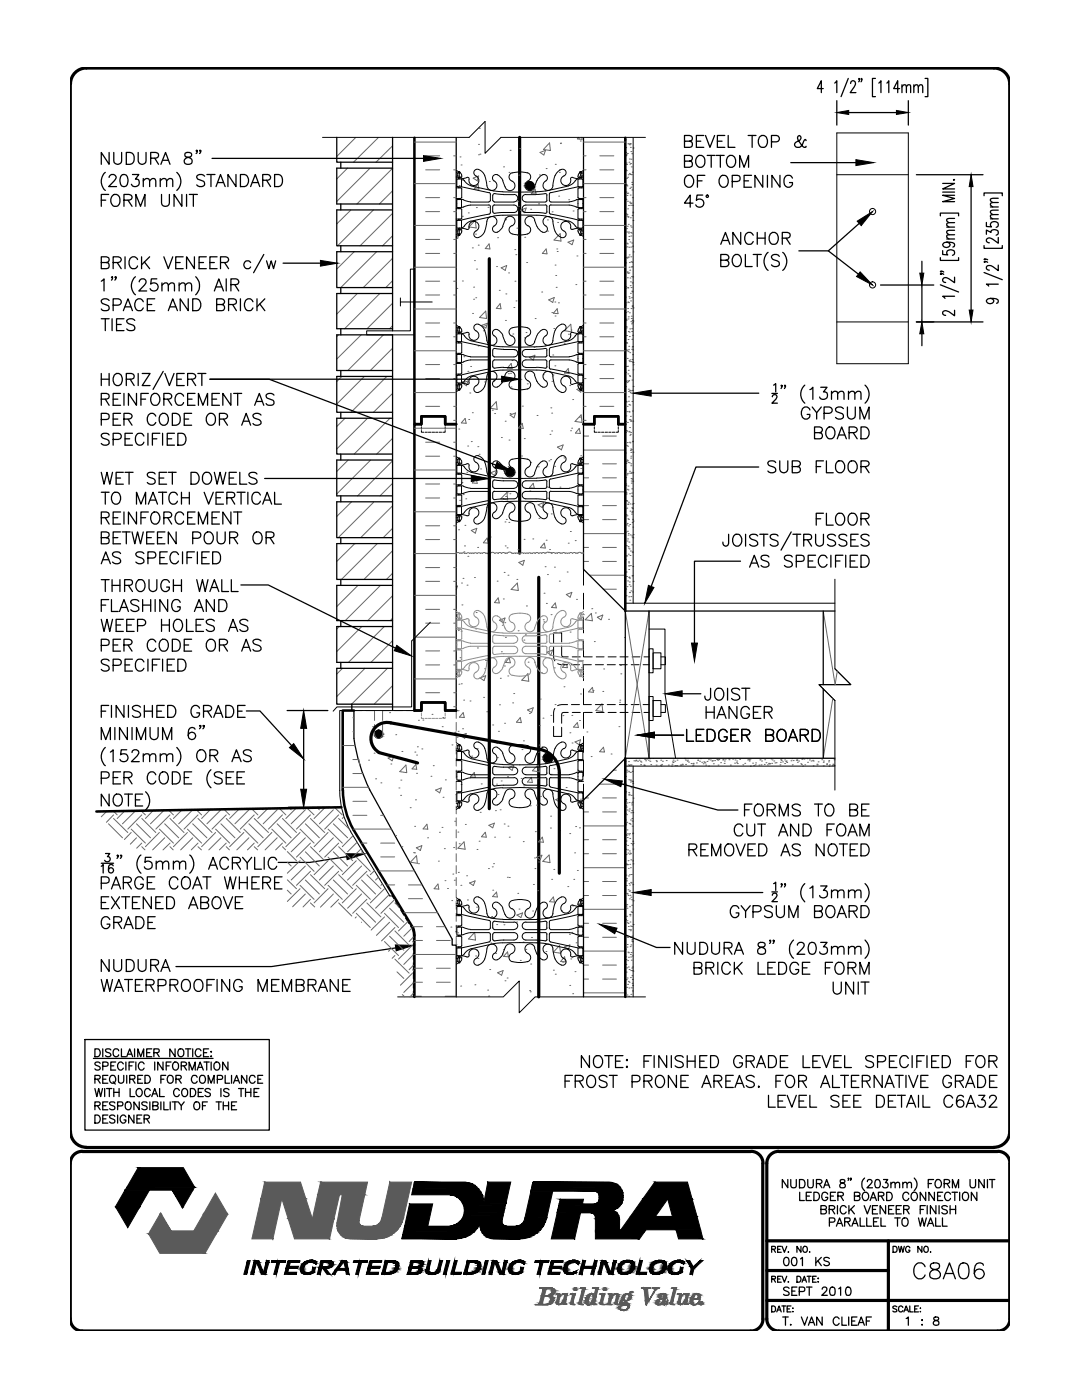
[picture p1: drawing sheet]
<svg xmlns="http://www.w3.org/2000/svg" width="216mm" height="279mm" viewBox="0 0 216 279" stroke-linecap="round" stroke-linejoin="round" font-family="sans-serif">
<!-- layer: LINE3 -->
<g fill="none" stroke="#000" stroke-width=".63">
<path d="M103.7 27.4v83M97.6 51.6v109.8M107.5 115.2v83.8M75.6 150.2l7.7 2.1M107.7 149.5a4.8 4.8 0 0 1 3.9 4.7v20.1M107.7 149.6l-29.7-5.3a3.2 3.2 0 0 0-3.8 1.9 3.2 3.2 0 0 0 1.4 4M153 247.6h48.5M153 253.6h24.3M153 259.5h48.5M177.3 247.6v18"/>
<circle cx="105.7" cy="37" r=".61"/>
<circle cx="101.8" cy="94.2" r=".61"/>
<circle cx="75.6" cy="146.5" r=".61"/>
<circle cx="109.3" cy="151.3" r=".61"/>
</g>
<!-- layer: HATCH -->
<g fill="none" stroke="#666" stroke-width=".2">
<path d="M69.4 33.6l-2.2 2.1M70.9 27.5l-3.7 3.7M73.8 33.6l-6.6 6.6M75.5 27.5l-5 4.9M78.3 33.6l-7.1 7.1M78.3 29.1l-3.3 3.3M78.3 38.1l-2.6 2.6M82.7 36.6h8.3M82.7 28.3h8.3M84.9 33.9h2.8M84.9 39.4h2.8M84.9 31.1h2.8"/>
<path d="M90.5 33.9h.5M90.5 39.4h.5M90.5 31.1h.5M91.6 37h.1M91.8 31.3h.1M92 32.9h.1M92.3 36h.1M94.4 35.5l1.1-.4-.3 1zM95.3 36.1h.1M95.4 36.7l.2 1h-1zM95.5 30.9h.1M95.5 28.8h.1"/>
<path d="M95.6 25.6h.1M95.8 30.8h.1M97.6 36.2h.1M100.5 33.3h.1M101.6 34.4h.1M101.8 30h.1M103.5 35h.1M103.7 29.7h.1M106.8 37.7l.1 1-.9-.1zM107.6 34.9h.1M107.8 30.4l1.1-.4-.4 .9zM109 33.6h.1"/>
<path d="M109.7 28.5l.1 1.5-1.4-.2zM110.8 32.8h.1M111.5 39.1h.1M111.6 34.4h.1M111.6 33.9h.1M111.8 28.6h.1M111.9 28.6h.1M113.5 39.9h.1M115.4 27.4l-.2 .3 .9 .1v-.4M115.5 27.7h.1M115.8 28.1h.1M116.4 36.6h8.4"/>
<path d="M116.4 28.3h8.4M116.4 33.9h.5M116.4 39.4h.5M116.4 31.1h.5M119.7 33.9h2.8M119.7 39.4h2.8M119.7 31.1h2.8M124.8 27.9h.1M124.8 33.9h.1M124.9 29.4h.1M124.9 30.4h.1M124.9 31.1h.1"/>
<path d="M124.9 36.8h.1M124.9 31h.1M124.9 39.8h.1M124.9 32.5h.1M124.9 30.8h.1M124.9 38.3h.1M125 34.1h.1M125 36.9h.1M125 35.6h.1M125 32.8h.1M125.1 37.1h.1M125.1 39h.1"/>
<path d="M125.2 38.6h.1M125.2 30.6h.1M125.2 35.4h.1M125.3 28.7h.1M125.3 38.6h.1M125.4 34.9h.1M125.5 32.4h.1M125.5 28.8h.1M125.6 31.7h.1M125.6 34.6h.1M125.6 28.9h.1M125.7 32.8h.1"/>
<path d="M125.7 37.6h.1M125.7 28.6h.1M125.7 38.9h.1M125.7 34.8h.1M125.8 28.7h.1M125.8 34.8h.1M125.8 29.4h.1M125.8 32.6h.1M125.9 30.3h.1M125.9 37.4h.1M125.9 31.8h.1M126 33.3h.1"/>
<path d="M126 34.9h.1M126 36.4h.1M126 30.7h.1M126.1 37.9h.1M126.1 36.8h.1M126.2 39.4h.1M126.2 34.4h.1M126.3 29.5h.1M70 41.9l-2.8 2.8M70.7 50.2l-3.5 3.5M71.3 58.6l-4.1 4.1M74.5 41.9l-7.1 7.2"/>
<path d="M75.2 50.2l-7.2 7.2M75.8 58.6l-7 7M78.3 42.6l-6.4 6.5M78.3 47.1l-2 2M78.3 51.5l-5.8 5.9M78.3 56l-1.3 1.4M82.7 53.3h8.3M82.7 45h8.3M84.9 58.9h2.8M84.9 50.6h2.8M84.9 42.2h2.8M84.9 56.1h2.8"/>
<path d="M84.9 47.8h2.8M90.5 58.9h.5M90.5 50.6h.5M90.5 42.2h.5M90.5 56.1h.5M90.5 47.8h.5M91 46.8l.7-.2-.4 1-.3-.2M91.2 57.6h.1M91.6 45.5h.1M92.3 43.2h.1M92.3 56.1h.1M93.4 42.5h.1"/>
<path d="M94.2 49.5h.1M94.5 57.3h.1M94.5 59.7h.1M94.7 52h.1M94.8 44l-1.2 1.3 1.4 .2-.2-1.5M94.9 46.7h.1M94.9 59.4h.1M95.1 41.4h.1M95.1 53.7h.1M95.4 48.9h.1M97.4 41.4h.1M97.6 48.7l.2 1-1-.1z"/>
<path d="M99.1 53.2h.1M99.3 47.4h.1M99.6 57.9h.1M100 53.5l1.1-.5-.3 1zM100.8 43.5h.1M100.9 43.8h.1M100.9 58.7h.1M101.5 54.5h.1M102.7 49.8h.1M102.8 56.1h.1M102.9 50.8h.1M103.1 45.5h.1"/>
<path d="M103.3 46.9h.1M103.3 40.2h.1M103.5 41.2h.1M103.9 41.9l1.1-.4-.3 .9zM104.7 47.4h.1M105.1 52.4h.1M105.9 41.8h.1M107.5 40.7h.1M108.1 58.3h.1M109 49.7l.1 1-.9-.1zM109.2 43.9h.1M109.3 46.1h.1"/>
<path d="M109.5 59.8l1.1-.4-.3 1zM110.2 42.3h.1M110.8 52.9h.1M110.9 55h.1M111 57.3h.1M111.1 49.7h.1M111.2 50.2h.1M111.3 44.4h.1M111.8 46.6l.1 1.5-1.4-.2zM113.3 48.3l1.2-.4-.4 .9zM114 45.7h.1M114.4 42.1h.1"/>
<path d="M114.9 56.8h.1M115.1 51.1h.1M116.4 53.3h8.4M116.4 45h8.4M116.4 58.9h.5M116.4 50.6h.5M116.4 42.2h.5M116.4 56.1h.5M116.4 47.8h.5M119.7 58.9h2.8M119.7 50.6h2.8M119.7 42.2h2.8"/>
<path d="M119.7 56.1h2.8M119.7 47.8h2.8M124.8 59.3h.1M124.8 49.3h.1M124.8 51.4h.1M124.9 57.5h.1M124.9 52.5h.1M124.9 57.2h.1M124.9 42.7h.1M125 45.6h.1M125.1 43.1h.1M125.1 46.3h.1"/>
<path d="M125.1 48.5h.1M125.1 49.3h.1M125.1 42.8h.1M125.1 51.5h.1M125.2 45.2h.1M125.2 54.3h.1M125.2 54.4h.1M125.2 40.2h.1M125.2 51.3h.1M125.2 55.4h.1M125.2 48.7h.1M125.2 41.7h.1"/>
<path d="M125.2 57.4h.1M125.3 43.3h.1M125.3 57.5h.1M125.3 54.6h.1M125.4 44.8h.1M125.4 46.3h.1M125.4 41h.1M125.4 46.5h.1M125.4 51.3h.1M125.4 47.8h.1M125.5 49.3h.1M125.5 47.2h.1"/>
<path d="M125.5 54.5h.1M125.5 59.2h.1M125.5 50.9h.1M125.5 53.3h.1M125.6 52.4h.1M125.6 59.5h.1M125.6 40.3h.1M125.7 53.9h.1M125.7 55.5h.1M125.7 48.3h.1M125.7 40.5h.1M125.7 57h.1"/>
<path d="M125.8 58.5h.1M125.8 45.1h.1M125.8 56.2h.1M125.8 43.5h.1M125.8 41h.1M125.8 40.6h.1M125.8 46.4h.1M125.9 47.1h.1M125.9 51.3h.1M125.9 49.3h.1M125.9 57.4h.1M125.9 52.2h.1"/>
<path d="M126 53.3h.1M126 40.5h.1M126 45.3h.1M126 46.5h.1M126 59.4h.1M126 55.2h.1M126 48.5h.1M126 53.2h.1M126 58.1h.1M126.1 52.4h.1M126.1 43h.1M126.1 56.5h.1"/>
<path d="M126.2 58.2h.1M126.2 41h.1M126.2 49.1h.1M126.3 42.5h.1M126.3 55.3h.1M126.3 42.3h.1M126.3 44h.1M126.3 50.3h.1M67.5 66.8l-.3 .4M68.2 75.1l-1 1M72.1 66.8l-4.9 4.9M72.7 75.1l-5.5 5.5"/>
<path d="M76.5 66.9l-7.1 7M77.2 75.1l-7.2 7.2M78.3 60.5l-5 5.1M78.3 65l-.6 .6M78.3 69.5l-4.4 4.4M78.3 78.5l-3.8 3.8M82.7 78.3h8.3M82.7 70h8.3M82.7 61.7h8.3M84.9 75.6h2.8M84.9 67.2h2.8M84.9 72.8h2.8"/>
<path d="M84.9 64.5h2.8M90.5 75.6h.5M90.5 67.2h.5M90.5 72.8h.5M90.5 64.5h.5M91.6 65.6h.1M92.2 76.2h.1M92.3 76.4l1.1-.4-.3 1zM92.6 71.2h.1M93.4 74.1h.1M93.7 78.4h.1M93.9 73.1h.1"/>
<path d="M94.1 67.8h.1M94.3 62.6h.1M95.4 69h.1M96.2 64.9l1.1-.4-.3 1zM96.4 66h.1M96.7 76.2h.1M96.7 64.9h.1M96.9 62.1l.2 1.5-1.4-.2zM98.4 76.1h.1M99.8 60.6l.2 1-1-.1zM100.9 64h.1M101.4 74.6h.1"/>
<path d="M101.9 74.5h.1M102 77.2h.1M102 72.5l.2 1.1-1-.1zM102.2 72h.1M102.3 66.7h.1M102.4 75.6h.1M102.5 61.4h.1M102.6 69.8h.1M103 60.1h.1M104.7 67.4h.1M105 66.4h.1M105.2 76.6h.1"/>
<path d="M105.6 71.3l1.1-.4-.3 1zM106.6 69.3h.1M106.8 63.6h.1M108.4 74.8h.1M110.1 76.1h.1M110.1 62.4h.1M110.3 70.9h.1M110.3 74.8h.1M110.5 65.6h.1M110.7 60.3h.1M110.7 73h.1M110.8 63.1h.1"/>
<path d="M111.2 61.6l.2 1-1-.1zM111.4 60.4h.1M112.6 68.5h.1M112.6 66l1.3-1.3 .2 1.5zM113.4 73.6l.2 .9h-1zM113.4 66.7h.1M113.7 76.9h.1M113.9 65.9h.1M114.3 79.7h.1M115.1 77.7l1.1-.4-.3 1zM116.4 78.3h8.4M116.4 70h8.4"/>
<path d="M116.4 61.7h8.4M116.4 75.6h.5M116.4 67.2h.5M116.4 72.8h.5M116.4 64.5h.5M119.7 75.6h2.8M119.7 67.2h2.8M119.7 72.8h2.8M119.7 64.5h2.8M124.8 76.1h.1M124.8 68.5h.1M124.8 60.9h.1"/>
<path d="M124.8 77.2h.1M124.9 62.4h.1M124.9 74.3h.1M124.9 63.7h.1M124.9 63.9h.1M124.9 60.4h.1M124.9 65.2h.1M125 65.4h.1M125 69.8h.1M125 67h.1M125 76h.1M125 68.4h.1"/>
<path d="M125 73.1h.1M125.1 68.5h.1M125.1 70h.1M125.1 76.4h.1M125.2 71.5h.1M125.2 73.1h.1M125.2 61.6h.1M125.2 62.2h.1M125.3 74.6h.1M125.3 60.3h.1M125.3 76.1h.1M125.3 63.7h.1"/>
<path d="M125.3 67.8h.1M125.3 70.2h.1M125.4 77.7h.1M125.4 73.9h.1M125.4 63.2h.1M125.4 66.2h.1M125.4 79.2h.1M125.4 69.8h.1M125.4 78.1h.1M125.4 60.4h.1M125.4 75.9h.1M125.4 69.1h.1"/>
<path d="M125.5 72h.1M125.5 66.3h.1M125.6 62.4h.1M125.6 67.2h.1M125.6 75h.1M125.6 77.9h.1M125.6 72.2h.1M125.7 65.6h.1M125.7 70.4h.1M125.7 75.1h.1M125.7 71.8h.1M125.7 78.3h.1"/>
<path d="M125.7 78h.1M125.8 78h.1M125.8 60.1h.1M125.9 64.2h.1M125.9 61.6h.1M126 63.1h.1M126 63.6h.1M126 72.2h.1M126 64.6h.1M126 66.2h.1M126 65.6h.1M126 69.7h.1"/>
<path d="M126.1 67.7h.1M126.1 75.8h.1M126.1 69.2h.1M126.1 71.7h.1M126.1 61.2h.1M126.1 61h.1M126.1 64h.1M126.2 77.9h.1M126.2 70.8h.1M126.2 64.4h.1M126.2 69.2h.1M126.2 66.9h.1"/>
<path d="M126.3 72.3h.1M126.3 69.8h.1M126.3 73.8h.1M126.3 72.4h.1M126.3 64.1h.1M126.3 61.5h.1M126.3 77.1h.1M126.3 72.8h.1M68.8 83.5l-1.6 1.6M69.5 91.8l-2.3 2.3M73.3 83.5l-6.1 6.1M74 91.8l-6.8 6.8"/>
<path d="M77.8 83.5l-7.1 7.1M78.3 87.5l-3.1 3.1M78.3 92l-7 7M78.3 96.5l-2.5 2.5M82.7 85.5h8.3M82.7 93.8h8.3M84.9 91h2.8M84.9 99.4h2.8M84.9 88.3h2.8M84.9 96.6h2.8M84.9 81.1h2.8M90.5 91h.5"/>
<path d="M90.5 99.4h.5M90.5 88.3h.5M90.5 96.6h.5M90.5 83.9h.5M90.5 81.1h.5M91.5 85.6h.1M91.7 99.9h.1M92.2 96.3h.1M92.4 98.7h.1M92.8 83.5l.2 1-1-.1zM92.9 99.6h.1M93.1 94.3h.1"/>
<path d="M93.3 89h.1M93.5 83.7h.1M94 88.1h.1M94.2 82.4h.1M95 95.4l.2 1.1-1-.1zM95.3 89.1h.1M95.6 90.7h.1M95.9 93.6h.1M97.9 94.3l1.1-.4-.3 1zM98.2 81.9h.1M98.7 82.5h.1M98.9 92.8h.1"/>
<path d="M99 80.2l.2 1.5-1.4-.2zM100 87.3h.1M100.8 84.1h.1M100.9 99.1h.1M101.1 98.3l.2 1.5-1.4-.2zM101.2 98.4h.1M101.4 93.1h.1M101.4 94.7h.1M101.6 87.8h.1M101.7 98.5h.1M101.8 82.5h.1M101.8 82.8l1.1-.4-.4 1z"/>
<path d="M104.1 91h.1M104.2 84.5l.2 1-1-.1zM104.2 81.1h.1M104.6 87.5h.1M105.7 98h.1M105.9 92.3h.1M106.4 96.5l.2 .9h-1zM107.2 82.9h.1M107.4 93.2h.1M109.4 97.3h.1M109.4 99.4h.1M109.5 92h.1"/>
<path d="M109.7 86.7h.1M109.9 91.7h.1M109.9 81.4h.1M110.1 86h.1M110.1 82.5h.1M110.7 93.1h.1M111.2 89.2l1.2-.4-.4 1zM111.7 97.2h.1M112.5 91.4h.1M113.8 86h.1M114.1 85.5h.1M115.6 85.5l.2 1-1-.1z"/>
<path d="M115.6 83.3h.1M115.9 91h.1M115.9 93.5h.1M116 82.8l.1 1.5-1.4-.2zM116.4 89.8h8.4M116.4 98.2h8.4M116.4 87h1M116.4 95.4h1M116.4 92.6h1M116.4 83.9h.5M116.4 81.1h.5M119.7 81.1h2.8"/>
<path d="M120.2 87h2.8M120.2 95.4h2.8M120.2 92.6h2.8M124.8 92.2h.1M124.8 80.2h.1M124.8 98.2h.1M124.8 93.8h.1M124.8 86.3h.1M124.8 90.4h.1M124.9 95.3h.1M124.9 96.6h.1M124.9 84.1h.1"/>
<path d="M124.9 80.1h.1M124.9 96.8h.1M124.9 92.5h.1M124.9 83h.1M124.9 98.4h.1M124.9 98.6h.1M124.9 85.9h.1M125 99.9h.1M125 92.1h.1M125 80.2h.1M125 88.9h.1M125.1 91.8h.1"/>
<path d="M125.1 82.2h.1M125.1 86h.1M125.1 94.8h.1M125.2 88.3h.1M125.2 81.1h.1M125.2 97.6h.1M125.2 94.5h.1M125.2 84.3h.1M125.2 91.9h.1M125.2 89.1h.1M125.3 92.3h.1M125.3 97h.1"/>
<path d="M125.3 97.8h.1M125.4 80.1h.1M125.5 80.7h.1M125.5 82.1h.1M125.5 86.2h.1M125.5 82.2h.1M125.5 92.4h.1M125.5 86.1h.1M125.6 83.8h.1M125.6 88.3h.1M125.6 85.3h.1M125.6 94.4h.1"/>
<path d="M125.6 98.5h.1M125.6 94.1h.1M125.7 86.9h.1M125.7 80.8h.1M125.7 88.4h.1M125.7 83.8h.1M125.8 89.9h.1M125.8 83.1h.1M125.8 86.7h.1M125.8 91.4h.1M125.8 84.1h.1M125.8 86.3h.1"/>
<path d="M125.8 83.9h.1M125.8 89.6h.1M125.9 92.9h.1M125.9 90.3h.1M125.9 91h.1M125.9 92.6h.1M125.9 94.5h.1M125.9 95.5h.1M126 96h.1M126 96.4h.1M126 94.3h.1M126 99h.1"/>
<path d="M126 89.7h.1M126 98.4h.1M126 97.6h.1M126.1 99.1h.1M126.1 80.1h.1M126.1 95.6h.1M126.2 82h.1M126.2 88.1h.1M126.2 88.2h.1M126.3 84.1h.1M126.3 94.3h.1M126.3 96h.1"/>
<path d="M126.3 90.2h.1M70.2 100.1l-3 3M70.8 108.5l-3.6 3.5M71.4 116.8l-4.2 4.3M74.6 100.2l-7.1 7.1M75.3 108.5l-7.2 7.1M75.9 116.8l-7 7.1M78.3 101l-6.3 6.3M78.3 105.4l-1.8 1.9M78.3 109.9l-5.7 5.7M78.3 114.4l-1.2 1.2M78.3 118.9l-4.9 5"/>
<path d="M82.7 102.1h8.3M82.7 110.5h8.3M82.7 118.8h8.3M84.9 107.7h2.8M84.9 116h2.8M84.9 104.9h2.8M84.9 113.3h2.8M90.5 107.7h.5M90.5 116h.5M90.5 104.9h.5M90.5 113.3h.5M91 117.1l.3-.1-.3 .8"/>
<path d="M91.5 105.7h.1M91.8 110.5a.44 .44 0 0 0-.8 0M92.1 116.4h.1M92.2 110.4h-.4M92.4 115.4h.1M92.6 110.1h.1M92.7 109h.1M92.7 110.5a.36 .36 0 0 0-.5 0M92.8 110.5h.3a.43 .43 0 0 1 .7 0M92.8 104.8h.1M93.2 116.8h.1M93.4 111h.1"/>
<path d="M94 105.9l1.1-.5-.3 1zM94.1 110.4h-.4M94.5 110.4h-.3M94.7 115.3h.1M95.2 110.5a.4 .4 0 0 0-.7 0M95.3 109.2h.1M95.9 110.4h.3a.44 .44 0 0 1 .8 .1M95.9 110.5a.4 .4 0 0 0-.7 0M97.2 107.4l.2 1-1-.1zM97.3 110.5h-.4M97.3 110.5h.1M97.6 104.8h.1"/>
<path d="M97.8 107.2h.1M98.7 110.4l-.2-.2h-.4a.3 .3 0 0 1-.2 .3 .3 .3 0 0 1-.3-.2l-.3 .2M99.2 116h.1M99.4 119.3l.2 1h-.9zM99.4 110.5a.4 .4 0 0 0-.6 0M100.1 110.4a.4 .4 0 0 0-.7 0M100.4 119.5h.1M100.6 114.2h.1M100.8 104.2h.1M100.8 109h.1M100.8 110.5l-.4-.2-.3 .2M101 103.7h.1"/>
<path d="M101.2 109.3h.1M101.2 110.4h-.4M101.4 114.8h.1M101.5 104.3h.1M102.2 110.4l-.5-.2-.5 .2M102.5 110.5h-.3M103.1 115.6h.1M103.2 116.4l.2 1.4-1.4-.2zM103.3 109.7h.1M103.5 112.3l1.1-.5-.3 1zM103.9 110.5a.36 .36 0 0 1 .6 0l.6-.2 .3 .2M103.9 110.4h-1.4"/>
<path d="M104.6 107.6h.1M105.9 110.4l-.2-.1-.3 .1M106.2 110.5h-.3M106.3 107.6h.1M106.8 110.5a.36 .36 0 0 0-.6 0M107.4 100.7l1.1-.4-.3 1zM107.5 103.4h.1M108.6 118.4h.1M108.6 108.4l.2 1-1-.1zM108.8 113.1h.1M109 107.8h.1M109.1 110.3l-.4 .1a.36 .36 0 0 0-.6 .1 .38 .38 0 0 0-.6 0 .44 .44 0 0 0-.7 0"/>
<path d="M109.1 102.6h.1M109.2 114.7h.1M109.5 110.3l-.2-.1-.2 .1M109.7 109.7h.1M109.8 110.3h.2l.1 .2M109.8 110.3h-.3M110 102.6h.1M110.6 113.2h.1M110.8 110.5a.44 .44 0 0 0-.7 0M111.2 110.4h-.4M111.6 116h.1M111.8 110.4a.36 .36 0 0 0-.6 0"/>
<path d="M111.8 110.4h.3a.43 .43 0 0 1 .7 0h.4M113 118.6l1.1-.4-.3 1zM113.2 114.2h.1M113.4 108.4h.1M113.8 106.1h.1M114.8 107.9h.1M114.9 110.4a.42 .42 0 0 0-.7 0 .38 .38 0 0 0-.6 0h-.4M115 119.6h.1M115.3 110.4h-.4M116 110.4a.44 .44 0 0 0-.7 0M116.3 110.4h-.3M116.4 106.5h8.4"/>
<path d="M116.4 103.7h1M116.4 112h1M116.4 100.9h1M116.4 109.2h1M116.4 110.3l-.1 .1M117.6 114.8h7.2M120.2 103.7h2.8M120.2 112h2.8M120.2 100.9h2.8M120.2 109.2h2.8M120.4 117.6h2.6M124.7 117.5h.1"/>
<path d="M124.8 103h.1M124.8 111.7h.1M124.9 106.2h.1M124.9 110.9h.1M124.9 117.6h.1M124.9 102.7h.1M124.9 114.2h.1M124.9 118.9h.1M125 108.9h.1M125 104.8h.1M125 115h.1M125.1 101.4h.1"/>
<path d="M125.1 110.9h.1M125.1 100h.1M125.1 102.9h.1M125.1 117.1h.1M125.2 104.5h.1M125.2 108h.1M125.2 106h.1M125.2 107.6h.1M125.2 115.9h.1M125.2 100.6h.1M125.3 100.7h.1M125.3 103.5h.1"/>
<path d="M125.3 109.1h.1M125.3 106.8h.1M125.4 110.6h.1M125.4 106.5h.1M125.4 109.4h.1M125.4 112.1h.1M125.4 112.9h.1M125.4 100.2h.1M125.4 105h.1M125.4 103.7h.1M125.4 113.7h.1M125.4 119.1h.1"/>
<path d="M125.4 112.3h.1M125.5 115.2h.1M125.5 108.2h.1M125.5 112.9h.1M125.5 115.3h.1M125.5 116.7h.1M125.5 109.5h.1M125.6 116.1h.1M125.6 118.2h.1M125.6 118.3h.1M125.6 115.4h.1M125.7 119.8h.1"/>
<path d="M125.7 104.7h.1M125.7 100.6h.1M125.7 110.9h.1M125.7 102h.1M125.7 106.8h.1M125.8 112.9h.1M125.8 117h.1M125.8 110h.1M125.9 119.1h.1M125.9 117.9h.1M126 102.6h.1M126 108.7h.1"/>
<path d="M126 102.2h.1M126 107h.1M126 101.3h.1M126.1 100.6h.1M126.1 114.9h.1M126.1 110.2h.1M126.1 104.3h.1M126.1 107.2h.1M126.2 102.1h.1M126.2 101.5h.1M126.2 103.7h.1M126.2 118.1h.1"/>
<path d="M126.2 110.2h.1M126.3 105.2h.1M126.3 113.1h.1M126.3 107.3h.1M126.3 106.7h.1M126.3 100.5h.1M126.3 104h.1M126.3 116h.1M67.7 125l-.5 .5M68.3 133.4l-1.1 1.1M72.2 125l-5 5M72.8 133.4l-5.6 5.6"/>
<path d="M76.7 125l-7.2 7.2M77.3 133.4l-7.1 7.1M78.3 123.4l-.4 .5M78.3 127.9l-4.3 4.3M78.3 136.8l-3.7 3.7M82.7 127.2h8.3M82.7 135.5h8.3M84.9 124.4h2.8M84.9 132.7h2.8M84.9 121.6h2.8M84.9 129.9h2.8M84.9 138.2h2.8"/>
<path d="M90.5 124.4h.5M90.5 132.7h.5M90.5 121.6h.5M90.5 129.9h.5M90.5 138.2h.5M91.5 125.8h.1M91.6 136.6h.1M91.6 123.4h.1M91.8 131.3h.1M92 126h.1M92 136.5h.1M92.2 120.7h.1"/>
<path d="M92.5 139.7h.1M93.8 139.9h.1M94.9 125.5h.1M95 122.2h.1M95.3 129.3h.1M95.8 135.3l1.1-.4-.3 .9zM96.5 139.2h.1M96.7 133.5h.1M96.9 131.8h.1M99.7 123.8l1.1-.5-.4 1zM99.8 135.4h.1M100 130.1h.1"/>
<path d="M100 123.7h.1M100.2 124.8h.1M100.6 132.9h.1M100.7 124.3h.1M100.9 127.2h.1M101.3 134.9h.1M101.6 131.3l.2 1-.9-.1zM102.5 138.4h.1M103.4 125.9h.1M104.5 127.7h.1M104.8 126.7h.1M105 120.9h.1"/>
<path d="M105.3 134.4l.2 1.6-1.4-.3zM105.4 132.2h.1M106.7 132.2h.1M107.8 139.5h.1M108 134.3h.1M108.2 129h.1M108.4 123.7h.1M108.5 124.1h.1M109 120.4h.1M109.1 130.2l1.2-.5-.4 1zM110 122.7h.1M110.6 133.3h.1"/>
<path d="M110.8 120.3l.2 1-1-.1zM110.8 125.9h.1M111.9 126.2h.1M112.5 137.1h.1M112.7 132.7l-.5 .5 1 .1-.1-.6M113.8 126.1h.1M115.8 138.5h.1M116 133.3h.1M116.2 128h.1M116.4 122.7h.1M118 122.4l.2 1.5-1.4-.2zM118.1 121.5h.1"/>
<path d="M118.2 137.2l.2 1-1-.1zM118.3 137.8h.1M118.6 128h.1M118.8 122.3h.1M119.2 123.2l1.1-.4-.4 .9zM120.3 138h.1M120.5 133.5h.1M121.4 123.6h.1M123.7 139.7h.1M123.8 132.8h.1M123.9 134.5h.1M124.6 127.2h.1"/>
<path d="M124.8 121.9l4.7 29.4M129.5 121.9l-4.7 29.4M164.3 121.9l2.3 14.7 .5-2.6M166.2 139.4l-1.9 11.9M68.4 148.8h2.4M68.4 157.1h5.1M70.4 146h.2M70.4 154.4h2M70.4 143.2h.2M70.4 151.6h1.1M70.4 159.9h2.8M71.6 151.5l-.1 .2"/>
<path d="M71.6 151.6l.2 1M71.8 152.6h.1M73.5 151.7h.1M74.4 145h.1M74.6 150.3h.1M74.9 155.4h.1M75.2 150.1h.1M76 156.2h.1M77.7 142.2h.1M78 152.5h.1M78.6 150.9l-1.2 .4 .8 .5 .4-.9M79 146.6h.1"/>
<path d="M79.6 157.3h.1M79.9 158.7h.1M80 155.7h.1M80.2 150h.1M81 152.7l.2 1.5-1.4-.2zM82.8 150.1h.1M82.9 159.6h.1M83.1 154.3h.1M83.1 150.7h.1M83.2 153.5l-1-.1 .8-.8 .2 1M83.3 149h.1M83.5 143.7h.1"/>
<path d="M84.2 149.5h.1M84.4 143.7h.1M86 154.9h.1M86.2 142.6h.1M86.5 152.8h.1M86.9 157.7l1.1-.4-.3 .9zM88.2 145h.1M88.4 143.2h.1M88.4 159.1h.1M88.9 155.6h.1M90.2 148.7h.1M90.5 141h.5"/>
<path d="M90.9 158.6h.1M91 146.1l-.2 .1 .2 .1M91.2 147.1h.1M91.4 141.8h.1M91.4 146h.1M91.9 146.8l1.1-.4-.3 .9zM92 156.6h.1M92.3 145.4h.1M92.4 142.2l.2 1-.9-.1zM94.1 150.9h.1M94.6 154.2l.2 .9h-.9zM95.2 149.4h.1"/>
<path d="M96 156.4h.1M97.1 142.1h.1M98.3 144.7h.1M99.1 156.5h.1M99.1 148.3h.1M99.2 151.2h.1M99.4 158.6h.1M99.5 146h.1M99.7 140.7h.1M100 155.9h.1M100.7 144.3h.1M101.3 155h.1"/>
<path d="M101.4 153.2l1.1-.4-.3 .9zM102.3 140.3h.1M103.8 143.2l.2 1-.9-.1zM104 155.3h.1M104.2 149.6h.1M104.5 147.9h.1M104.5 156.8h.1M105.3 141.7l1.1-.4-.3 .9zM105.6 142.4h.1M106 155.1l.2 1.1-.9-.1zM107.2 155.4h.1M107.4 150.1h.1"/>
<path d="M107.5 152.6l.1 1.4-1.4-.2zM107.6 148.7h.1M107.6 144.8h.1M107.8 158.9h.1M108.1 149.1h.1M108.3 143.3h.1M109.9 142.8h.1M110 154.5h.1M110.5 153.4h.1M110.8 140.6h.1M110.9 159.6l1.1-.4-.3 .9zM112.3 142.8h.1"/>
<path d="M113 157.2h.1M113.7 146.2h.1M114.1 142.8h.1M114.1 148.3h.1M114.7 148.1l1.1-.5-.3 1zM115 159.7h.1M115.2 144.2l.2 1-1-.1zM115.2 154.4h.1M115.4 149.1h.1M115.6 143.8h.1M115.8 159.5h.1M116 149h.1"/>
<path d="M116.3 159.3h.1M116.8 159.2h.6M117.1 146.1h.1M118 151h.1M119.6 156.5h5.2M120.1 140.5l.2 1.5-1.4-.2zM120.2 159.2h2.8M120.4 149.1l.2 1-1-.1zM121.9 150.5h.1M122.4 153.7h.6M123.5 145h.1M123.6 140.2h.1"/>
<path d="M124.8 154.9h.1M124.8 156.7h.1M124.8 155h.1M124.8 151.9h.1M124.8 156.5h.1M124.8 158.2h.1M124.9 158h.1M124.9 159.9h.1M124.9 159.5h.1M125.1 154.1h.1M125.1 153.7h.1M125.4 152.6h.1"/>
<path d="M125.4 153.9h.1M125.4 158.7h.1M125.4 152h.1M125.4 158.1h.1M125.4 155.6h.1M125.5 154h.1M125.5 158.5h.1M125.5 152.8h.1M125.6 158.7h.1M125.7 155.7h.1M125.7 152.6h.1M125.8 154.2h.1"/>
<path d="M125.8 156.1h.1M125.8 155.7h.1M125.9 157.2h.1M126 158.7h.1M126 152.7h.1M126 155.9h.1M126.1 154h.1M126.2 156h.1M126.3 156.3h.1M126.3 159.3h.1M126.5 151.8h.1M126.7 151.9h.1"/>
<path d="M126.9 151.8h.1M126.9 151.7h.1M127.2 151.9h.1M127.5 151.7h.1M127.8 151.9h.1M127.8 152.6h.1M127.9 152.1h.1M128.5 152.7h.1M128.6 152.7h.1M128.6 151.6h.1M128.8 151.8h.1M129 151.5h.1"/>
<path d="M129.4 151.7h.1M129.7 151.4h.1M129.7 151.9h.1M129.9 152.6h.1M130.3 151.4h.1M130.9 151.8h.1M130.9 152.7h.1M131 152h.1M131.8 152.7h.1M131.8 151.7h.1M131.9 152.9h.1M132 152.6h.1"/>
<path d="M132.2 151.9h.1M132.9 151.8h.1M133.4 152.7h.1M134 152.9h.1M134.1 152.5h.1M134.2 152h.1M134.3 151.7h.1M134.3 152.2h.1M134.6 151.9h.1M134.7 152.8h.1M135 152.8h.1M135.1 151.7h.1"/>
<path d="M135.7 152.7h.1M135.9 152.7h.1M136.1 152.5h.1M136.2 152.6h.1M136.5 151.3h.1M136.7 151.5h.1M136.8 152.6h.1M136.8 151.7h.1M137.1 151.9h.1M137.2 151.7h.1M137.4 152.1h.1M137.9 152.4h.1"/>
<path d="M138.2 152.9h.1M138.2 152.4h.1M138.3 152.3h.1M138.3 152.7h.1M139 152.3h.1M139.2 151.7h.1M139.6 151.9h.1M139.8 151.4h.1M140 152.1h.1M140.3 152.4h.1M140.4 152h.1M140.6 152.1h.1"/>
<path d="M140.7 152.3h.1M140.8 152.7h.1M141.1 152h.1M141.4 151.6h.1M141.4 152.9h.1M141.7 151.7h.1M142 151.9h.1M142.2 151.8h.1M142.3 152.4h.1M142.6 151.8h.1M142.9 151.5h.1M143.1 151.6h.1"/>
<path d="M143.2 151.7h.1M143.3 152.7h.1M143.4 151.6h.1M143.8 152.2h.1M144.2 151.7h.1M144.3 151.5h.1M144.5 152.3h.1M144.5 151.9h.1M144.7 151.5h.1M145.3 151.4h.1M145.5 151.6h.1M145.7 152.7h.1"/>
<path d="M146.2 151.5h.1M146.6 152.3h.1M146.7 151.7h.1M147 152.2h.1M147 151.9h.1M147.1 152.4h.1M147.6 151.5h.1M148.2 152.6h.1M148.6 152.3h.1M149.2 151.7h.1M149.4 151.5h.1M149.5 151.9h.1"/>
<path d="M149.5 151.7h.1M149.7 151.5h.1M149.7 152.9h.1M150.2 152.3h.1M150.4 152.8h.1M150.7 152.6h.1M150.8 152.3h.1M151.4 152.7h.1M151.6 151.7h.1M151.7 151.5h.1M151.9 152.6h.1M151.9 151.9h.1"/>
<path d="M152.5 152.6h.1M152.6 151.6h.1M152.8 152.2h.1M153.1 152.6h.1M153.3 152.3h.1M153.5 152.5h.1M153.6 152.4h.1M153.9 151.5h.1M154 152.3h.1M154.1 151.7h.1M154.4 151.9h.1M154.6 152.3h.1"/>
<path d="M154.9 152.2h.1M155.6 152.6h.1M155.7 152.1h.1M155.8 151.6h.1M155.9 151.8h.1M155.9 151.4h.1M156.1 152h.1M156.6 151.7h.1M156.6 152.4h.1M156.8 152h.1M156.9 151.9h.1M157 152.2h.1"/>
<path d="M157.8 151.8h.1M158 151.4h.1M158.1 152.6h.1M158.3 151.8h.1M158.9 151.7h.1M159 151.7h.1M159.1 152.1h.1M159.4 151.9h.1M159.8 152.4h.1M159.9 152.6h.1M160 151.5h.1M160.1 151.3h.1"/>
<path d="M160.2 152.9h.1M160.4 151.5h.1M160.6 152.6h.1M161.1 151.4h.1M161.1 152.1h.1M161.5 151.7h.1M161.9 151.9h.1M162.2 151.8h.1M162.2 152.9h.1M162.3 151.9h.1M163 152.5h.1M163 152.6h.1"/>
<path d="M163.3 152h.1M164 151.6h.1M164.2 151.3h.1M164.3 152.9h.1M164.3 152.1h.1M164.3 151.9h.1M164.9 152.4h.1M164.9 152.6h.1M165.3 152h.1M165.4 151.8h.1M165.4 152.9h.1M165.5 152.6h.1"/>
<path d="M166 152.8h.1M166.2 152.5h.1M166.3 152.6h.1M166.4 152.8h.1M166.4 151.6h.1M21.3 161.9l-1.1 1.1M21.6 164.4l2.8 2.8M22.6 161.9l.8 .7M22.7 162.6l-1.5 1.5M22.7 163.4l2.8 2.7M24.9 161.9l-1.5 1.5M26.2 166.1l-1.4 1.4"/>
<path d="M26.2 165.5l2.8 2.8M27 161.8l-2.6 2.6M27.2 167.2l-1.2 1.3M27.2 164.4l2.8 2.8M28.1 161.8l.9 .8M28.3 162.6l-2.8 2.9M28.3 168.3l-1 1M28.3 169l.6 .6M28.3 163.4l2.8 2.7M30.6 161.7l-1.6 1.7M31.8 166.1l-2.8 2.9M31.8 165.5l2.8 2.8"/>
<path d="M32.7 161.7l-2.7 2.7M32.9 167.2l-2.4 2.4M32.9 164.4l2.8 2.8M33.7 161.7l.9 .9M33.9 162.6l-2.8 2.9M33.9 168.3l-1.4 1.3M33.9 169l.7 .6M33.9 163.4l2.8 2.7M36.3 161.7l-1.7 1.7M37.4 166.1l-2.8 2.9M37.4 165.5l2.8 2.8M38.5 161.6l-2.8 2.8"/>
<path d="M38.5 167.2l-2.5 2.4M38.5 164.4l2.8 2.8M39.2 161.6l1 1M39.5 162.6l-2.8 2.9M39.5 168.3l-1.3 1.3M39.5 169l.7 .6M39.5 163.4l2.8 2.7M41.2 161.6h.1M42 161.5l-1.8 1.9M43 166.1l-2.8 2.9M43 165.5l2.8 2.8M44.1 161.6l-2.8 2.8"/>
<path d="M44.1 167.2l-2.4 2.4M44.1 164.4l2.8 2.8M44.7 161.5l1.1 1.1M45.1 162.6l-2.8 2.9M45.1 168.3l-1.3 1.3M45.1 169l.7 .6M45.1 163.4l2.8 2.7M46.8 161.5l.1 .1M47.7 161.4l-1.9 2M48.7 166.1l-2.9 2.9M48.7 165.5l2.7 2.8M49.7 161.6l-2.8 2.8"/>
<path d="M49.7 167.2l-2.4 2.4M49.7 164.4l2.8 2.8M50.2 161.4l1.2 1.2M50.7 162.6l-2.8 2.9M50.7 168.3l-1.3 1.3M50.7 169l.7 .6M50.7 163.4l2.9 2.7M52.3 161.4l.2 .2M53.4 161.4l-2 2M54.2 166.1l-2.8 2.9M54.2 165.5l2.8 2.8M55.3 161.6l-2.8 2.8"/>
<path d="M55.3 167.2l-2.4 2.4M55.3 164.4l2.8 2.8M55.7 161.3l1.3 1.3M56.4 162.6l-2.8 2.9M56.4 168.3l-1.4 1.3M56.4 169l.6 .6M56.4 163.4l2.8 2.7M57.3 177.7l.8 .7M57.3 172.1l.8 .7M57.3 175.6l1.9 1.8M57.3 170l1.9 1.8M57.8 161.3l.3 .3"/>
<path d="M59.2 161.2l-2.2 2.2M59.9 166.1l-2.9 2.9M59.9 171.8l-2.6 2.5M59.9 177.4l-2.6 2.5M59.9 176.7l2.8 2.8M59.9 171.1l2.8 2.8M59.9 165.5l2.8 2.8M60.9 161.6l-2.8 2.8M60.9 167.2l-2.8 2.8M60.9 172.8l-2.8 2.8M60.9 178.4l-2.5 2.6M60.9 175.6l2.8 2.8"/>
<path d="M60.9 170l2.8 2.8M60.9 164.4l2.8 2.8M61.2 161.2l1.5 1.4M61.9 162.6l-2.7 2.9M61.9 168.3l-2.7 2.8M61.9 173.9l-2.7 2.8M61.9 179.5l-1.4 1.5M61.9 174.6l2.9 2.8M61.9 169l2.9 2.8M61.9 163.4l2.9 2.7M63.3 161.2l.4 .4M64.9 161.1l-2.2 2.3"/>
<path d="M65.5 166.1l-2.8 2.9M65.5 171.8l-2.8 2.8M65.5 177.4l-2.8 2.8M65.5 176.7l2.8 2.8M65.5 171.1l2.8 2.8M65.5 165.5l2.8 2.8M66.5 161.6l-2.8 2.8M66.5 167.2l-2.8 2.8M66.5 172.8l-2.8 2.8M66.5 178.4l-2.6 2.6M66.5 175.6l2.9 2.8M66.5 170l2.9 2.8"/>
<path d="M66.5 164.4l2.9 2.8M66.7 161.1l1.6 1.5M67.6 162.6l-2.8 2.9M67.6 168.3l-2.8 2.8M67.6 173.9l-2.8 2.8M67.6 179.5l-1.6 1.5M67.6 174.6l2.8 2.8M67.6 169l2.8 2.8M67.6 163.4l2.1 2.1M68.6 163l-.3 .4M70.4 162.7h2.8M70.5 165.5h7.6"/>
<path d="M70.5 166.8l-2.2 2.2M71.1 171.8l-2.8 2.8M71.1 177.4l-2.8 2.8M71.1 176.7l2.8 2.8M71.1 171.1l2.8 2.8M71.3 168.1l-1.9 1.9M72.1 169.4l-1.7 1.7M72.2 168.3h1M72.2 172.8l-2.8 2.8M72.2 178.4l-2.8 2.9M72.2 175.6l2.7 2.8M72.2 170l.7 .8"/>
<path d="M73.2 173.9l-2.8 2.8M73.2 179.5l-2.8 2.8M73.2 174.6l2.8 2.8M74.7 173.8l-.8 .8M75.5 173.8h7.2M75.5 175.1l-.6 .5M76 162.7h.6M76 171h2.8M76 168.3h2.8M76.3 176.4l-.3 .3M76.7 177.4l-2.8 2.8M77.2 176.6h1.6"/>
<path d="M77.7 178.5l-2.8 2.8M78.7 179.6l-2.7 2.7M78.9 166.7h.1M80.2 169h.1M81.5 179.4h2.8M81.5 176.6h2.7M81.8 161.2h.1M82.5 170.2h.1M82.7 164.9h.1M82.7 170.2h.1M83.1 169.2l1.1-.4-.3 .9zM83.1 170.8l-1.2 1.3 1.4 .2-.2-1.5"/>
<path d="M83.5 172.4h.1M85.3 167.2h.1M85.4 165.5l-1-.1 .8-.9 .2 1M87.4 176.4l.2 1h-1zM87.5 171.9h.1M87.7 166.1h.1M88.2 165.1h.1M88.7 169.4h.1M88.8 175.8h.1M89.3 177.3h.1M90.1 179.7h.1M90.4 174.4h.1"/>
<path d="M90.5 169.1h.1M90.6 175.7h.1M90.7 163.9h.1M91.4 166.1h.1M91.5 174.1h.1M91.6 168.4h.1M92 176.7h.1M92.6 168l.2 1.5-1.4-.2zM92.9 164.5h.1M93.1 174.8h.1M93.3 179.6h.1M93.7 176.2l1.1-.4-.3 .9z"/>
<path d="M95.2 169.5h.1M95.6 167.9h.1M95.8 162.1h.1M96.8 166.1l.2 1-.9-.1zM97.5 173.3h.1M97.6 164.7l1.1-.4-.4 .9zM98.2 173h.1M98.3 177.7h.1M98.5 172.4h.1M98.7 167.1h.1M98.9 161.8h.1M99.1 178l.1 1-.9-.1z"/>
<path d="M99.8 161.6h.1M100.6 164.5h.1M101.2 175.1h.1M101.4 164.9h.1M101.6 167.1h.1M101.6 175.1h.1M103.3 178.3h.1M104.4 168h.1M105.8 160.8h.1M106.4 176.5h.1M106.7 171.2h.1M106.7 173.3h.1"/>
<path d="M106.8 166h.1M107 160.7h.1M107 171.1l1.1-.4-.3 .9zM107.3 177.7h.1M107.5 172h.1M108.2 167.1l.2 1-.9-.1zM108.3 171.9l1.3-1.3 .1 1.6zM109.8 165.3h.1M109.9 162.9h.1M110.1 175.5h.1M110.4 179l.2 1-.9-.1zM110.5 173.5h.1"/>
<path d="M111.4 171.5h.1M111.6 165.8h.1M113.3 176.9h.1M113.7 166.4h.1M114.5 175.5h.1M114.7 170.2h.1M114.9 165h.1M115.2 173.7h.1M115.6 165.2h.1M116.4 164.8h8.4M116.4 173.2h8.4M116.4 162h1"/>
<path d="M116.4 170.4h1M116.4 178.7h1M116.4 167.6h1M116.4 175.9h1M120.2 162h2.8M120.2 170.4h2.8M120.2 178.7h2.8M120.2 167.6h2.8M120.2 175.9h2.8M124.8 162.3h.1M124.8 163.6h.1M124.9 164.4h.1"/>
<path d="M124.9 168.5h.1M124.9 164.6h.1M124.9 160.8h.1M124.9 166.6h.1M124.9 174.7h.1M124.9 169.5h.1M124.9 170.5h.1M124.9 167.8h.1M124.9 172.6h.1M124.9 172.4h.1M125 161.1h.1M125 176.7h.1"/>
<path d="M125 166.7h.1M125 162.6h.1M125 175.8h.1M125 175.4h.1M125.1 164.1h.1M125.1 178.3h.1M125.1 165.6h.1M125.1 160.3h.1M125.1 172.5h.1M125.2 167.2h.1M125.2 161.7h.1M125.2 166.4h.1"/>
<path d="M125.2 178.4h.1M125.2 168.7h.1M125.2 172.6h.1M125.2 169.6h.1M125.3 170.3h.1M125.3 171.8h.1M125.3 178.7h.1M125.3 177.6h.1M125.4 173.3h.1M125.4 174.8h.1M125.5 176.3h.1M125.5 161.9h.1"/>
<path d="M125.5 166.6h.1M125.5 177.9h.1M125.5 160.2h.1M125.5 164.3h.1M125.6 179.4h.1M125.6 170.5h.1M125.6 169.8h.1M125.6 161.4h.1M125.6 164.4h.1M125.6 166.4h.1M125.6 176.6h.1M125.6 174.6h.1"/>
<path d="M125.7 172.5h.1M125.7 177.8h.1M125.7 167.3h.1M125.7 178.7h.1M125.7 170.3h.1M125.7 164.5h.1M125.8 163.6h.1M125.8 173.2h.1M125.8 170.4h.1M125.8 176.1h.1M125.9 162.2h.1M125.9 171.6h.1"/>
<path d="M125.9 179.1h.1M125.9 168.3h.1M126 174.5h.1M126 176.2h.1M126 160.3h.1M126 179.6h.1M126 161.8h.1M126 160.6h.1M126.1 163.4h.1M126.1 164.9h.1M126.1 163.9h.1M126.2 160.1h.1"/>
<path d="M126.2 168.6h.1M126.2 166.4h.1M126.2 171.8h.1M126.3 167.9h.1M126.3 162.2h.1M126.3 166.3h.1M126.3 176.6h.1M126.3 169.4h.1M126.3 172.4h.1M126.3 168.3h.1M126.3 179.8h.1M61.9 180.2l.9 .8"/>
<path d="M67.6 180.2l2.6 2.6M71.1 183l-.2 .2M71.1 182.3l2.8 2.8M72.1 184.1h.1M72.2 181.3l2.7 2.8M73.2 180.2l2.8 2.8M76.7 183l-2.6 2.6M76.7 187.9l2.8 2.8M76.7 182.3l2.8 2.8M77.7 184.1l-2.6 2.6M77.7 189.6l-.2 .3M77.7 186.8l2.9 2.8"/>
<path d="M77.7 181.3l2.9 2.8M78.8 185.1l-2.7 2.7M78.8 190.7l-.6 .5M78.8 191.4l2.8 2.8M78.8 185.8l2.8 2.8M78.8 180.2l.7 .7M79.2 194l1.4 1.3M80.3 198.5l.4 .5M80.6 182.1h6.7M81.4 183.9l-1.9 1.9M82.2 185.2l-1.6 1.6M82.3 184.9h2"/>
<path d="M82.3 188.6l-2.8 2.8M82.3 194.2l-2.4 2.4M82.3 193.5l.2 .2M82.3 187.9l.2 .2M82.5 187l-.9 .9M82.5 192.6l-.9 .9M82.5 198.2l-.7 .8M82.5 190.5l-1.9 2M82.5 196.2l-1.9 1.9M82.7 190.5h8.3M82.7 198.8h1.4M82.7 187.7h1.6"/>
<path d="M82.7 196h1.6M82.7 193.2h1.6M87.1 187.7h2.7M87.1 196h2.7M87.1 184.9h1.7M87.1 193.2h2.7M88.8 198.8h2.2M90 185h.1M90.9 185.9h.1M91 188.5h.1M91.3 186.2h.1M91.9 196.8h.1"/>
<path d="M92 189.2h.1M94.7 186.1l.2 1.5-1.4-.2zM94.8 196.5h.1M94.9 190.8h.1M95.1 181h.1M95.1 189.6h.1M95.3 191.3h.1M97.3 197.6h.1M97.5 198.8h.1M97.7 193.5h.1M97.9 188.2h.1M98.1 182.9h.1"/>
<path d="M98.9 190.3h.1M99.1 184.5h.1M99.3 194.1l1.1-.4-.3 .9zM100.5 189.5h.1M100.6 184.6h.1M100.8 195.7h.1M101.2 195.2h.1M101.3 190l.1 1-.9-.1zM103.1 184h.1M103.1 182.6l1.2-.4-.4 .9zM103.6 181.4h.1M103.8 191.7h.1"/>
<path d="M104.4 188h.1M104.9 189.5h.1M105.7 197.7h.1M105.8 197.9h.1M105.9 192.4h.1M106.1 187.1h.1M106.3 181.8h.1M108.9 189.9h.1M109.1 183.2h.1M109.8 183h.1M110.4 193.6h.1M110.8 194.4h.1"/>
<path d="M111.6 188.7l.3 1.5-1.5-.2zM112 181.8h.1M112.3 192h.1M112.6 189l1.1-.4-.3 .9zM112.7 191l.1 1-.9-.1zM113.6 186.5h.1M113.7 196.7h.1M113.9 191.4h.1M114.1 186.1h.1M114.3 180.8h.1M114.3 198.3h.1M114.7 193.9h.1"/>
<path d="M114.9 188.2h.1M116.4 181.5h8.4M116.4 189.8h8.4M116.4 198.1h8.4M116.4 187.1h1M116.4 195.4h1M116.4 184.3h1M116.4 192.6h1M120.2 187.1h2.8M120.2 195.4h2.8M120.2 184.3h2.8M120.2 192.6h2.8"/>
<path d="M124.8 198.2h.1M124.8 189.4h.1M124.8 183.5h.1M124.9 191h.1M124.9 192.5h.1M124.9 191.5h.1M124.9 194h.1M124.9 180.8h.1M125 195.5h.1M125 182.9h.1M125 187h.1M125.1 197h.1"/>
<path d="M125.1 193.2h.1M125.1 180.5h.1M125.1 198.6h.1M125.1 189h.1M125.1 183.8h.1M125.1 181.3h.1M125.2 195.2h.1M125.2 188.5h.1M125.2 184.1h.1M125.2 191.7h.1M125.2 196.5h.1M125.2 187.1h.1"/>
<path d="M125.3 190h.1M125.3 184.3h.1M125.4 184.9h.1M125.4 193h.1M125.4 195.9h.1M125.4 191h.1M125.4 190.1h.1M125.4 185.5h.1M125.4 198.8h.1M125.5 197.2h.1M125.5 193.5h.1M125.5 196h.1"/>
<path d="M125.6 181h.1M125.7 182.5h.1M125.7 184h.1M125.7 182.8h.1M125.7 188.9h.1M125.8 185.5h.1M125.8 184.8h.1M125.8 195.1h.1M125.8 185.7h.1M125.8 190.5h.1M125.8 187.1h.1M125.8 191h.1"/>
<path d="M125.9 188.6h.1M125.9 193.7h.1M125.9 198.4h.1M125.9 190.1h.1M125.9 197.1h.1M125.9 182h.1M126 191.6h.1M126 184.9h.1M126 193.2h.1M126 180.7h.1M126 187.8h.1M126.1 194.7h.1"/>
<path d="M126.1 186.8h.1M126.1 187.5h.1M126.1 182.1h.1M126.1 196.2h.1M126.1 190.8h.1M126.1 193.7h.1M126.2 197.8h.1M126.2 193h.1M126.2 195.5h.1M126.2 187.9h.1M126.2 196.7h.1M126.3 193.8h.1"/>
<path d="M126.3 184.5h.1"/>
</g>
<!-- layer: line25 -->
<g fill="none" stroke="#000" stroke-width=".25">
<path d="M67.2 27.4v5h11.1M68 32.4v1.2M78.3 33.6h-11.1v7.1h11.1M78.3 27.4v38.6M91 27.5v114.3M116.4 27.5v86.1l8.4 8.3M68 40.7v1.2M68 49.1v1.1M68 57.4v1.2M78.3 50.2h-11.1v7.2h11.1M78.3 41.9h-11.1v7.2h11.1M78.3 58.6h-11.1v7h11.1"/>
<path d="M68 65.6v1.2M68 73.9v1.2M78.3 75.1h-11.1v7.2h11.1M78.3 73.9h-11.1v-7.1h11.1v74.9M68 82.3v1.2M68 90.6v1.2M68 99v1.1M78.3 83.5h-11.1v7.1h11.1M78.3 91.8h-11.1v7.2h11.1M68 107.3v1.2M68 115.6v1.2M78.3 100.1h-11.1v7.2h11.1"/>
<path d="M78.3 108.5h-11.1v7.1h11.1M78.3 116.8h-11.1v7.1h11.1M68 123.9v1.1M68 132.2v1.2M78.3 133.4h-11.1v7.1h11.1M78.3 125h-11.1v7.2h11.1M129.5 121.9v29.4M164.3 121.9v14.7M164.3 137.5v13.8M166.6 121.9h-41.8v29.4M70.2 140.5v1.2M70.6 141.8v5.5a34.1 34.1 0 0 0 3.2 10.4l16.4 29.7v1.2h.8v10.4"/>
<path d="M124.8 151.3l-8.4 8.4v39.3M124.8 151.3h41.8"/>
</g>
<!-- layer: LINE9 -->
<g fill="none" stroke="#000" stroke-width=".2">
<path d="M64.4 27.4h29.2l3.2-3.2v6.4l3.2-3.2h28.8M126.3 27.5v92.9M167 26.5h14.2v46.1h-14.2zM167 34.9h14.2M79.9 59.5v.8M81.9 53.7h.8v13.1h-9.5v-.8h8.7zM86.2 60.3h-6.3v.8M167 64.2h14.2M84.1 85.9v.4h.5M84.1 84.7v.3M84.1 85.2v.5M84.8 86.3h.5"/>
<path d="M85.5 86.3h.5M86.2 86.3h.5M86.9 86.3h.5M87.6 86.3h.5M88.8 85.9v.4h-.4M88.8 84.7v.3M88.8 85.2v.5M118.6 85.9v.4h.5M118.6 84.7v.3M118.6 85.2v.5M119.3 86.3h.5M120 86.3h.5"/>
<path d="M120.7 86.3h.5M121.5 86.3h.4M122.2 86.3h.5M123.4 85.9v.4h-.5M123.4 84.7v.3M123.4 85.2v.5M116.4 113.6v3.2M116.4 118.4v3.2M166.6 115.6v17.9l3.2 3.1h-6.4l3.2 3.2M85.9 124.2l-3.8 3.7v13.2h-14.9l-.7 .8M116.4 123.1v3.2M116.4 127.9v3.2"/>
<path d="M116.4 132.7v3.1M116.4 137.4v3.2M124.8 120.4h41.8M129.5 125.5h3.2v13l2.1 12.8M166.6 133.5l3.2 3.1h-6.4l3.2 3.2M166.6 139.8v17.9M67.8 157.7a16.5 16.5 0 0 0 2.2 8.3l7.8 12.8h.7M82.7 141.8h-14.9v16M116.4 142.2v3.2M116.4 147v3.1M116.4 151.7v3.2M116.4 156.5v3.2"/>
<path d="M124.8 152.9h41.8M126.3 152.9v46.1M78.2 178.8l.4 .6M78.9 179.9l.7 1.1M79.3 199h21.1l3.2-3.2v6.3l3.2-3.1h22M79.9 181.6l.7 1.1M80.9 183.2l.7 1.1M81.9 184.9a3.8 3.8 0 0 1 .6 2.8M82.5 188.3v1.3M82.5 190.2v1.3M82.5 192.1v1.3M82.5 194v1.3"/>
<path d="M82.5 195.9v1.3M82.5 197.9v1.1"/>
<circle cx="174.1" cy="42.2" r=".61"/>
<circle cx="174.1" cy="56.9" r=".61"/>
</g>
<path d="M84.1 143.1v.3h.5M84.1 141.8v.3M84.1 142.4v.4M84.8 143.4h.5M85.5 143.4h.5M86.2 143.4h.5M86.9 143.4h.5M87.6 143.4h.5M88.8 143.1v.3h-.4M88.8 141.8v.3M88.8 142.4v.4" fill="none" stroke="#8d8d8d" stroke-width=".2"/>
<!-- layer: LINE18 -->
<path d="M129.5 129.5h.8v4.8h-.8zM129.5 139h.8v4.8h-.8zM130.3 130.3h1.6v3.2h-1.6zM130.3 139.8h1.6v3.2h-1.6zM131.9 131.1h.9v1.6h-.9M131.9 140.6h.9v1.6h-.9" fill="none" stroke="#000" stroke-width=".2"/>
<!-- layer: LINE15 -->
<g fill="none" stroke="#000" stroke-width=".2">
<path d="M110.5 129.1v2l.2 .8M111.3 132.4l.8 .3h1.2M112.1 128.1v-1.8h-1.6v2M112.1 128.9l.1 2.1 1.2 .1M114 132.7h1.6M114.2 131.1h1.6M116.4 132.7h1.6M116.6 131.1h1.6M118.8 132.7h1.6M119 131.1h1.5M121.2 132.7h1.6M121.3 131.1h1.7"/>
<path d="M123.6 132.7h1.6M123.7 131.1h1.6M126 132.7h1.5M126.1 131.1h1.6M128.3 132.7h1.2M128.5 131.1h1M110.5 145v2h1.6v-1.9M110.7 141.4l-.2 .8v2M113.3 140.6h-1.2l-.8 .2M113.4 142.2h-1l-.2 .1-.1 2M114 140.6h1.6M114.2 142.2h1.6"/>
<path d="M116.4 140.6h1.6M116.6 142.2h1.6M118.8 140.6h1.6M119 142.2h1.5M121.2 140.6h1.6M121.3 142.2h1.7M123.6 140.6h1.6M123.7 142.2h1.6M126 140.6h1.5M126.1 142.2h1.6M128.3 140.6h1.2M128.5 142.2h1"/>
</g>
<!-- layer: LINE3 -->
<g fill="#000" stroke="#000" stroke-width=".2">
<path d="M105.2 37.4h1l-.2 .2zM105.4 36.6h.6zM101.2 94.5h1l-.2 .2zM101.4 93.7h.6zM75 146.8h1l-.2 .3zM75.2 146h.6zM108.8 151.6h1l-.2 .2zM109 150.8h.6z"/>
<path d="M105.2 36.8l-.1 .3h1.2zM105.2 36.8h1l.1 .3z"/>
<path d="M105.2 36.8h1l-.8-.2zM105.4 36.6h.6l.2 .2z"/>
<path d="M105.1 37.1l.1 .3h1zM105.1 37.1h1.2l-.1 .3z"/>
<path d="M105.2 37.4l.2 .2h.6zM105.4 37.6h.6z"/>
<path d="M101.2 93.9l-.1 .3h1.2zM101.2 93.9h1l.1 .3z"/>
<path d="M101.4 93.7l-.2 .2h1zM101.4 93.7h.6l.2 .2z"/>
<path d="M101.1 94.2l.1 .3h1zM101.1 94.2h1.2l-.1 .3z"/>
<path d="M101.2 94.5l.2 .2h.6zM101.4 94.7h.6z"/>
<path d="M75 146.2l-.1 .3h1.2zM75 146.2h1l.1 .3z"/>
<path d="M75 146.2h1l-.8-.2zM75.2 146h.6l.2 .2z"/>
<path d="M74.9 146.5l.1 .3h1zM74.9 146.5h1.2l-.1 .3z"/>
<path d="M75 146.8l.2 .3h.6zM75.2 147.1h.6z"/>
<path d="M108.8 151l-.1 .3h1.2zM108.8 151h1l.1 .3z"/>
<path d="M108.8 151h1l-.8-.2zM109 150.8h.6l.2 .2z"/>
<path d="M108.7 151.3l.1 .3h1zM108.7 151.3h1.2l-.1 .3z"/>
<path d="M108.8 151.6l.2 .2h.6zM109 151.8h.6z"/>
</g>
<!-- layer: Hidden2 -->
<path d="M70.6 141.8h1.7M73.1 141.8h1.6M76.3 141.8h1.6M78.7 141.8h1.6M81.1 141.8h1.6" fill="none" stroke="#000" stroke-width=".2"/>
<g fill="none" stroke="#666" stroke-width=".2">
<path d="M70.6 141.8h1.7M73.1 141.8h1.6v2M74.7 144.6v1.9l.5 .8M76.3 144.6v1.9l-.4 .8M77.9 141.8h-1.6v2M78.7 141.8h1.6M86.1 140.2h-2v1.6h-3M86.8 140.2h2v1.6h2.2v1.6M91 144.2v1.6M91 146.5v1.7M91 149v1.5M91 151.3v1.6"/>
<path d="M91 153.7v1.6M91 156.1v1.6M91 158.5v1.5M91 160.9v1.5M91 163.2v1.6M91 165.6v1.6M91 168v1.6M91 170.4v1.5M91 172.7v1.7M91 175.1v1.6M91 177.5v1.6M91 179.9v1.6"/>
<path d="M91 182.3v1.6M91 184.6v1.7M91 187.1v1.5"/>
</g>
<!-- layer: LINE50 -->
<path d="M82.7 27.5v57.2h1.4v-1.6h4.7v1.6h2.2h-2.2v-1.6h-4.7v1.6h-1.4v57.1h1.4v-1.6h4.7v1.6h2.2M124.8 27.5v57.2h-1.4v-1.6h-4.8v1.6h-2.2h2.2v-1.6h4.8v1.6h1.4v37.2M68.4 157.7a15.9 15.9 0 0 0 2.1 7.9l11.9 19.6M70.6 141.8h-2.2v15.9M124.8 151.3v47.7M68.1 161.1l-48.9 .9M82.4 185.1l.3 1.5v12.4" fill="none" stroke="#000" stroke-width=".51"/>
<!-- layer: TEXT -->
<g fill="none" stroke="#000" stroke-width=".25">
<path d="M164.3 17.7h-1.2l.8-1.6v2.4M166.6 16.6l.4-.5v2.4M169.3 15.6l-1.5 3.7M169.7 16.7v-.1a.49 .49 0 0 1 .3-.4 .49 .49 0 0 1 .5 0l.1 .1a.9 .9 0 0 1-.2 1l-.8 1.2h1.2M171.5 15.8h-.2l.1-.2 .1 .2-.2 .5M172 15.8h-.2l.1-.2 .1 .2-.2 .5M174.7 15.6h-.6v3.7h.6M175.4 16.6l.4-.5v2.4M177 16.6l.3-.5v2.4M179.5 17.7h-1.2l.8-1.6v2.4M180 17.3l.4-.4 .4 .1 .1 1.5M180 16.9v1.6"/>
<path d="M180.9 17.3l.3-.4 .5 .1v1.5M182.3 17.3l.5-.4 .3 .1 .1 1.5M182.3 16.9v1.6M183.2 17.3l.4-.4 .4 .1 .1 1.5M184.6 15.6h.5v3.7h-.5M20.2 39.9h.9M21 34.4a2.39 2.39 0 0 0 0 3.6M21.7 38.8h-1.5v2.4M21.8 30.4v2.4l-1.6-2.4v2.4M21.8 35.4l.1-.3 .3-.3 .7 .2a.52 .52 0 0 1 .1 .8l-1.3 1.4h1.6M22.6 38.9a.89 .89 0 0 1 1.3 .8 1.04 1.04 0 0 1-.2 1.2 1.04 1.04 0 0 1-1.1 .2 1.43 1.43 0 0 1 0-2.2zM22.7 30.4v1.7a.79 .79 0 0 0 .8 .7 .79 .79 0 0 0 .8-.7v-1.7"/>
<path d="M24.3 35a.75 .75 0 0 1 1.1 .3 1.94 1.94 0 0 1-.2 1.8 .75 .75 0 0 1-1.1-.3 1.91 1.91 0 0 1 .2-1.8zM24.7 39.9l1.4-.1a.51 .51 0 0 0 0-.9l-1.4-.1v2.4M25.2 30.4h.8a1.26 1.26 0 0 1 .8 1.2 1.26 1.26 0 0 1-.8 1.2h-.8zM25.5 39.9l.8 1.3M26.4 34.8h1.3l-.7 1a.77 .77 0 0 1 .8 .9 .77 .77 0 0 1-1 .5l-.4-.1-.2-.3M27.6 30.4v1.7a.79 .79 0 0 0 .8 .7 .79 .79 0 0 0 .7-.7v-1.7M28.6 36.1l.5-.5 .6 .2 .2 1.4M28.6 35.6v1.6M29.9 36.1l.5-.5 .6 .2 .1 1.4M30.1 31.6l1.3-.2a.56 .56 0 0 0 0-.8l-1.3-.2v2.4M30.9 31.6l.7 1.2M32 36.1l.6-.5 .5 .2 .1 1.4"/>
<path d="M32 35.6v1.6M32.1 32.8l.9-2.4 .9 2.4M32.2 38.8v1.7a.79 .79 0 0 0 .8 .7 .79 .79 0 0 0 .8-.7v-1.7M32.4 32h1.2M33.2 36.1l.6-.5 .6 .2 .1 1.4M35.3 34.4a2.39 2.39 0 0 1 0 3.6M36.3 38.8v2.4l-1.6-2.4v2.4M37 30.6a.48 .48 0 0 0 .2 .7 1.01 1.01 0 0 1 1.1 1 .81 .81 0 0 1-.9 .5 .81 .81 0 0 1-.6-.8 1.43 1.43 0 0 1 1.3-.8l.1-.4a.91 .91 0 0 0-1.2-.2zM37.2 38.8v2.4M37.8 38.8h1.6M38.6 38.8v2.4M39.4 30.1l-.1 .1-.2-.1 .2-.1 .1 .1-.3 .5"/>
<path d="M40.1 30.1l-.2 .1-.1-.1 .1-.1 .2 .1-.3 .5M40.8 35.2a.87 .87 0 0 0-.8-.4 .87 .87 0 0 0-.7 .6l.2 .4 .9 .3a.59 .59 0 0 1 .4 .8 1.02 1.02 0 0 1-1.5 0M41.3 34.8h1.6M42.1 34.8v2.4M42.3 31.6h42.2M43.1 37.2l.9-2.4 .9 2.4M43.4 36.4h1.2M47.1 34.8v2.4l-1.6-2.4v2.4M48 34.8h.8a1.29 1.29 0 0 1 .8 1.2 1.29 1.29 0 0 1-.8 1.2h-.8zM50 37.2l.9-2.4 .9 2.4M50.3 36.4h1.2M52.4 36l1.4-.2a.56 .56 0 0 0 0-.8l-1.4-.2v2.4"/>
<path d="M53.2 36l.8 1.2M54.8 34.8h.8a1.32 1.32 0 0 1 .8 1.2 1.32 1.32 0 0 1-.8 1.2h-.8zM136.6 28.2l1.3-.1a.56 .56 0 0 0 0-.9l-1.3-.2v2.4l1.3-.1a.65 .65 0 0 0 .2-.7 .65 .65 0 0 0-.5-.4M136.6 32.2l1.3-.2a.56 .56 0 0 0 0-.9l-1.3-.1v2.4l1.3-.1a.61 .61 0 0 0 .3-.7 .61 .61 0 0 0-.6-.4M136.8 35.3a.89 .89 0 0 1 1-.3 .89 .89 0 0 1 .6 .9 1.04 1.04 0 0 1-.2 1.1 1.04 1.04 0 0 1-1.2 .2 1.47 1.47 0 0 1-.2-1.9zM139 28.2h.8M139.1 31.4l.2-.3a.89 .89 0 0 1 1.3 .8 1.09 1.09 0 0 1-1.1 1.5l-.2-.1a1.38 1.38 0 0 1-.2-1.9zM139.2 36.1h.9M140.2 38.9h-1.1l-.1 1.1a.85 .85 0 0 1 1.2 0 .85 .85 0 0 1-.1 1.2 .85 .85 0 0 1-1.3-.3M140.4 27h-1.4v2.4h1.4M140.6 35h-1.4v2.4M140.8 27l.9 2.4 .9-2.4"/>
<path d="M141.1 31h1.6M141.9 31v2.4M142.9 31h1.6M143.1 28.2h1M143.7 31v2.4M143.9 35.1a1.1 1.1 0 0 1 1.3 .4 1.1 1.1 0 0 1 0 1.3 .88 .88 0 0 1-1 .6 .88 .88 0 0 1-.7-1 1.53 1.53 0 0 1 .4-1.3zM144.6 27h-1.5v2.4h1.5M145.2 31.4a.89 .89 0 0 1 1-.4 .89 .89 0 0 1 .6 .9 1.09 1.09 0 0 1-1.2 1.5 1.4 1.4 0 0 1-.4-2zM145.3 27v2.4h1.4M146.1 36.2l1.4-.1a.61 .61 0 0 0 .2-.7 .61 .61 0 0 0-.6-.4h-1v2.4M147.6 33.4v-2.4l.9 2.4 .9-2.4v2.4M148.5 36.1h.9"/>
<path d="M149.3 27h1.5M150 35h-1.5v2.4h1.5M150.1 27v2.4M151.5 27.4a.89 .89 0 0 1 1.1-.3 .89 .89 0 0 1 .5 .9 1.04 1.04 0 0 1-.2 1.1 1.04 1.04 0 0 1-1.1 .2 1.51 1.51 0 0 1-.3-1.9zM152.2 35v2.4l-1.6-2.4v2.4M153.1 35v2.4M153.9 28.3h1.1a.64 .64 0 0 0 .5-.6 .64 .64 0 0 0-.5-.7h-1.1v2.4M155.6 35v2.4l-1.6-2.4v2.4M157.8 32.5h13M158.1 35.5a.87 .87 0 0 0-1-.5 .87 .87 0 0 0-.7 .9 1.03 1.03 0 0 0 .2 1.1 1.03 1.03 0 0 0 1.2 .2l.3-.4v-.4h-.6M160.8 28.1l-.2-.3-.2 .4a1.3 1.3 0 0 1-1.4 1.2 .55 .55 0 0 1-.4-.4 .55 .55 0 0 1 .2-.6l.8-.4a.53 .53 0 0 0-.1-1l-.2 .2a.87 .87 0 0 0 .2 1.1l.8 1 .4 .1 .1-.2M167 20.1v4.9"/>
<path d="M169.3 22.5h9.6M181.2 20.1v4.9M182.9 34.9h13.2M188.1 36.6h2.4l-2.4 1.1h2.4M188.1 38.3h2.4M190.3 35.9h.2zM190.5 39h-2.4l2.4 .6-2.4 .6h2.4M193.8 37.2v24.7M196.4 39.1v-.6h3.6v.6M199.2 39.6l-1.4 .1-.2 .3 .5 .4M20.2 52.4l1.4-.1a.56 .56 0 0 0 0-.9l-1.4-.1v2.3l1.4-.1a.65 .65 0 0 0 .2-.6 .65 .65 0 0 0-.6-.5M20.2 56.1l.6-.4v2.4"/>
<path d="M21.8 60a.87 .87 0 0 0-.9-.4 .87 .87 0 0 0-.7 .6l.2 .4 1.2 .4a.59 .59 0 0 1 0 .9 1.13 1.13 0 0 1-1.4-.2M22.5 55.3l-.1 .1-.2-.1h.3l-.3 .6M22.6 52.4h1a.64 .64 0 0 0 .6-.7l-.1-.2-.5-.2h-1v2.3M23.2 55.3l-.2 .1-.1-.1h.3v.3l-.3 .3M23.4 52.4l.8 1.2M24.9 51.3v2.3M27 55.2a2.39 2.39 0 0 0 0 3.6M27.1 41.2v-2.4l.9 2.4 .9-2.4v2.4M27.4 51.8a.87 .87 0 0 0-.9-.6 .87 .87 0 0 0-.7 .9 1.06 1.06 0 0 0 .2 1.2 1.06 1.06 0 0 0 1.1 .2l.3-.4M27.8 56.2l.2-.4 .7-.1a.62 .62 0 0 1 .4 .9l-1.4 1.5h1.6M28.3 51.3v2.3M28.8 52.3l1.1 1.3"/>
<path d="M29.9 51.3l-1.6 1.6M30.9 59.6h-1.5v2.4h1.5M31.3 55.7h-1.1l-.1 1a.85 .85 0 0 1 1.3 0 .85 .85 0 0 1-.2 1.3 .85 .85 0 0 1-1.3-.4M32.3 56.9l.6-.4 .6 .1 .1 1.5M32.3 56.5v1.6M32.7 51.3l.9 2.3 .9-2.3M33.6 56.9l.5-.4 .6 .1 .1 1.5M35.1 52.4h.9M35.7 56.9l.6-.4 .6 .1 .1 1.5M35.7 56.5v1.6M36.5 51.3h-1.4v2.3h1.4M37 56.9l.6-.4 .5 .1 .1 1.5"/>
<path d="M37.6 59.6v2.4l-1.6-2.4v2.4M38.5 59.6h.8a1.26 1.26 0 0 1 .8 1.2 1.26 1.26 0 0 1-.8 1.2h-.8zM38.8 51.3v2.3l-1.6-2.3v2.3M39 55.2a2.48 2.48 0 0 1 0 3.6M39.7 52.4h.9M41.2 51.3h-1.5v2.3h1.5M41.9 52.4h.9M42.8 58.1l.9-2.4 .9 2.4M43.1 57.3h1.2M43.3 51.3h-1.4v2.3h1.4M44 52.4h1.1a.65 .65 0 0 0 .5-.7l-.2-.3-.3-.1h-1.1v2.3M44.8 52.4l.8 1.2"/>
<path d="M45.1 55.7v2.4M46.1 56.8h1a.59 .59 0 0 0 .5-.7l-.2-.3-.3-.1h-1v2.4M46.8 56.8l.8 1.3M48 59.6v2.4M50 52.4a.75 .75 0 0 0-1.1-.1 .75 .75 0 0 0 0 1.1 .75 .75 0 0 0 1.1-.1M51.3 59.6v2.4M52.6 50.8l-2 3.6M52.8 59.6l-1.5 1.6M53.2 52.1l.5 1.5 .4-1.5 .5 1.5 .4-1.5M56.5 52.5h7.4M138.3 40.5h-1.7l1.1-1.6v2.4M143.8 48.8l1-2.4 .8 2.4"/>
<path d="M143.8 51.9h1.1a.59 .59 0 0 0 .5-.6l-.2-.4-.3-.1h-1.1v2.4h1.1a.64 .64 0 0 0 .6-.6 .64 .64 0 0 0-.6-.7M144.2 48h1.1M146.3 51.2l.5-.4a1.16 1.16 0 0 1 1.1 .6 1.16 1.16 0 0 1-.1 1.2 .87 .87 0 0 1-1 .6 .87 .87 0 0 1-.7-.9v-.6zM147.8 46.4v2.4l-1.6-2.4v2.4M148.7 50.8v2.4h1.4M150.3 46.9a.87 .87 0 0 0-1-.5 .87 .87 0 0 0-.7 .9 1.06 1.06 0 0 0 .2 1.1 1.06 1.06 0 0 0 1.2 .3l.3-.5M150.3 50.8h1.6M151.1 46.4v2.4M151.1 50.8v2.4M151.1 47.5h1.6M152.7 46.4v2.4M153.3 50.4a2.39 2.39 0 0 0 0 3.6"/>
<path d="M153.7 46.7a.89 .89 0 0 1 1-.3 .89 .89 0 0 1 .6 .9 1.06 1.06 0 0 1-.2 1.1 1.06 1.06 0 0 1-1.2 .3 1.51 1.51 0 0 1-.2-2zM155.5 51.2a.85 .85 0 0 0-.8-.5 .85 .85 0 0 0-.8 .7l.2 .3 1 .4a.59 .59 0 0 1 .4 .8 1.02 1.02 0 0 1-1.6 0M156.1 47.5l1.4-.1a.56 .56 0 0 0 0-.9l-1.4-.1v2.4M156.2 50.4a2.39 2.39 0 0 1 0 3.6M156.9 47.5l.8 1.3M165.3 50.1l6 4.6M171.4 44.6l-6.1 5.5h-5.9M175.7 56.9h10.6M184 52.1v2.4M184 56.9v7.3M187.6 51.4v.6h3.7v-.6M187.6 43.1v-.6h3.7v.6"/>
<path d="M187.6 56.8l3.7 1.5M187.8 54.6l.1 .1-.1 .1-.2-.1 .2-.1 .5 .2M187.8 54.1l.1 .1-.1 .1-.2-.1 .2-.1 .5 .2M188.1 50v.8l1 .1a.52 .52 0 0 1-.2-.5 .52 .52 0 0 1 .3-.5h.4a.71 .71 0 0 1 .9 .7l-.1 .2-.4 .2M188.9 48.3a.65 .65 0 0 1 .7 .6 .77 .77 0 0 1-.8 .5 .77 .77 0 0 1-.7-.6 1.63 1.63 0 0 1 2.4 0l-.1 .4-.3 .1M188.9 47.7h1.6M188.9 45.3h1.6M190.5 59.1h-2.4l.5 .4M190.5 55.3v1.1a2.81 2.81 0 0 0-1.9-1 .49 .49 0 0 0-.5 .3 .49 .49 0 0 0 .1 .5l.5 .2M190.5 46.8l-1.5 .1-.1 .4 .5 .4M190.5 46h-1.5l-.1 .4 .5 .4M190.5 44.4l-1.5 .1-.1 .4 .5 .4"/>
<path d="M190.5 43.6l-1.5 .1-.1 .4 .5 .3M196.4 49v.6h3.6v-.6M196.4 54.4l3.6 1.4M196.5 52.2l.1 .1-.1 .1-.1-.1 .1-.1 .6 .2M196.5 51.7l.1 .1h-.2h.7M196.8 46.8v-.9l1 .5v-.4l.5-.2a.71 .71 0 0 1 .9 .8l-.1 .2-.3 .1M196.8 44.4v.8l1 .1a.57 .57 0 0 1 .2-1 .75 .75 0 0 1 .9 0 .75 .75 0 0 1 .2 .9l-.3 .2M197.6 59.5a.65 .65 0 0 1 .7 .6 .77 .77 0 0 1-.8 .5 .77 .77 0 0 1-.7-.6 1.63 1.63 0 0 1 2.4 0l-.1 .4-.2 .1M197.6 43.7h1.6M197.6 41.3h1.6M199.2 56.7h-2.4l.5 .4M199.2 52.9v1.1l-1.4-1a.52 .52 0 0 0-.9 .2 .52 .52 0 0 0 .4 .7h.1"/>
<path d="M199.2 47.4v1.1a2.7 2.7 0 0 0-1.9-1 .49 .49 0 0 0-.4 .3 .49 .49 0 0 0 0 .5l.5 .2M199.2 42.8l-1.4 .1-.2 .4 .5 .4M199.2 41.9l-1.4 .1-.2 .4 .5 .4M199.2 40.4l-1.4 .1-.2 .4 .5 .4M20.2 79.7l1.4-.2a.56 .56 0 0 0 0-.9l-1.4-.1v2.4M20.2 63.6h1.6M20.2 74.5v2.4M20.2 75.7h1.6M21 63.6v2.4M21 79.7l.8 1.2M21.8 74.5v2.4M22.4 63.6v2.4"/>
<path d="M22.6 60.9h1a.64 .64 0 0 0 .6-.6 .64 .64 0 0 0-.6-.7h-1v2.4M22.6 79.7h.9M22.8 74.9a.89 .89 0 0 1 1-.3 .89 .89 0 0 1 .6 .9 1.03 1.03 0 0 1-.2 1.1 1.03 1.03 0 0 1-1.2 .2 1.51 1.51 0 0 1-.2-1.9zM23.3 64.8h.9M24.1 78.5h-1.5v2.4h1.5M24.6 62l.9-2.4 .9 2.4M24.7 63.6h-1.4v2.4h1.4M24.7 78.5v2.4M24.9 61.2h1.2M25.2 75.7l1.4-.1a.56 .56 0 0 0 0-.9l-1.4-.2v2.4M26 75.7l.8 1.2M26.9 64a.92 .92 0 0 0-1.6 .2 1.24 1.24 0 0 0 1.1 .6 .58 .58 0 0 1 .5 .7 .58 .58 0 0 1-.6 .5l-.8-.1-.2-.3"/>
<path d="M27.2 78.5v2.4l-1.6-2.4v2.4M27.6 74.5v2.4M28.1 79.7h1M28.4 74.5h1.5l-1.5 2.4h1.5M28.6 60.2a.87 .87 0 0 0-1-.6 .87 .87 0 0 0-.7 1 1.04 1.04 0 0 0 .2 1.1 1.04 1.04 0 0 0 1.2 .2l.3-.4M29.4 60.8h.9M29.6 78.5h-1.5v2.4M30.3 78.9a.89 .89 0 0 1 1-.4 .89 .89 0 0 1 .6 .9 1.07 1.07 0 0 1-.3 1.1 1.07 1.07 0 0 1-1.1 .3 1.51 1.51 0 0 1-.2-1.9zM32.6 74.1l-2.1 3.6M32.7 79.7l1.4-.2a.56 .56 0 0 0 0-.9l-1.4-.1v2.4M32.9 74.5l.9 2.4 .9-2.4M33.5 79.7l.8 1.2"/>
<path d="M33.6 62l.9-2.4 .9 2.4M33.9 61.2h1.2M35.3 75.7h.9M36.6 79.1a.88 .88 0 0 0-1-.6 .88 .88 0 0 0-.7 .9 1.04 1.04 0 0 0 .3 1.2 1.04 1.04 0 0 0 1.1 .2l.3-.5M36.8 74.5h-1.5v2.4h1.5M37.4 75.7l1.4-.1a.51 .51 0 0 0 0-.9l-1.4-.2v2.4M37.4 79.7h.9M38.2 75.7l.8 1.2M38.9 78.5h-1.5v2.4h1.5M39.5 74.5h1.6M40.3 74.5v2.4M42.3 79.7h.9"/>
<path d="M43.2 60.8l1.4-.2a.56 .56 0 0 0 0-.8l-1.4-.2v2.4h1.1a.61 .61 0 0 0 .5-.6 .61 .61 0 0 0-.5-.6M43.8 78.5h-1.5v2.4h1.5M45.6 60.8l1.4-.2a.56 .56 0 0 0 0-.8l-1.4-.2v2.4M46.1 78.5v2.4l-1.6-2.4v2.4M46.4 60.8l.8 1.2M46.6 78.5h1.6M47.4 78.5v2.4M50.5 60.2a.87 .87 0 0 0-1-.6 .87 .87 0 0 0-.7 1 1.04 1.04 0 0 0 .2 1.1 1.04 1.04 0 0 0 1.1 .2l.4-.4M51.8 60.6l1 1.4M54.7 78.9a.88 .88 0 0 0-.9-.4 .88 .88 0 0 0-.7 .6l.2 .3 1.2 .5a.59 .59 0 0 1 0 .9 1.13 1.13 0 0 1-1.4-.3M100.1 75.7h-58.2h11.8l45.2 17.1M129.9 78.5h21.5"/>
<path d="M154 78.5h1.1M154.1 79.2l.3-.4 .5 .1 .1 .2-.2 .6-.8 .8h1.1M154.4 76.9l.4-.3v1.6M156.1 76.9l-.2 .2-.1-.2h.3l-.3 .6M156.7 76.9l-.1 .2-.1-.2h.2l-.2 .6M160.6 76.9a2.39 2.39 0 0 0 0 3.6M161.6 77.8l.6-.5v2.4M163.8 77.3h1.2l-.7 .9a.77 .77 0 0 1 .8 .9 .77 .77 0 0 1-1 .6l-.3-.1-.3-.4M165.9 78.6l.6-.5 .6 .1v1.5M165.9 78.1v1.6M167.1 78.6l.6-.5 .6 .1 .1 1.5M169.3 78.6l.6-.5 .5 .1 .2 1.5"/>
<path d="M169.3 78.1v1.6M170.6 78.6l.5-.5 .6 .1 .1 1.5M172.6 76.9a2.39 2.39 0 0 1 0 3.6M182.9 64.2h13.2M184 66.6v2.4M190.5 61.9v1.1a2.81 2.81 0 0 0-1.9-1l-.5 .3v.3l.6 .3M20.2 94.3l.6 2.3 .6-2.3 .5 2.3 .6-2.3M20.2 83.7l1.4-.1a.65 .65 0 0 0 .2-.6 .65 .65 0 0 0-.6-.5h-1v2.4M20.2 98.2h1.6M21 98.2v2.4M21.8 86.8a.88 .88 0 0 0-.9-.4 .88 .88 0 0 0-.7 .6l.2 .4 1 .3a.59 .59 0 0 1 .4 .8 1.02 1.02 0 0 1-1.6 0M22.5 98.6a.89 .89 0 0 1 1-.3 .89 .89 0 0 1 .6 .8 1.03 1.03 0 0 1-.3 1.2 1.03 1.03 0 0 1-1.1 .2 1.47 1.47 0 0 1-.2-1.9z"/>
<path d="M22.6 87.7h1a.63 .63 0 0 0 .6-.4 .63 .63 0 0 0-.3-.7l-1.3-.1v2.3M22.6 83.6h.9M23.2 95.4h.9M24.1 82.5h-1.5v2.4h1.5M24.6 94.3h-1.4v2.3h1.4M24.7 83.6h1.1a.64 .64 0 0 0 .5-.6l-.1-.3-.4-.2h-1.1v2.4M24.9 94.3h1.7M24.9 87.6h1M25.5 83.6l.8 1.3M25.8 94.3v2.3M26.4 86.5h-1.5v2.3h1.5M28.7 87a.87 .87 0 0 0-1-.5 .87 .87 0 0 0-.7 .9 1.03 1.03 0 0 0 .2 1.1 1.03 1.03 0 0 0 1.2 .2l.3-.4"/>
<path d="M29.5 86.5v2.3M29.9 99.8h1.2M30.4 87.6h.9M31 94.6a.88 .88 0 0 0-.9-.4 .88 .88 0 0 0-.7 .6l.2 .4 .9 .3a.58 .58 0 0 1 .2 1 1.05 1.05 0 0 1-1.3-.2M31.1 83a.87 .87 0 0 0-1-.5 .87 .87 0 0 0-.7 .9 1.09 1.09 0 0 0 1.1 1.5l.6-.6M31.6 98.2h1.6M31.8 95.4h.9M31.9 86.5h-1.5v2.3M32 82.8a.89 .89 0 0 1 1-.3 .89 .89 0 0 1 .6 .9 1.09 1.09 0 0 1-1.2 1.5 1.4 1.4 0 0 1-.4-2.1zM32.4 86.5v2.3M32.4 98.2v2.4M33.2 94.3h-1.4v2.3h1.4"/>
<path d="M33.4 87.6h.9M33.6 94.3h1.6M34.4 82.5h.8a1.26 1.26 0 0 1 .8 1.2 1.26 1.26 0 0 1-.8 1.2h-.8zM34.4 94.3v2.3M34.8 86.5h-1.4v2.3h1.4M35.4 98.8a.87 .87 0 0 0-1-.6 .87 .87 0 0 0-.7 .9 1.03 1.03 0 0 0 .2 1.2 1.03 1.03 0 0 0 1.2 .2l.3-.5M35.5 86.5h.8a1.26 1.26 0 0 1 .8 1.2 1.26 1.26 0 0 1-.8 1.1h-.8zM36.2 98.2v2.4M36.2 99.3h1.6M36.8 83.6h.8M37.8 98.2v2.4M38.1 94.3h.8a1.26 1.26 0 0 1 .9 1.1 1.26 1.26 0 0 1-.9 1.2h-.8z"/>
<path d="M38.2 82.5h-1.4v2.4h1.4M39.6 80.9v-2.4l.9 2.4 .9-2.4v2.4M40.7 98.2l.9 2.4 1-2.4M40.8 94.3a1.16 1.16 0 0 1 1.4 .6 1.16 1.16 0 0 1-.2 1.4 .87 .87 0 0 1-1 .3 .87 .87 0 0 1-.6-.9 1.42 1.42 0 0 1 .4-1.4zM41.4 82.8a.87 .87 0 0 1 1-.3 .87 .87 0 0 1 .6 .9 1.08 1.08 0 0 1-1.1 1.5l-.3-.2a1.38 1.38 0 0 1-.2-1.9zM42.8 94.3l.5 2.3 .6-2.3 .6 2.3 .6-2.3M43.1 99.3h.9M43.8 83.6h1a.64 .64 0 0 0 .6-.6l-.1-.3-.5-.2h-1v2.4M44.6 98.2h-1.5v2.4h1.5M44.6 83.6l.8 1.3M45.3 99.3h1.3a.59 .59 0 0 0 0-1l-1.3-.1v2.4M45.7 95.4h.9"/>
<path d="M46.1 99.3l.7 1.3M47.2 94.3h-1.5v2.3h1.5M47.3 98.2h1.6M47.9 94.3v2.3h1.3M48.1 98.2v2.4M48.2 84.9l.9-2.4 .9 2.4M48.6 84.1h1.1M49.5 98.2v2.4M50.8 80.9l.9-2.4 .9 2.4M51.2 80.1h1.1M51.3 94.6a.92 .92 0 0 0-1.6 .2 1.24 1.24 0 0 0 1.1 .7 .58 .58 0 0 1 .2 1 1.08 1.08 0 0 1-1.3-.2M52 98.8a.87 .87 0 0 0-1-.6 .87 .87 0 0 0-.7 .9 1.03 1.03 0 0 0 .2 1.2 1.03 1.03 0 0 0 1.1 .2l.4-.5"/>
<path d="M52.1 82.8a.91 .91 0 0 0-1.6 .2l.4 .5a1.24 1.24 0 0 1 1.2 .7v.3a1.08 1.08 0 0 1-1.6 0M52.8 99.8h1.1M52.8 95.5h41.2M54.8 98.2v2.4h1.3M151.4 93.2h-12.5l-9 23.8M154.8 92.3a.88 .88 0 0 0-.9-.4 .88 .88 0 0 0-.7 .6l.2 .4 1 .3a.58 .58 0 0 1 .2 1 1.05 1.05 0 0 1-1.4-.2M155.6 92v1.7a.81 .81 0 0 0 .8 .7 .81 .81 0 0 0 .8-.7v-1.7M158.1 93.1h1a.65 .65 0 0 0 .6-.7l-.3-.3-1.3-.1v2.3h1a.63 .63 0 0 0 .6-.4 .63 .63 0 0 0-.3-.7l-.3-.1M161.6 81.8a.87 .87 0 0 0-1-.6 .87 .87 0 0 0-.7 1 1.03 1.03 0 0 0 .2 1.1 1.03 1.03 0 0 0 1.2 .2l.2-.2 .1-.6h-.5M162.1 81.2l.9 1.2v1.2M162.5 86.3h1a.65 .65 0 0 0 .6-.6l-.2-.4-.4-.1h-1v2.4h1a.61 .61 0 0 0 .6-.6 .61 .61 0 0 0-.6-.7M162.9 93.1h.9"/>
<path d="M163.9 81.2l-.9 1.2M164.3 92h-1.4v2.3M164.4 82.5h1.1a.64 .64 0 0 0 .6-.6 .64 .64 0 0 0-.6-.7h-1.1v2.4M164.9 92v2.3h1.4M165 85.5l.2-.2a.91 .91 0 0 1 1.4 .8 1.06 1.06 0 0 1-.2 1.1 1.06 1.06 0 0 1-1.2 .3 1.45 1.45 0 0 1-.2-2zM167.1 87.6l.9-2.4 .9 2.4M167.1 92.1a1.16 1.16 0 0 1 1.4 .5 1.16 1.16 0 0 1-.2 1.4l-.2 .2a.89 .89 0 0 1-1.4-.7 1.42 1.42 0 0 1 .4-1.4zM167.4 86.8h1.1M168.3 81.6a.87 .87 0 0 0-.9-.4 .87 .87 0 0 0-.7 .6l.2 .4 1.2 .4 .2 .3v.4a1.02 1.02 0 0 1-1.6 0M169.1 81.2v1.7a.79 .79 0 0 0 .8 .7 .79 .79 0 0 0 .8-.7v-1.7M169.4 86.3h1a.64 .64 0 0 0 .6-.6l-.1-.3-.5-.2h-1v2.4M169.6 92.1a1.16 1.16 0 0 1 1.4 .5 1.16 1.16 0 0 1-.2 1.4 .87 .87 0 0 1-1 .3 .87 .87 0 0 1-.6-.8 1.42 1.42 0 0 1 .4-1.4z"/>
<path d="M170.2 86.3l.8 1.3M171.6 83.6v-2.4l.9 2.4 .9-2.4v2.4M171.8 85.2h.8a1.26 1.26 0 0 1 .8 1.2 1.26 1.26 0 0 1-.8 1.2h-.8zM171.8 93.1h1a.65 .65 0 0 0 .6-.7l-.2-.3-1.4-.1v2.3M172.6 93.1l.8 1.2M20.2 103.3l1.4-.1a.56 .56 0 0 0 0-.9l-1.4-.1v2.4M20.2 107.3l1.4-.1a.56 .56 0 0 0 0-.9l-1.4-.1v2.3l1.4-.1a.65 .65 0 0 0 .2-.6 .65 .65 0 0 0-.6-.5M20.2 112.5l.9-2.4 .9 2.4M20.2 115.7h1.6M20.5 111.7h1.2M21 115.7v2.4M21 103.3l.8 1.3"/>
<path d="M21.7 119.7h-1.5v2.3M22.2 119.7v2.3h1.4M22.4 115.7v2.4M22.4 116.8h1.5M22.6 103.3h.9M22.6 107.3h.9M23.9 115.7v2.4M24.1 102.2h-1.5v2.4h1.5M24.1 106.2h-1.5v2.3h1.5M24.1 110.5a.92 .92 0 0 0-1.6 .2 1.24 1.24 0 0 0 1.1 .7 .61 .61 0 0 1 .2 1 1.13 1.13 0 0 1-1.3-.2M24.4 106.2h1.6M24.7 102.2v2.4"/>
<path d="M24.9 116.8l1.3-.1a.59 .59 0 0 0 0-.9l-1.3-.1v2.4M25.2 106.2v2.3M25.6 116.8l.8 1.3M26.3 106.2l.6 2.3 .5-2.3 .6 2.3 .6-2.3M27.2 100.6v-2.4l.9 2.4 1-2.4v2.4M27.2 102.2v2.4l-1.6-2.4v2.4M27.6 115.8a1.1 1.1 0 0 1 1.2 .4 1.1 1.1 0 0 1 0 1.3 .87 .87 0 0 1-1 .6 .87 .87 0 0 1-.7-.9 1.55 1.55 0 0 1 .5-1.4zM28.1 103.3h1M28.5 119.7v2.3M28.7 110.5a.92 .92 0 0 0-1.6 .2 1.24 1.24 0 0 0 1.2 .7 .58 .58 0 0 1 .2 1 1.08 1.08 0 0 1-1.4-.2M29.3 107.3h.9M29.5 111.4h1a.61 .61 0 0 0 .6-.6 .61 .61 0 0 0-.6-.7h-1v2.4"/>
<path d="M29.6 100.6l.9-2.4 .9 2.4M29.6 102.2h-1.5v2.4M29.7 115.7v1.7a.79 .79 0 0 0 .8 .7 .79 .79 0 0 0 .8-.7v-1.7M30.1 119.7v2.3M30.3 102.5a.89 .89 0 0 1 1-.3 .89 .89 0 0 1 .6 .9 1.04 1.04 0 0 1-.2 1.1 1.04 1.04 0 0 1-1.2 .3 1.51 1.51 0 0 1-.2-2zM30.7 106.2h-1.4v2.3h1.4M31 119.7v2.3M31.4 107.3h.9M31.9 111.3h.9M32.7 103.3l1.4-.1a.56 .56 0 0 0 0-.9l-1.4-.1v2.4M32.9 106.2h-1.5v2.3h1.5M33.4 110.1h-1.5v2.4h1.5"/>
<path d="M33.5 119.7v2.3l-1.6-2.3v2.3M33.5 103.3l.8 1.3M33.8 116.2a.87 .87 0 0 0-1-.5 .87 .87 0 0 0-.7 .9 1.09 1.09 0 0 0 1.1 1.5 .74 .74 0 0 0 .6-.9h-.6M34.6 115.7v2.4M34.6 116.8h1.6M35.2 106.2v2.3l-1.6-2.3v2.3M35.6 110.7a.87 .87 0 0 0-1-.6 .87 .87 0 0 0-.7 .9 1.09 1.09 0 0 0 1.2 1.5l.5-.5M36.2 115.7v2.4M36.4 110.1v2.4M36.6 102.8a.87 .87 0 0 0-1-.6 .87 .87 0 0 0-.7 .9 1.03 1.03 0 0 0 .3 1.2 1.03 1.03 0 0 0 1.1 .2l.3-.5M37.3 111.3h.9M37.4 103.3h.9"/>
<path d="M38.5 107.4h1a.64 .64 0 0 0 .6-.6 .64 .64 0 0 0-.6-.6h-1v2.3M38.8 110.1h-1.5v2.4M38.9 102.2h-1.5v2.4h1.5M39.3 115.7l.5 2.4 .6-2.4 .6 2.4 .5-2.4M39.4 110.1v2.4M39.6 104.6v-2.4l.9 2.4 .9-2.4v2.4M40.3 111.3h.9M41 106.5a.89 .89 0 0 1 1-.3 .89 .89 0 0 1 .6 .8 1.09 1.09 0 0 1-.3 1.2 1.09 1.09 0 0 1-1.1 .2 1.58 1.58 0 0 1-.2-1.9zM41.8 110.1h-1.5v2.4h1.5M41.9 118.1l.9-2.4 .9 2.4M42.2 117.2h1.1M42.3 103.3h.9"/>
<path d="M42.4 110.1h.8a1.28 1.28 0 0 1 .8 1.2 1.28 1.28 0 0 1-.8 1.2h-.8zM42.8 119.7v2.3l-1.6-2.3v2.3M43.3 106.2v1.7a.81 .81 0 0 0 .8 .6 .81 .81 0 0 0 .8-.6v-1.7M43.7 119.7h.8a1.26 1.26 0 0 1 .8 1.1 1.26 1.26 0 0 1-.8 1.2h-.8zM43.8 102.2h-1.5v2.4h1.5M44.3 115.7v2.4h1.3M45.8 107.3h1a.64 .64 0 0 0 .6-.7l-.1-.2-.5-.2h-1v2.3M46.1 102.2v2.4l-1.6-2.4v2.4M46.2 115.7v2.4h1.3M46.6 102.2h1.6M46.6 107.3l.8 1.2M47.4 102.2v2.4"/>
<path d="M48.1 116.7h5.4l25.4 12.7M50.7 106.5a.89 .89 0 0 1 1-.3 .89 .89 0 0 1 .6 .8 1.06 1.06 0 0 1-.2 1.2 1.06 1.06 0 0 1-1.2 .2 1.51 1.51 0 0 1-.2-1.9zM52.4 100.6l.9-2.4 .9 2.4M53.1 107.3l1.4-.1a.56 .56 0 0 0 0-.9l-1.4-.1v2.3M53.9 107.3l.8 1.2M145.4 106.6v1.8l-.1 .4a.56 .56 0 0 1-.9 0l-.2-.6M146.4 107a.89 .89 0 0 1 1-.4 .89 .89 0 0 1 .6 .9 1.04 1.04 0 0 1-.2 1.1 1.04 1.04 0 0 1-1.1 .3 1.44 1.44 0 0 1-.3-1.9zM147.8 112h-9.2v16.3M148.8 106.6v2.4M149.6 113.2l.9-2.4 .9 2.4M149.9 112.4h1.2M151.2 107a.92 .92 0 0 0-1.6 .2 1.24 1.24 0 0 0 1.1 .7 .58 .58 0 0 1 .2 1 1.08 1.08 0 0 1-1.3-.2"/>
<path d="M151.6 106.6h1.6M152.4 106.6v2.4M153.4 111.2a.88 .88 0 0 0-.8-.4 .88 .88 0 0 0-.7 .6l.2 .3 .9 .3a.58 .58 0 0 1 .2 1.1 1.05 1.05 0 0 1-1.3-.3M155.3 107a.88 .88 0 0 0-.9-.4 .88 .88 0 0 0-.7 .6l.2 .3 .9 .4a.57 .57 0 0 1 .4 .4 .57 .57 0 0 1-.2 .6 1.05 1.05 0 0 1-1.3-.2M157.9 106.2l-2.1 3.6M158.1 111.2a.88 .88 0 0 0-.9-.4 .88 .88 0 0 0-.7 .6l.2 .3 .9 .3a.61 .61 0 0 1 .3 1.1 1.05 1.05 0 0 1-1.4-.3M158.2 106.6h1.6M158.9 112h1.3a.65 .65 0 0 0 .3-.7 .65 .65 0 0 0-.6-.5h-1v2.4M159 106.6v2.4M160.4 107.7l1.3-.1a.59 .59 0 0 0 0-.9l-1.3-.1v2.4M161.1 107.7l.8 1.3M161.3 112h.9"/>
<path d="M162.7 106.6v1.7a.79 .79 0 0 0 .8 .7 .79 .79 0 0 0 .8-.7v-1.7M162.7 110.8h-1.4v2.4h1.4M162.9 103.5h.9M164.3 102.4h-1.4v2.4M164.9 102.4v2.4h1.4M165 111.4a.9 .9 0 0 0-1-.6 .9 .9 0 0 0-.7 .9 1.06 1.06 0 0 0 .2 1.1 1.06 1.06 0 0 0 1.2 .3l.3-.5M165.8 110.8v2.4M166.7 107a.92 .92 0 0 0-1.6 .2 1.24 1.24 0 0 0 1.2 .7 .58 .58 0 0 1 .2 1 1.08 1.08 0 0 1-1.4-.2M166.7 112h.9M167.1 102.5a1.16 1.16 0 0 1 1.4 .5 1.16 1.16 0 0 1-.2 1.5l-.2 .2a.89 .89 0 0 1-1.4-.8 1.39 1.39 0 0 1 .4-1.4zM168.2 110.8h-1.5v2.4M168.8 110.8v2.4"/>
<path d="M169 107a.88 .88 0 0 0-.9-.4 .88 .88 0 0 0-.7 .6l.2 .3 .9 .4a.58 .58 0 0 1 .3 1 1.05 1.05 0 0 1-1.4-.2M169.6 102.5a1.16 1.16 0 0 1 1.4 .5 1.16 1.16 0 0 1-.2 1.5 .87 .87 0 0 1-1 .3 .87 .87 0 0 1-.6-.9 1.39 1.39 0 0 1 .4-1.4zM169.6 112h1M169.8 107.7h.9M171.1 110.8h-1.5v2.4h1.5M171.3 106.6h-1.5v2.4h1.5M171.8 103.5l1.4-.1a.54 .54 0 0 0 0-.9l-1.4-.1v2.4M171.8 110.8h.8a1.26 1.26 0 0 1 .8 1.2 1.26 1.26 0 0 1-.8 1.2h-.8zM172.6 103.5l.8 1.3M173.4 107a.92 .92 0 0 0-1.6 .2 1.24 1.24 0 0 0 1.1 .7 .58 .58 0 0 1 .3 1 1.08 1.08 0 0 1-1.4-.2M20.2 123.6l.6 2.4 .6-2.4 .5 2.4 .6-2.4M20.2 128.8l1.4-.1a.65 .65 0 0 0 .2-.7 .65 .65 0 0 0-.6-.4h-1v2.3"/>
<path d="M20.2 120.8h.9M21.8 131.9a.88 .88 0 0 0-.9-.4 .88 .88 0 0 0-.7 .6l.2 .3 1 .4a.58 .58 0 0 1 .2 1 1.05 1.05 0 0 1-1.4-.2M22.6 132.8l1.3-.1 .3-.3v-.4l-.3-.4h-1.3v2.3M22.6 128.7h.9M23.2 124.7h.9M23.8 122l.9-2.3 .9 2.3M24.1 127.6h-1.5v2.3h1.5M24.2 121.2h1.1M24.6 123.6h-1.4v2.4h1.4M24.7 128.7h1.1a.64 .64 0 0 0 .5-.7l-.1-.2-.4-.2h-1.1v2.3M24.9 132.7h1M25.3 124.7h.9"/>
<path d="M25.5 128.7l.8 1.2M26.4 131.6h-1.5v2.3h1.5M26.8 123.6h-1.5v2.4h1.5M27.4 124.9h1.1a.64 .64 0 0 0 .6-.7 .64 .64 0 0 0-.6-.6h-1.1v2.4M27.7 120a.92 .92 0 0 0-1.6 .2 1.24 1.24 0 0 0 1.1 .7 .56 .56 0 0 1 .5 .4 .56 .56 0 0 1-.3 .6 1.08 1.08 0 0 1-1.3-.2M28.5 120.8h1.6M28.7 132.1a.87 .87 0 0 0-1-.5 .87 .87 0 0 0-.7 .8 1.08 1.08 0 0 0 1.1 1.5l.6-.5M29.5 131.6v2.3M30.4 132.7h.9M31.1 128.1a.87 .87 0 0 0-1-.5 .87 .87 0 0 0-.7 .9 1.06 1.06 0 0 0 .2 1.1 1.06 1.06 0 0 0 1.1 .3l.4-.5M31.9 131.6h-1.5v2.3M32 127.9a.89 .89 0 0 1 1-.3 .89 .89 0 0 1 .6 .9 1.06 1.06 0 0 1-.2 1.1 1.06 1.06 0 0 1-1.2 .3 1.51 1.51 0 0 1-.2-2z"/>
<path d="M32.2 124.7h1.6M32.2 123.6v2.4M32.4 131.6v2.3M33.4 132.7h.9M33.8 123.6v2.4M34.4 127.6h.8a1.26 1.26 0 0 1 .8 1.2 1.26 1.26 0 0 1-.8 1.1h-.8zM34.8 123.9a.89 .89 0 0 1 1-.3 .89 .89 0 0 1 .6 .9 1.04 1.04 0 0 1-.2 1.2 1.04 1.04 0 0 1-1.1 .2 1.51 1.51 0 0 1-.3-2zM34.8 131.6h-1.4v2.3h1.4M35.5 131.6h.8a1.26 1.26 0 0 1 .8 1.1 1.26 1.26 0 0 1-.8 1.2h-.8zM36 120.2a.87 .87 0 0 0-1-.5 .87 .87 0 0 0-.7 .9 1.03 1.03 0 0 0 .2 1.1 1.03 1.03 0 0 0 1.1 .2l.3-.2 .1-.6h-.6M36.8 128.7h.8M37.2 123.6v2.4h1.4"/>
<path d="M38.2 127.6h-1.4v2.3h1.4M38.8 122l.9-2.3 .9 2.3M39.1 121.2h1.2M39.1 124.7h1M40.6 123.6h-1.5v2.4h1.5M41.4 127.9a.87 .87 0 0 1 1-.3 .87 .87 0 0 1 .6 .9 1.06 1.06 0 0 1-.2 1.1 1.06 1.06 0 0 1-1.2 .3 1.45 1.45 0 0 1-.2-2zM42.8 123.9a1.06 1.06 0 0 0-1.6 0 .61 .61 0 0 0 .4 .7l.7 .3a.58 .58 0 0 1 .4 .4 .58 .58 0 0 1-.1 .6 1.07 1.07 0 0 1-1.4-.3M43.8 128.7h1a.64 .64 0 0 0 .6-.7l-.1-.2-.5-.2h-1v2.3M44.6 128.7l.8 1.2M45.6 126l.9-2.4 .9 2.4M45.9 125.2h1.2M48.2 129.9l.9-2.3 .9 2.3"/>
<path d="M48.6 129.2h1.1M49.5 123.9a1.06 1.06 0 0 0-1.6 0 .61 .61 0 0 0 .4 .7l.7 .3a.58 .58 0 0 1 .4 .4 .58 .58 0 0 1-.2 .6 1.07 1.07 0 0 1-1.3-.3M52.1 127.9a.91 .91 0 0 0-1.6 .2l.4 .5a1.24 1.24 0 0 1 1.2 .7v.3a1.08 1.08 0 0 1-1.6 0M136.1 138.5h3.7M141.8 137.4v1.8l-.1 .3a.56 .56 0 0 1-.9 0l-.2-.6M143 137.4a1.16 1.16 0 0 1 1.4 .6 1.16 1.16 0 0 1-.2 1.4 .87 .87 0 0 1-1 .3 .87 .87 0 0 1-.6-.9 1.42 1.42 0 0 1 .4-1.4zM145.2 137.4v2.3M147.6 137.7a.91 .91 0 0 0-1.6 .2l.4 .5a1.24 1.24 0 0 1 1.2 .7v.3a1.08 1.08 0 0 1-1.6 0M148 137.4h1.6M148.8 137.4v2.3M20.2 147.6v-2.4l.9 2.4 .9-2.4v2.4M20.2 155.3l1.4-.1a.65 .65 0 0 0 .2-.7 .65 .65 0 0 0-.6-.5h-1v2.4"/>
<path d="M20.2 141.9h.9M21 149.2a2.44 2.44 0 0 0 0 3.6M21.7 140.8h-1.5v2.4M21.8 158.5v2.4l-1.6-2.4v2.4M22 150.1l.6-.5v2.4M22.2 140.8v2.4M22.6 155.2h.9M22.8 158.8a.89 .89 0 0 1 1-.3 .89 .89 0 0 1 .6 .9 1.09 1.09 0 0 1-1.1 1.5 1.4 1.4 0 0 1-.5-2.1zM22.9 145.2v2.4M24.1 154h-1.5v2.4h1.5M24.7 140.8v2.4l-1.5-2.4v2.4M24.7 155.2l1.4-.1a.51 .51 0 0 0 0-.9l-1.4-.2v2.4"/>
<path d="M24.9 158.5h1.5M25.3 149.6h-1.1l-.1 1.1a.85 .85 0 0 1 1.2-.1 .85 .85 0 0 1-.1 1.3 .85 .85 0 0 1-1.3-.4M25.4 145.2v2.4l-1.6-2.4v2.4M25.5 155.2l.8 1.2M25.6 140.8v2.4M25.6 158.5v2.4M26.3 150.2l.3-.4 .6-.2a.56 .56 0 0 1 .4 .9l-1.4 1.5h1.6M26.3 145.2v2.4M27 159.6h.9M27.2 147.6v-2.4l.9 2.4 1-2.4v2.4M28 141.1a.92 .92 0 0 0-1.6 .2 1.24 1.24 0 0 0 1.2 .7 .61 .61 0 0 1 .2 1.1 1.17 1.17 0 0 1-1.4-.3M28.5 158.5h-1.5v2.4h1.5"/>
<path d="M28.6 150.9a.83 .83 0 0 1 1.1-.4l.2 1.5M28.6 150.4v1.6M28.8 141.9h1.6M28.8 140.8v2.4M29.1 158a2.44 2.44 0 0 1 0 3.7M29.9 150.9l.5-.5 .6 .1 .1 1.5M29.9 145.2v1.7a.81 .81 0 0 0 .8 .7 .81 .81 0 0 0 .9-.7v-1.7M30.4 140.8v2.4M31.1 154.6a.87 .87 0 0 0-1-.6 .87 .87 0 0 0-.7 1 1.03 1.03 0 0 0 .2 1.1 1.03 1.03 0 0 0 1.1 .2l.4-.4M31.3 141.9h.9M32 150.9a.85 .85 0 0 1 1.1-.4l.1 1.5M32 154.4a.89 .89 0 0 1 1-.3 .89 .89 0 0 1 .6 .9 1.03 1.03 0 0 1-.2 1.1 1.03 1.03 0 0 1-1.2 .2 1.51 1.51 0 0 1-.2-1.9z"/>
<path d="M32 150.4v1.6M32.4 147.6v-2.4l1 2.4 .9-2.4v2.4M32.8 140.8h-1.5v2.4h1.5M33.2 150.9a.83 .83 0 0 1 1.2-.4l.1 1.5M33.5 140.8h.8a1.26 1.26 0 0 1 .8 1.2 1.26 1.26 0 0 1-.8 1.2h-.8zM34.4 154a1.29 1.29 0 0 1 1.4 .6 1.29 1.29 0 0 1-.1 1.5l-.5 .3h-.8zM35.3 149.2a2.44 2.44 0 0 1 0 3.6M36.8 155.2h.8M38.2 154h-1.4v2.4h1.4M38.9 145.5a.69 .69 0 0 0-1-.2 2.35 2.35 0 0 0-.3 2 .75 .75 0 0 0 1.2 .1 .75 .75 0 0 0-.2-1.2 .75 .75 0 0 0-1 .6M39.5 150a.89 .89 0 0 1 1-.3 .89 .89 0 0 1 .6 .8 1.04 1.04 0 0 1-.3 1.1 1.04 1.04 0 0 1-1.1 .3 1.44 1.44 0 0 1-.2-1.9zM39.8 141.3a.87 .87 0 0 0-1-.5 .87 .87 0 0 0-.7 .9 1.06 1.06 0 0 0 .2 1.1 1.06 1.06 0 0 0 1.2 .3l.2-.3 .1-.5h-.5"/>
<path d="M40.1 144.9l-.2 .1-.1-.1h.3v.2l-.3 .3M40.6 141.9h1a.64 .64 0 0 0 .6-.6l-.1-.3-.5-.2h-1v2.4M40.7 144.9l-.1 .1-.1-.1h.2v.2l-.2 .3M41.4 141.9l.8 1.3M41.9 150.8h1a.65 .65 0 0 0 .5-.7l-.2-.3-.3-.2h-1v2.4M42.1 153.6a2.39 2.39 0 0 0 0 3.6M42.6 143.2l1-2.4 .9 2.4M42.6 150.8l.8 1.2M43 142.4h1.1M44.3 154.4a.87 .87 0 0 0-.8-.4 .87 .87 0 0 0-.7 .6l.2 .4 .9 .3a.59 .59 0 0 1 .4 .8 1.02 1.02 0 0 1-1.5 0M45.1 140.8a1.29 1.29 0 0 1 1.5 .7 1.29 1.29 0 0 1-.4 1.6l-1.1 .1zM45.1 155.2h1"/>
<path d="M46.3 152l.9-2.4 .9 2.4M46.6 154h-1.5v2.4h1.5M46.6 151.2h1.2M47.3 155.2h.9M47.4 141.9h.9M48.8 154h-1.5v2.4h1.5M48.9 140.8h-1.5v2.4h1.5M49.2 141.9h2.7l6.3 6.9M50.1 150a.88 .88 0 0 0-.8-.4 .88 .88 0 0 0-.7 .6l.2 .3 .9 .4a.61 .61 0 0 1 .2 1 1.05 1.05 0 0 1-1.3-.2M57.3 141.8h8.1M60.6 145.4v12.1M124.1 156.4l19.1 5.3h4"/>
<path d="M130.6 146.7h5.8M137 145.6v2.3h1.4M139 146.7h.8M140.4 145.6h-1.4v2.3h1.4M140.9 141v2.4M140.9 142.1h1.6M141.1 145.6h.8a1.29 1.29 0 0 1 .8 1.2 1.29 1.29 0 0 1-.8 1.1h-.8zM142.5 141v2.4M143.1 143.4l.9-2.4 .9 2.4M143.4 142.6h1.1M145.1 146.1a.88 .88 0 0 0-1-.5 .88 .88 0 0 0-.7 .9 1.04 1.04 0 0 0 .2 1.1 1.04 1.04 0 0 0 1.2 .3l.3-.5v-.3h-.6M145.9 146.7h.9"/>
<path d="M147 141v2.4l-1.5-2.4v2.4M147.3 145.6h-1.4v2.3h1.4M148 146.7l1.4-.1a.51 .51 0 0 0 0-.9l-1.4-.1v2.3M148.8 146.7l.8 1.2M149.5 141.5a.88 .88 0 0 0-1-.5 .88 .88 0 0 0-.7 .9 1.04 1.04 0 0 0 .3 1.2 1.04 1.04 0 0 0 1.1 .2l.3-.5v-.3h-.5M150.3 142.1h.9M151.8 141h-1.5v2.4h1.5M152.5 142.1l1.4-.1a.56 .56 0 0 0 0-.9l-1.4-.1v2.4M152.8 146.7l1.3-.1a.56 .56 0 0 0 0-.9l-1.3-.1v2.3h1.3a.65 .65 0 0 0 .3-.7 .65 .65 0 0 0-.6-.5M153.3 142.1l.8 1.3M155.3 145.9l.2-.2a.89 .89 0 0 1 1.4 .8 1.04 1.04 0 0 1-.3 1.1 1.04 1.04 0 0 1-1.1 .3 1.45 1.45 0 0 1-.2-2zM157.3 147.9l.9-2.3 .9 2.3"/>
<path d="M157.7 147.2h1.1M159.7 146.7l1.4-.1a.51 .51 0 0 0 0-.9l-1.4-.1v2.3M160.5 146.7l.8 1.2M162.1 145.6h.8a1.26 1.26 0 0 1 .8 1.2 1.26 1.26 0 0 1-.8 1.1h-.8zM20.2 172.9l.4-.4v1.7M20.2 176.3l1.4-.2a.65 .65 0 0 0 .2-.6 .65 .65 0 0 0-.6-.5h-1v2.4M20.2 172.3h2.5M21.1 170.3h.8l-.5 .7a.55 .55 0 0 1 .4 .9 .55 .55 0 0 1-.9-.2M21.7 179h-1.5v2.3h1.5M22.2 177.4l1-2.4 .9 2.4M22.2 179l1.6 2.3M22.6 172.8a.47 .47 0 0 0-.7-.2l-.2 .3a1.04 1.04 0 0 0 .4 1.3 .51 .51 0 0 0 .6-.4 .51 .51 0 0 0-.5-.6 .51 .51 0 0 0-.6 .5"/>
<path d="M22.6 176.6h1.1M23.6 170.8h-.3l.2-.2 .1 .2-.3 .5M23.8 179l-1.6 2.3M24.3 170.8h-.3l.1-.2 .2 .2-.3 .5M24.3 179h1.6M24.6 176.1h1.4a.55 .55 0 0 0 0-1l-1.4-.1v2.4M25.1 179v2.3M25.4 176.1l.8 1.3M27.9 179h-1.5v2.3h1.5M28.1 170.6a2.44 2.44 0 0 0 0 3.7M28.6 175.6a.87 .87 0 0 0-1-.6 .87 .87 0 0 0-.7 .9 1.03 1.03 0 0 0 .2 1.2 1.03 1.03 0 0 0 1.2 .2l.3-.5v-.3h-.6M29.4 176.1h.9"/>
<path d="M30.2 171.1h-1.2l-.1 1a.83 .83 0 0 1 1.3 0 .83 .83 0 0 1-.2 1.3 .83 .83 0 0 1-1.2-.4M30.2 179v2.3l-1.6-2.3v2.3M30.9 175h-1.5v2.4h1.5M31.2 172.3l.6-.4 .5 .1 .1 1.5M31.2 171.9v1.6M32.4 172.3l.6-.4 .5 .1 .2 1.5M32.6 179h-1.5v2.3h1.5M33.2 179h.9a1.29 1.29 0 0 1 .7 1.2 1.29 1.29 0 0 1-.7 1.1h-.9zM34.6 172.3l.6-.4 .5 .1 .1 1.5M34.6 171.9v1.6M35.5 175.6a.87 .87 0 0 0-1-.6 .87 .87 0 0 0-.7 .9 1.04 1.04 0 0 0 .2 1.1 1.04 1.04 0 0 0 1.2 .3l.3-.5M35.8 172.3l.6-.4 .6 .1 .1 1.5"/>
<path d="M36.6 175.1a.89 .89 0 0 1 1.4 .8 1.03 1.03 0 0 1-.2 1.2 1.03 1.03 0 0 1-1.2 .2 1.52 1.52 0 0 1 0-2.2zM37.9 170.6a2.44 2.44 0 0 1 0 3.7M38.5 177.4l.9-2.4 .9 2.4M38.8 176.6h1.1M40.5 175h1.6M41.3 175v2.4M41.6 173.5l.9-2.4 .9 2.4M42 172.7h1.1M42.6 179.3l.2-.2a.91 .91 0 0 1 1.3 .8 1.04 1.04 0 0 1-.2 1.1 1.04 1.04 0 0 1-1.1 .3 1.45 1.45 0 0 1-.2-2zM44.6 179l.9 2.3 .9-2.3M44.8 175l.6 2.4 .5-2.4 .6 2.4 .6-2.4M45.6 171.6a.87 .87 0 0 0-1-.5 .87 .87 0 0 0-.7 .9 1.04 1.04 0 0 0 .2 1.1 1.04 1.04 0 0 0 1.1 .2l.4-.4"/>
<path d="M46.4 172.2l1.3-.1a.54 .54 0 0 0 0-.9l-1.3-.1v2.4M47.2 172.2l.8 1.3M47.8 176.1h1.5M47.8 175v2.4M48.4 171.1l.9 1.1v1.3M48.4 179h-1.4v2.3h1.4M49.3 175v2.4M50.2 171.1l-.9 1.1M50.3 176.1h.9M50.8 171.1v2.4h1.4M51.7 175h-1.4v2.4h1.4M52.4 176.1h1a.59 .59 0 0 0 .6-.6l-.2-.4-.4-.1h-1v2.4"/>
<path d="M52.7 171.1v2.4M53.2 176.1l.8 1.3M54.8 176.1h.9M55.2 171.6a.87 .87 0 0 0-1-.5 .87 .87 0 0 0-.7 .9 1.03 1.03 0 0 0 .2 1.1 1.03 1.03 0 0 0 1.2 .2l.3-.4M56.3 175h-1.5v2.4h1.5M57.5 161.1h8.3M69.2 171l-7.4 1.1h-6.3M129.9 178.1h22.3M137.5 169.6h1a.65 .65 0 0 0 .5-.7l-.2-.4-1.3-.1v2.4M138.2 169.6l.8 1.2M139.8 169.6h.9M141.3 168.4h-1.5v2.4h1.5"/>
<path d="M142 170.8v-2.4l.9 2.4 .9-2.4v2.4M145 168.5a.89 .89 0 0 1 1.4 .8 1.09 1.09 0 0 1-1.1 1.5 1.39 1.39 0 0 1-.3-2.3zM146.9 168.4l.9 2.4 .9-2.4M148.2 165a.87 .87 0 0 0-1-.6 .87 .87 0 0 0-.7 .9 1.06 1.06 0 0 0 .2 1.2 1.06 1.06 0 0 0 1.2 .2l.3-.4M148.6 161.6h.9M149 164.5v1.6a.79 .79 0 0 0 .8 .7 .79 .79 0 0 0 .8-.7v-1.6M149.2 169.6h1M150 160.5h-1.4v2.3M150.7 168.4h-1.5v2.4h1.5M150.9 160.6a1.13 1.13 0 0 1 1.4 .5 1.13 1.13 0 0 1-.2 1.4 .87 .87 0 0 1-1 .3 .87 .87 0 0 1-.6-.8 1.39 1.39 0 0 1 .4-1.4zM151.2 164.5h1.6M151.4 168.4h.8a1.26 1.26 0 0 1 .8 1.2 1.26 1.26 0 0 1-.8 1.2h-.8z"/>
<path d="M151.9 164.5v2.3M153.1 161.6l1.3-.1a.51 .51 0 0 0 0-.9l-1.3-.1v2.3M153.9 161.6l.8 1.2M154 178h1.1M154.1 178.7l.3-.4h.5l.1 .3-.2 .5-.8 .8h1.1M154.4 176.3l.4-.2v1.6M155.4 166.8l.9-2.3 .9 2.3M155.5 162.8v-2.3l.9 2.3 .9-2.3v2.3M155.7 166h1.2M155.8 170.8l.9-2.4 .9 2.4M156.1 176.5h-.3l.1-.2 .2 .2-.3 .5M156.2 170h1.1"/>
<path d="M156.7 176.5h-.2l.1-.2 .1 .2-.2 .5M159.4 164.5v2.3l-1.7-2.3v2.3M159.7 160.8a1.08 1.08 0 0 0-1.6 0 .61 .61 0 0 0 .5 .7l.6 .2a.63 .63 0 0 1 .5 .8 1.08 1.08 0 0 1-1.6 0M159.7 168.8a.92 .92 0 0 0-1.6 .2 1.24 1.24 0 0 0 1.1 .7 .58 .58 0 0 1 .2 1 1.08 1.08 0 0 1-1.3-.2M160.2 164.5h.9a1.26 1.26 0 0 1 .8 1.1 1.26 1.26 0 0 1-.8 1.2h-.9zM160.6 176.3a2.44 2.44 0 0 0 0 3.7M161.6 177.3l.6-.5v2.4M162.5 160.5h1.6M163.3 160.5v2.3M163.8 176.8h1.2l-.7 .9a.79 .79 0 0 1 .8 1.1 .79 .79 0 0 1-1.3 .3l-.3-.4M164.4 168.4v2.4l-1.5-2.4v2.4M164.8 160.8a.89 .89 0 0 1 1-.3 .89 .89 0 0 1 .6 .9 1.07 1.07 0 0 1-.3 1.1 1.07 1.07 0 0 1-1.1 .3 1.51 1.51 0 0 1-.2-2z"/>
<path d="M165 165.6h.9M165.5 168.8a.89 .89 0 0 1 1-.3 .89 .89 0 0 1 .6 .8 1.04 1.04 0 0 1-.3 1.1 1.04 1.04 0 0 1-1.1 .3 1.44 1.44 0 0 1-.2-1.9zM165.9 178a.83 .83 0 0 1 1.2-.3v1.5M165.9 177.6v1.6M166.5 164.5h-1.5v2.3M167.1 164.8a.89 .89 0 0 1 1.1-.3 .89 .89 0 0 1 .6 .8 1.06 1.06 0 0 1-.3 1.2 1.06 1.06 0 0 1-1.1 .2 1.51 1.51 0 0 1-.3-1.9zM167.1 178a.85 .85 0 0 1 1.2-.3l.1 1.5M167.5 168.4h1.6M168.3 168.4v2.4M169.2 166.8l.9-2.3 .9 2.3M169.3 178a.85 .85 0 0 1 1.1-.3l.2 1.5M169.3 177.6v1.6"/>
<path d="M169.6 161.6l1.3-.1a.56 .56 0 0 0 0-.9l-1.3-.1v2.3h1.3a.65 .65 0 0 0 .2-.7 .65 .65 0 0 0-.5-.5M169.6 166h1.1M169.6 169.6h1M170.6 178a.83 .83 0 0 1 1.1-.3l.1 1.5M171.1 168.4h-1.5v2.4h1.5M171.6 166.8v-2.3l.9 2.3 .9-2.3v2.3M171.8 168.4h.8a1.26 1.26 0 0 1 .8 1.2 1.26 1.26 0 0 1-.8 1.2h-.8zM171.9 161.6h.9M172.6 176.3a2.44 2.44 0 0 1 0 3.7M173.4 160.5h-1.5v2.3h1.5M20.2 195.5l.6 2.4 .6-2.4 .5 2.4 .6-2.4M20.2 180.1h.9"/>
<path d="M21.8 191.5v2.4l-1.6-2.4v2.4M21.9 183.5a.87 .87 0 0 0-1-.6 .87 .87 0 0 0-.7 .9 1.09 1.09 0 0 0 1.2 1.5 .84 .84 0 0 0 .5-.9h-.5M22.7 184.1l1.4-.1a.56 .56 0 0 0 0-.9l-1.4-.1v2.3M22.7 191.5v1.7a.79 .79 0 0 0 .8 .7 .79 .79 0 0 0 .8-.7v-1.7M22.8 197.9l.9-2.4 .9 2.4M23.2 197h1.1M23.5 184.1l.8 1.2M24.7 185.3l.9-2.3 1 2.3M24.9 195.5h1.5M25.1 184.5h1.1M25.2 191.5h.8a1.26 1.26 0 0 1 .8 1.2 1.26 1.26 0 0 1-.8 1.2h-.8zM25.6 195.5v2.4"/>
<path d="M26.4 180.1h1M27 196.6h.9M27.1 183h.8a1.26 1.26 0 0 1 .9 1.1 1.26 1.26 0 0 1-.9 1.2h-.8zM27.6 191.5v1.7a.79 .79 0 0 0 .8 .7 .79 .79 0 0 0 .7-.7v-1.7M28.5 195.5h-1.5v2.4h1.5M29.1 196.6h1.1a.59 .59 0 0 0 .5-.7l-.2-.3-1.4-.1v2.4M29.5 184.1h.9M29.9 196.6l.8 1.3M30.1 192.6l1.3-.1a.56 .56 0 0 0 0-.9l-1.3-.1v2.4M30.9 192.6l.7 1.3M31 183h-1.5v2.3h1.5M31.1 180.1h.9"/>
<path d="M31.6 196.7l1.3-.1a.61 .61 0 0 0 .2-.7 .61 .61 0 0 0-.5-.4h-1v2.4M32.1 193.9l.9-2.4 .9 2.4M32.4 193.1h1.2M33.9 196.6l1.4-.1a.59 .59 0 0 0 0-.9l-1.4-.1v2.4M34.7 196.6l.8 1.3M36.6 195.6a.89 .89 0 0 1 1.4 .8 1.03 1.03 0 0 1-.2 1.1 1.03 1.03 0 0 1-1.2 .2 1.52 1.52 0 0 1 0-2.1zM37.6 181.3l1-2.3 .9 2.3M38 180.6h1.1M39.1 195.6a.89 .89 0 0 1 1.4 .8 1.03 1.03 0 0 1-.2 1.1 1.03 1.03 0 0 1-1.2 .2 1.52 1.52 0 0 1 0-2.1zM40.1 180.1l1.3-.1a.56 .56 0 0 0 0-.9l-1.3-.1v2.3h1a.61 .61 0 0 0 .6-.6 .61 .61 0 0 0-.6-.6M41.3 196.6h.9M42.8 195.5h-1.5v2.4"/>
<path d="M43.3 195.5v2.4M45.8 195.5v2.4l-1.5-2.4v2.4M47 180.1h.9M48.3 196a.87 .87 0 0 0-1-.5 .87 .87 0 0 0-.7 .9 1.03 1.03 0 0 0 .2 1.1 1.03 1.03 0 0 0 1.2 .2l.2-.2 .1-.6h-.5M51.5 197.9v-2.4l.9 2.4 .9-2.4v2.4M54.2 196.6h.9M55.7 195.5h-1.5v2.4h1.5M56.4 197.9v-2.4l.9 2.4 .9-2.4v2.4M59.1 196.6h1a.59 .59 0 0 0 .6-.7l-.2-.3-1.4-.1v2.4h1a.64 .64 0 0 0 .6-.7 .64 .64 0 0 0-.6-.6M61.5 196.6l1.3-.1a.59 .59 0 0 0 0-.9l-1.3-.1v2.4M62.3 196.6l.7 1.3M63.5 197.9l.9-2.4 .9 2.4"/>
<path d="M63.9 197h1.1M67.5 195.5v2.4l-1.6-2.4v2.4M68.4 196.6h.9M69.9 195.5h-1.5v2.4h1.5M79 189.2l-24.8 3.7h-19.1M122.9 185.8l8.1 3.3h2.7M136.2 188.1v2.3l-1.6-2.3v2.3M137.1 188.1v1.7a.79 .79 0 0 0 .8 .7 .79 .79 0 0 0 .8-.7v-1.7M138.5 193.2l1.3-.1a.59 .59 0 0 0 0-1h-1.3v2.3l1.3-.1a.65 .65 0 0 0 .3-.7 .65 .65 0 0 0-.6-.4M139.6 188.1a1.28 1.28 0 0 1 1.4 .5 1.28 1.28 0 0 1 0 1.5l-.6 .3h-.8zM140.9 193.2l1.3-.1a.59 .59 0 0 0 0-1h-1.3v2.3M141.7 193.2l.7 1.2"/>
<path d="M142 188.1v1.7a.79 .79 0 0 0 .8 .7 .79 .79 0 0 0 .8-.7v-1.7M143.2 192.1v2.3M144.5 189.2l1.4-.1a.56 .56 0 0 0 0-.9l-1.4-.1v2.3M145.3 189.2l.8 1.2M145.7 192.6a.87 .87 0 0 0-1-.6 .87 .87 0 0 0-.7 .9 1.03 1.03 0 0 0 .2 1.2 1.03 1.03 0 0 0 1.2 .2l.3-.4M146.5 190.4l.9-2.3 1 2.3M146.5 192.1v2.3M146.9 189.6h1.1M147.1 193.1l1 1.3M147.4 181.3a.87 .87 0 0 0-1-.6 .87 .87 0 0 0-.7 .9 1.04 1.04 0 0 0 .3 1.2 1.04 1.04 0 0 0 1.1 .2l.2-.2 .1-.6h-.5M147.9 180.7l.9 1.1v1.3M148.1 192.1l-1.6 1.5"/>
<path d="M149.7 180.7l-.9 1.1M150.3 182h1a.63 .63 0 0 0 .6-.5 .63 .63 0 0 0-.3-.7l-1.3-.1v2.4M151.3 192.1v2.3h1.4M151.4 188.2l-.1 .4a1.4 1.4 0 0 0 1.1 .6 .65 .65 0 0 1 .4 .7 .65 .65 0 0 1-.6 .5l-.8-.1a.71 .71 0 0 1-.2-.8 .71 .71 0 0 1 .7-.4l.6-.2 .2-.5a.91 .91 0 0 0-1.3-.2zM153.2 193.2h.9M153.8 187.7l-.1 .2-.1-.2 .1-.1 .1 .1-.2 .6M154.1 181.1a.88 .88 0 0 0-.8-.4 .88 .88 0 0 0-.8 .6l.3 .3 .9 .4a.59 .59 0 0 1 .4 .8 1.02 1.02 0 0 1-1.6 0M154.4 187.7v.2l-.2-.2 .2-.1v.1l-.2 .6M154.7 192.1h-1.5v2.3h1.5M154.9 180.7v1.7a.81 .81 0 0 0 .8 .7 .81 .81 0 0 0 .8-.7v-1.7M155.4 192.1h.8a1.28 1.28 0 0 1 .8 1.1 1.28 1.28 0 0 1-.8 1.2h-.8zM157.4 183.1v-2.4l.9 2.4 .9-2.4v2.4"/>
<path d="M158.3 187.6a2.44 2.44 0 0 0 0 3.6M159.1 188.6l.1-.3 .4-.2h.4a.56 .56 0 0 1 .4 .9l-1.4 1.4h1.6M159.4 192.6a.9 .9 0 0 0-1.1-.5 .9 .9 0 0 0-.7 .8 1.06 1.06 0 0 0 .3 1.2 1.06 1.06 0 0 0 1.1 .2l.4-.4v-.4h-.6M160.1 193.2h1M161.6 188.2a.75 .75 0 0 1 1.1 .3 1.85 1.85 0 0 1-.2 1.8 .75 .75 0 0 1-1.1-.3 1.85 1.85 0 0 1 .2-1.8zM161.6 192.1h-1.5v2.3h1.5M162.5 181.8h1a.59 .59 0 0 0 .6-.6l-.2-.4-1.4-.1v2.4h1a.64 .64 0 0 0 .6-.6 .64 .64 0 0 0-.6-.7M163.8 188.1h1.2l-.7 .9a.79 .79 0 0 1 .8 1.1 .79 .79 0 0 1-1.3 .2l-.3-.3M164.7 193.2h.9M165.2 180.8a1.09 1.09 0 0 1 1.3 .4 1.09 1.09 0 0 1 0 1.3 .87 .87 0 0 1-1 .6 .87 .87 0 0 1-.7-.9 1.53 1.53 0 0 1 .4-1.4zM165.9 189.3a.83 .83 0 0 1 1.2-.3v1.4M165.9 188.9v1.5"/>
<path d="M166.1 192.1h-1.4v2.3M166.3 196v1.7a.81 .81 0 0 0 .8 .7 .81 .81 0 0 0 .8-.7v-1.7M166.8 192.4a.89 .89 0 0 1 1-.3 .89 .89 0 0 1 .6 .8 1.03 1.03 0 0 1-.2 1.2 1.03 1.03 0 0 1-1.1 .2 1.47 1.47 0 0 1-.3-1.9zM167.1 183.1l.9-2.4 .9 2.4M167.1 189.3a.85 .85 0 0 1 1.2-.3l.1 1.4M167.4 182.3h1.1M169.2 193.2h1a.59 .59 0 0 0 .6-.7l-.2-.4h-1.4v2.3M169.3 189.3a.85 .85 0 0 1 1.1-.3l.2 1.4M169.3 188.9v1.5M169.4 181.8h1.4a.54 .54 0 0 0 0-1l-1.4-.1v2.4M170 193.2l.8 1.2M170.2 181.8l.8 1.3"/>
<path d="M170.3 196v2.4l-1.5-2.4v2.4M170.6 189.3a.83 .83 0 0 1 1.1-.3l.1 1.4M171.3 196v2.4M171.6 194.4v-2.3l.9 2.3 .9-2.3v2.3M171.8 180.7h.8a1.26 1.26 0 0 1 .8 1.2 1.26 1.26 0 0 1-.8 1.2h-.8zM171.8 196h1.6M172.6 187.6a2.44 2.44 0 0 1 0 3.6M172.6 196v2.4M16.9 207.5h36.8v18h-36.8zM18.6 211.2h23.9M18.9 209.3h.5a.82 .82 0 0 1 .6 .8 .82 .82 0 0 1-.6 .8h-.5zM18.9 215.4l.9-.1 .2-.3-.1-.3-1-.1v1.6"/>
<path d="M18.9 217.2l.4 1.6 .4-1.6 .4 1.6 .4-1.6M19.4 215.4l.6 .8M20 212.2a.59 .59 0 0 0-.6-.3 .59 .59 0 0 0-.5 .4l.2 .2 .8 .4 .1 .4a.65 .65 0 0 1-1.1 0M20.5 212.8l.9-.1 .1-.6-.3-.2h-.7v1.7M20.5 209.3v1.6M20.5 215.4h.6M20.9 217.2v1.6M21.3 217.2h1M21.5 214.6h-1v1.6h1M21.5 219.9h-1v1.6h1M21.8 217.2v1.6M22 214.8l.2-.1a.77 .77 0 0 1 .9 .3 .77 .77 0 0 1-.2 1 .59 .59 0 0 1-.6 .2 .59 .59 0 0 1-.4-.6z"/>
<path d="M22.1 209.5l-.4-.2-.5 .1-.1 .1 .1 .4 .8 .4 .1 .4a.73 .73 0 0 1-1 0M22.1 212.7h.6M22.6 215.9l.4 .5M22.7 217.2v1.6M22.7 218h1.1M23.1 211.9h-1v1.7h1M23.6 214.6v1.1a.53 .53 0 0 0 .6 .5 .53 .53 0 0 0 .5-.5v-1.1M23.7 209.7a.56 .56 0 0 0-.7-.4 .56 .56 0 0 0-.4 .6 .69 .69 0 0 0 .7 1l.4-.4M23.8 217.2v1.6M24.2 209.3v1.6h.9M24.6 212.3a.59 .59 0 0 0-.7-.4 .59 .59 0 0 0-.4 .6v.4a.59 .59 0 0 0 .4 .7 .59 .59 0 0 0 .7-.4M25.1 211.9v1.7"/>
<path d="M25.3 210.9l.6-1.6 .6 1.6M25.3 214.6v1.6M25.5 210.4h.8M25.8 212.7h.5M25.9 215.4l.9-.1 .1-.3-.1-.3-.9-.1v1.6M26 217.2v1.6h.9M26.4 215.4l.5 .8M26.7 211.9h-.9v1.7M26.9 209.3v1.6M27.1 211.9v1.7M27.3 217.5l.2-.2a.75 .75 0 0 1 .9 .4 .75 .75 0 0 1-.2 .9l-.1 .2a.76 .76 0 0 1-.9-.4 .76 .76 0 0 1 .1-.9zM27.5 210.9v-1.6l.6 1.6 .6-1.6v1.6"/>
<path d="M27.5 215.4h.6M27.8 219.9v1.6l-1.1-1.6v1.6M28.5 214.6h-1v1.6h1M28.8 212.3a.59 .59 0 0 0-.7-.4 .59 .59 0 0 0-.5 .6v.4a.59 .59 0 0 0 .5 .7 .59 .59 0 0 0 .7-.4M28.9 214.6h.5a.82 .82 0 0 1 .6 .8 .82 .82 0 0 1-.6 .8h-.5zM29.3 210.1h.6M29.9 219.9v1.6M30 217.6a.59 .59 0 0 0-.7-.4 .59 .59 0 0 0-.5 .6v.4a.59 .59 0 0 0 .5 .7 .59 .59 0 0 0 .7-.4M30.3 209.3h-1v1.6h1M30.3 218.8l.6-1.6 .6 1.6M30.5 218.3h.8M30.7 210.1l.9-.1 .1-.5-1-.2v1.6"/>
<path d="M30.9 211.9v1.7M31.3 210.1l.5 .8M31.8 217.2v1.6h1M32.1 215.4h.6M32.1 219.9v1.6M32.5 211.9v1.7l-1-1.7v1.7M32.7 219.9v1.6h.9M33.1 214.6h-1v1.6M33.2 212.7h.6M33.5 214.8l.2-.1a.8 .8 0 0 1 .9 .5 .8 .8 0 0 1-.5 1 .84 .84 0 0 1-.7-.5 .84 .84 0 0 1 .1-.9zM34 219.9v1.6M34.1 211.9h-.9v1.7"/>
<path d="M34.3 219.9h1.1M34.7 212a.78 .78 0 0 1 1 .5 .78 .78 0 0 1-.4 1 .76 .76 0 0 1-.9-.4 .76 .76 0 0 1 .2-.9zM34.9 219.9v1.6M34.9 209.3v1.6l-1-1.6v1.6M35.1 215.4l.9-.1 .2-.3-.1-.3-1-.1v1.6M35.6 219.9l.6 .8v.8M35.6 209.5l.2-.1a.8 .8 0 0 1 .9 .5 .8 .8 0 0 1-.4 1 .84 .84 0 0 1-.8-.5 .84 .84 0 0 1 .1-.9zM35.6 215.4l.6 .8M35.8 217.6a.59 .59 0 0 0-.7-.4 .59 .59 0 0 0-.5 .6v.4a.59 .59 0 0 0 .5 .6 .59 .59 0 0 0 .7-.3M36.2 212.7l.9-.1 .1-.4-.4-.3h-.6v1.7M36.4 217.5l.1-.2a.78 .78 0 0 1 1 .5 .78 .78 0 0 1-.4 1 .76 .76 0 0 1-.8-.4 .76 .76 0 0 1 .1-.9zM36.7 212.7l.5 .9"/>
<path d="M36.8 219.9l-.6 .8M37 209.3h1.1M37.5 209.3v1.6M37.7 213.6v-1.7l.7 1.7 .6-1.7v1.7M38 217.2h.5a.85 .85 0 0 1 .6 .8 .85 .85 0 0 1-.6 .8h-.5zM38.5 209.3v1.6M39.3 213.6l.6-1.7 .7 1.7M39.3 215a.59 .59 0 0 0-.6-.4 .59 .59 0 0 0-.5 .6v.4a.59 .59 0 0 0 .5 .6 .59 .59 0 0 0 .6-.4M39.6 213h.7M39.6 218h.6M39.9 214.8l.2-.1a.78 .78 0 0 1 .9 .3 .78 .78 0 0 1-.1 1l-.3 .2a.81 .81 0 0 1-.8-.5 .81 .81 0 0 1 .1-.9zM40.1 209.7a.59 .59 0 0 0-.7-.4 .59 .59 0 0 0-.4 .6v.4a.59 .59 0 0 0 .4 .6 .59 .59 0 0 0 .7-.4"/>
<path d="M40.6 217.2h-1v1.6h1M40.6 210.1h.6M40.7 211.9h1.1M41.2 211.9v1.7M41.4 219.9h-1v1.6M41.5 216.2v-1.6l.6 1.6 .6-1.6v1.6M41.6 209.3h-1v1.6h1M42 217.5a.59 .59 0 0 0-.6-.3 .59 .59 0 0 0-.5 .4l.1 .2 .9 .4a.41 .41 0 0 1-.3 .6h-.3l-.4-.2M42.1 209.9h.1zM42.1 210.8h.1zM42.1 211.9v1.7M43 212a.76 .76 0 0 1 .9 .4 .76 .76 0 0 1-.2 .9 .57 .57 0 0 1-.6 .2 .57 .57 0 0 1-.4-.6 .79 .79 0 0 1 .3-.9z"/>
<path d="M43.1 219.9h1.1M43.4 215.4h.6a.4 .4 0 0 0 .4-.4 .4 .4 0 0 0-.4-.4h-.6v1.6M43.7 219.9v1.6M44.1 217.2v1.6M44.5 219.9v1.6M44.9 214.6v1.6h.9M45.5 211.9v1.7l-1.1-1.7v1.7M45.6 219.9v1.6M45.7 217.5a.59 .59 0 0 0-.6-.3 .59 .59 0 0 0-.5 .4l.2 .2 .8 .4 .1 .4a.65 .65 0 0 1-1.1 0M46.2 214.6v1.6M46.6 216.2l.6-1.6 .6 1.6M46.8 215.7h.8"/>
<path d="M47.2 219.9h-1v1.6h1M47.6 217.2h1.1M48.1 217.2v1.6M49 218h1.1M49 217.2v1.6M49.2 214.6v1.6l-1-1.6v1.6M50.1 217.2v1.6M50.7 218h.6M50.9 215a.59 .59 0 0 0-.7-.4 .59 .59 0 0 0-.4 .6v.4a.59 .59 0 0 0 .4 .6 .59 .59 0 0 0 .7-.4M51.4 215.4h.6M51.7 217.2h-1v1.6h1M52.4 214.6h-1v1.6h1"/>
<path d="M112.7 215.8h.9M114.2 214.6h-1.5v2.4M114.8 215.8l1.3-.2a.51 .51 0 0 0 0-.9l-1.3-.1v2.4M115.6 215.8l.8 1.2M117.3 215a.87 .87 0 0 1 1-.3 .87 .87 0 0 1 .5 .8 1.04 1.04 0 0 1-.2 1.2 1.04 1.04 0 0 1-1.1 .2 1.58 1.58 0 0 1-.2-1.9zM117.6 210.7v2.3l-1.6-2.3v2.3M118.8 210.8a1.16 1.16 0 0 1 1.4 .5 1.16 1.16 0 0 1-.2 1.4l-.2 .2a.89 .89 0 0 1-1.4-.8 1.39 1.39 0 0 1 .4-1.3zM120.7 210.7h1.6M121.1 215a.87 .87 0 0 0-.8-.4 .87 .87 0 0 0-.7 .6l.2 .3 .9 .4a.58 .58 0 0 1 .4 .4 .58 .58 0 0 1-.2 .6 1 1 0 0 1-1.3-.3M121.5 210.7v2.3M121.6 214.6h1.6M122.4 214.6v2.4"/>
<path d="M122.8 211.8h1M124.3 210.7h-1.5v2.3h1.5M125 211.6l.1-.2 .1 .2-.1 .1zM125 212.9l.1-.1 .1 .1-.1 .1zM126.1 215.9l1.4-.1a.65 .65 0 0 0 .2-.7 .65 .65 0 0 0-.6-.5h-1v2.4M128.5 215.8l1.4-.2a.51 .51 0 0 0 0-.9l-1.4-.1v2.4M128.5 211.8h.9M129.3 215.8l.8 1.2M130 210.7h-1.5v2.3M130.5 210.7v2.3M131 215a.9 .9 0 0 1 1-.3 .9 .9 0 0 1 .6 .8 1.08 1.08 0 0 1-.3 1.2 1.08 1.08 0 0 1-1.1 .2 1.58 1.58 0 0 1-.2-1.9zM133 210.7v2.3l-1.5-2.3v2.3"/>
<path d="M134 210.7v2.3M135 214.6v2.4l-1.6-2.4v2.4M135.9 215.8h.9M136.3 211a.92 .92 0 0 0-1.6 .2 1.24 1.24 0 0 0 1.2 .7 .58 .58 0 0 1 .4 .4 .58 .58 0 0 1-.2 .6 1.13 1.13 0 0 1-1.4-.2M137.1 211.8h1.6M137.1 210.7v2.3M137.3 214.6h-1.4v2.4h1.4M138.7 210.7v2.3M139.6 211.8h.9M140.1 217l.9-2.4 .9 2.4M140.4 216.2h1.1M141.1 210.7h-1.5v2.3h1.5"/>
<path d="M141.8 210.7a1.28 1.28 0 0 1 1.4 .5 1.28 1.28 0 0 1-.1 1.5l-.5 .3h-.8zM142.5 215.8l1.3-.2a.56 .56 0 0 0 0-.9l-1.3-.1v2.4M143.2 215.8l.8 1.2M144.8 215.8h.9M146.3 214.6h-1.5v2.4h1.5M146.7 217l.8-2.4 1 2.4M147 216.2h1.1M148.1 211.2a.9 .9 0 0 0-1-.5 .9 .9 0 0 0-.7 .9 1.06 1.06 0 0 0 .3 1.1 1.06 1.06 0 0 0 1.1 .2l.3-.4v-.4h-.6M148.9 211.8l1.4-.1a.54 .54 0 0 0 0-.9l-1.4-.1v2.3M149.7 211.8l.8 1.2M150.5 215a1.08 1.08 0 0 0-1.6 0 .61 .61 0 0 0 .5 .6l.6 .3a.63 .63 0 0 1 .5 .7 1 1 0 0 1-1.6 0M151 213l.9-2.3 .9 2.3"/>
<path d="M151.3 212.2h1.1M151.4 216.8l.1 .1-.1 .1zM153.3 210.7h.8a1.28 1.28 0 0 1 .8 1.2 1.28 1.28 0 0 1-.8 1.1h-.8zM153.3 218.6v2.4h1.4M154.8 215.8h.9M155.3 219.7h.9M155.7 211.8h.9M156.3 214.6h-1.5v2.4M156.7 218.6h-1.4v2.4h1.4M156.9 215a.89 .89 0 0 1 1.1-.4 .89 .89 0 0 1 .6 .9 1.04 1.04 0 0 1-.3 1.2 1.04 1.04 0 0 1-1.1 .2 1.51 1.51 0 0 1-.3-1.9zM157.1 218.6l.9 2.4 .9-2.4M157.2 210.7h-1.5v2.3h1.5"/>
<path d="M159.4 215.8l1.3-.2a.56 .56 0 0 0 0-.9l-1.3-.1v2.4M159.4 219.7h1M160.1 215.8l.8 1.2M160.2 210.7v2.3h1.4M160.9 218.6h-1.5v2.4h1.5M161.6 218.6v2.4h1.4M162.2 211.8h.9M163.7 210.7h-1.5v2.3h1.5M163.8 217l.9-2.4 .9 2.4M164 210.7l.9 2.3 .9-2.3M164.1 216.2h1.1M166.1 214.6v2.4h1.4"/>
<path d="M166.4 211.8h.9M167.4 218.9a.92 .92 0 0 0-1.6 .2 1.24 1.24 0 0 0 1.1 .7 .58 .58 0 0 1 .5 .6 .58 .58 0 0 1-.6 .6l-.8-.1-.2-.3M167.7 214.6h1.6M167.9 210.7h-1.5v2.3h1.5M168.2 219.7h.9M168.5 210.7v2.3h1.4M168.5 214.6v2.4M169.6 218.6h-1.4v2.4h1.4M169.9 215.8h.9M170.4 219.7h.9M171.4 214.6h-1.5v2.4h1.5M171.8 218.6h-1.4v2.4h1.4"/>
<path d="M172.1 215.8l1.3-.2a.56 .56 0 0 0 0-.9l-1.3-.1v2.4M172.9 215.8l.7 1.2M174.3 211a.88 .88 0 0 0-.8-.4 .88 .88 0 0 0-.8 .6l.2 .4 1 .3a.59 .59 0 0 1 .4 .8 1.02 1.02 0 0 1-1.6 0M174.9 218.6h.8a1.35 1.35 0 0 1 .3 2.3l-1.1 .1zM175.1 211.9h1a.63 .63 0 0 0 .6-.4 .63 .63 0 0 0-.2-.7l-1.4-.1v2.3M176 214.6v2.4l-1.6-2.4v2.4M176.6 217l.9-2.4 .9 2.4M176.9 216.2h1.2M177.3 219.7h.9M177.5 211.8h.9M178.6 214.6h1.6M178.7 218.6h-1.4v2.4h1.4"/>
<path d="M179 210.7h-1.5v2.3h1.5M179.1 218.6h1.6M179.4 214.6v2.4M179.9 218.6v2.4M180.8 214.6v2.4M181.2 211.2a.87 .87 0 0 0-.9-.5 .87 .87 0 0 0-.8 .9 1.03 1.03 0 0 0 .3 1.1 1.03 1.03 0 0 0 1.1 .2l.3-.4M181.3 214.6l1 2.4 .8-2.4M182 210.7v2.3M182.9 211.8h.9M183.3 218.6v2.4M183.7 215.8h.9M184.2 218.6v2.4h1.4"/>
<path d="M184.4 210.7h-1.5v2.3M185 210.7v2.3M185.2 214.6h-1.5v2.4h1.5M185.9 211.8h.9M187.3 210.7h-1.4v2.3h1.4M188 210.7h.8a1.26 1.26 0 0 1 .9 1.2 1.26 1.26 0 0 1-.9 1.1h-.8zM189.8 215.2a.87 .87 0 0 0-1-.6 .87 .87 0 0 0-.7 .9 1.04 1.04 0 0 0 .3 1.2 1.04 1.04 0 0 0 1.1 .2l.3-.3v-.5h-.5M190.1 219.1a.9 .9 0 0 0-1-.5 .9 .9 0 0 0-.7 .9 1.09 1.09 0 0 0 .2 1.1 1.09 1.09 0 0 0 1.2 .3l.3-.5M190.6 215.8l1.4-.2a.51 .51 0 0 0 0-.9l-1.4-.1v2.4M191.4 215.8l.8 1.2M192.2 218.9a.7 .7 0 0 0-.6-.3 .7 .7 0 0 0-.6 .5 1.69 1.69 0 0 0 .2 1.8 .74 .74 0 0 0 1.1-.4 .74 .74 0 0 0-.5-1 .74 .74 0 0 0-.9 .7M192.7 217l.9-2.4 .9 2.4"/>
<path d="M192.8 211.8h.9M193 216.2h1.2M194.3 210.7h-1.5v2.3M195.1 214.6a1.29 1.29 0 0 1 1.5 .7 1.29 1.29 0 0 1-.4 1.6l-1.1 .1zM195.2 210.8a1.11 1.11 0 0 1 1.2 .3 1.11 1.11 0 0 1 0 1.4 .89 .89 0 0 1-1 .5 .89 .89 0 0 1-.7-.9 1.53 1.53 0 0 1 .5-1.3zM195.3 218.6h1.2l-.7 .9a.77 .77 0 0 1 .9 .9 .77 .77 0 0 1-1.1 .6l-.3-.1-.2-.4M197.3 211.8l1.4-.1a.54 .54 0 0 0 0-.9l-1.4-.1v2.3M197.5 219.1v-.3a.79 .79 0 0 1 1.1-.1 .51 .51 0 0 1 .1 .8l-1.4 1.5h1.6M197.5 215.8h.8M198.1 211.8l.8 1.2M198.9 214.6h-1.4v2.4h1.4M18.9 220.7l.9-.1 .2-.3-.1-.3-1-.1v1.6"/>
<path d="M18.9 222.5h.5a.85 .85 0 0 1 .6 .8 .85 .85 0 0 1-.6 .8h-.5zM19.4 220.7l.6 .8M20.5 220.7h.6M20.5 223.3h.6M21.5 222.5h-1v1.6h1M22.9 220.1l-.3-.2h-.6l-.1 .2 .1 .4 .9 .4v.4a.71 .71 0 0 1-1 0M22.9 222.8a.59 .59 0 0 0-.6-.3 .59 .59 0 0 0-.4 .4v.2l1 .4a.41 .41 0 0 1-.3 .6h-.4l-.3-.2M23.5 220.7h.6a.4 .4 0 0 0 .4-.4 .4 .4 0 0 0-.4-.4h-.6v1.6M23.5 222.5v1.6M25.1 220.1l.2-.2a.78 .78 0 0 1 .9 .4 .78 .78 0 0 1-.2 1l-.2 .2a.81 .81 0 0 1-.8-.5 .81 .81 0 0 1 .1-.9zM25.1 222.9a.59 .59 0 0 0-.6-.4 .59 .59 0 0 0-.5 .6v.4a.58 .58 0 0 0 .5 .7 .58 .58 0 0 0 .6-.7h-.4M26.7 222.5v1.6l-1-1.6v1.6"/>
<path d="M27.3 223.3h.6M28.3 222.5h-1v1.6h1M28.8 223.3l.8-.1 .2-.4-.4-.3h-.6v1.6M29.3 223.3l.5 .8M29.4 220.1l-.4-.2h-.5l-.2 .2 .2 .4 .7 .3 .2 .5a.73 .73 0 0 1-1.1 0M30.5 220.7l.9-.1 .2-.3-.2-.4h-.9v1.6h.7l.4-.3a.39 .39 0 0 0-.4-.5M38.8 220.1l.2-.2a.8 .8 0 0 1 .9 .6 .8 .8 0 0 1-.5 1 .84 .84 0 0 1-.7-.5 .84 .84 0 0 1 .1-.9zM40.4 220.7h.6M44.5 220.7h1.1M46.2 220.7h.6M180.9 221l.9-2.4 .9 2.4M181.2 220.2h1.2"/>
<path d="M192.8 221l.9-2.4 .9 2.4M193.1 220.2h1.2"/>
<circle cx="141.1" cy="39.2" r=".23"/>
</g>
<g fill="#000" stroke="#000" stroke-width=".2">
<path d="M84.5 31.1l3.4 .5-3.4 .6zM167 22.5l2.3-.5v.8zM170.8 31.9l3.5 .6-3.5 .5zM178.9 22l2.3 .5-2.3 .3zM193.8 34.9l.4 2.3h-.8zM63.9 52l3.5 .5-3.5 .6zM171 44.1l3.1-1.9-2.3 2.8zM171.6 54.3l2.5 2.6-3.2-1.7zM183.5 54.5h.8l-.3 2.4zM100.1 75.1l3.6 .6-3.6 .6zM126.3 78.5l3.6-.6v1.2zM184 64.2l.3 2.4h-.8z"/>
<path d="M193.4 61.9h.8l-.4 2.3zM94 94.9l3.6 .6-3.6 .6zM99.2 92.3l3 1.8-3.5-.7zM129.4 116.8l1.1 .4-1.8 3.2zM79.2 128.8l2.9 2.1-3.4-1zM132.7 138.5l3.4-.6v1.1zM138 128.3h1.2l-.6 3.6zM57.8 149.2l.8-.8 2 3.1zM60.6 141.8l.6 3.6h-1.2zM60 157.5h1.2l-.6 3.6zM120.6 155.5l3.6 .4-.3 1.1zM127.1 146.7l3.5-.6v1.2z"/>
<path d="M69.1 170.4h3.6l-3.4 1.2zM126.3 178.1l3.6-.6v1.2zM78.9 188.6l3.6 .1-3.4 1.1zM119.6 184.4l3.5 .8-.4 1.1z"/>
</g>
<!-- layer: Web_Edge -->
<g fill="none" stroke="#000" stroke-width=".2">
<path d="M91 37.5h.9l.2 .2M91 35.2h.3M91 39.6h.9M91.1 34l.5 .3M91.1 34.4l.3 .2M91.2 35.7h.9v1.6h-.9zM91.2 39.8h.9v1.6h-.9zM91.3 34.5l.1 .1M91.4 35l-.1 .1M91.5 34.3h.3v.1M91.5 35.5v.2M91.5 37.3v.2"/>
<path d="M91.5 39.6v.2M91.6 34.3l.5 .5v.6l-1.1 .1M91.8 35.5v.2M91.8 37.3v.2M91.8 39.6v.2M91.8 35.2l-.1 .2a.56 .56 0 0 1-.4-.5 .56 .56 0 0 1 .4-.5l.1 .8M92.1 37.3l5.5 1.2M92.1 39.8l1.8 .5M92.1 37.7v1.7M92.1 39.4l-.2 .2M94 37.1l4.6 1 1.7 .2M96.7 35l.4 2"/>
<path d="M96.7 35.1l-.6-.9a.84 .84 0 0 0-.9-.4 .84 .84 0 0 0-.7 .7 1.08 1.08 0 0 0 .8 .8 1.01 1.01 0 0 1-.6 1.7 1.01 1.01 0 0 1-1.1-1.4l-.2-.2-1.3 .3 1.1 1 .8 .4M97.6 38.4l.2 .3v1.3M97.8 40l-.3 .3h-3.6M98.3 39v1M100.3 36.1l.5 1.2M100.3 38.3h6.8M100.4 36l-.5-.6a.86 .86 0 0 0-.8-.6 .86 .86 0 0 0-.8 .7 .9 .9 0 0 0 .6 .8 .99 .99 0 0 1-.3 1.6 .99 .99 0 0 1-1.4-.8M100.5 38.8h2M100.5 38.8l-1.9-.2-.2 .4M102.2 34.5a.87 .87 0 0 0-.6 .8 .87 .87 0 0 0 .6 .8 .99 .99 0 0 1 .2 1.7 .99 .99 0 0 1-1.6-.5M102.6 38.8a.76 .76 0 0 1 .7 .8 .76 .76 0 0 1-.8 .7h-3.8l-.3-.3M104.9 38.8h2"/>
<path d="M104.9 38.8a.74 .74 0 0 0-.7 .7 .74 .74 0 0 0 .7 .8M105.2 34.5a.87 .87 0 0 1 .7 .8 .87 .87 0 0 1-.6 .8M105.3 34.5a5.9 5.9 0 0 0-3.1 0M105.3 36.1a.99 .99 0 0 0-.2 1.7 .99 .99 0 0 0 1.6-.5M107.1 36.1l-.4 1.2M107.1 36l.5-.6a.86 .86 0 0 1 .8-.6 .86 .86 0 0 1 .8 .7 .9 .9 0 0 1-.6 .8 .99 .99 0 0 0 .3 1.6 .99 .99 0 0 0 1.4-.8M108.8 38.6l.2 .1 .1 .3M108.8 38.6l-1.8 .2M109.1 39v1M109.1 40l-.3 .3M109.6 40l.3 .3M109.9 38.4l-.3 .3v1.3"/>
<path d="M110.7 35l-.4 2M110.8 35.1l.6-.9a.84 .84 0 0 1 .9-.4 .84 .84 0 0 1 .7 .7l-.2 .5-.3 .1M112.5 35.1a1.01 1.01 0 0 0-.5 1.4 1.01 1.01 0 0 0 1.4 .5 1.01 1.01 0 0 0 .5-1.4l.2-.2 1.2 .3-1.1 1-.7 .4M113.5 37.1l-4.6 1-1.8 .2M115.3 39.4l.2 .2M115.3 35.1l.2 .4M115.3 35.7h1v1.6h-1zM115.3 39.8h1v1.6h-1zM115.3 37.7v1.7M115.3 37.3l-5.4 1.2M115.3 39.8l-1.7 .5M115.5 35.5h.9"/>
<path d="M115.5 37.5h.9M115.5 39.6h.9M115.5 37.5l-.2 .2M115.7 35.5v.2M115.7 37.3v.2M115.7 39.6v.2M115.7 35.2l.1 .2h.2M116 34.4a.78 .78 0 0 1-.1 1M116 34.3h-.3v.1M116 35.5v.2M116 37.3v.2M116 39.6v.2"/>
<path d="M116 34.4l-.3 .1 .1 .3-.1 .4M116.1 34.5v.1M116.1 35l.1 .1M116.2 35.2h.2M116.4 34.4l-.3 .2M116.4 34l-.7 .4-.3 .7M91 45.7h.9l.2 .1v.4M91 41.6l1.1 .1v1.8l-.2 .2h-.9M91 46.1h.3M91.2 44h.9v1.5h-.9zM91.3 46l.1 .1M91.4 46.6l-.3 .2"/>
<path d="M91.4 46.6l-.1 .1M91.5 41.4v.2M91.5 43.7v.3M91.5 45.5v.2M91.6 46.9l-.5 .3M91.8 46.8v.2h-.3M91.8 41.4v.2M91.8 43.7v.3M91.8 45.5v.2M91.8 46l-.1 .9a.56 .56 0 0 1-.4-.6 .56 .56 0 0 1 .4-.5l.1 .2M92.1 46.2l-.1 .4-.4 .3M92.5 41.3l-.4 .1"/>
<path d="M93.6 45.4a.32 .32 0 0 1-.1 .3 .32 .32 0 0 1-.3 .1l-1.1-.3M93.9 40.9h3.6M93.9 40.9l-1.4 .4M94 44.1l-.8 .4-1.1 1M97.1 44.1a4.1 4.1 0 0 1-1.3 3.1 .73 .73 0 0 1-1.1 0 .73 .73 0 0 1 .3-1.1 .99 .99 0 0 0 .5-1.3 .99 .99 0 0 0-1.2-.6 .99 .99 0 0 0-.7 1.2M97.2 44.2a.99 .99 0 0 1 1.5-.8 .99 .99 0 0 1-.1 1.7 .73 .73 0 0 0-.1 1.1 .73 .73 0 0 0 1.1-.1l.8-.9M97.5 40.9l.3 .3v1.2M97.6 42.7l-5.5 1.2M97.8 42.4l-.2 .3M98.3 41.2v1.1M98.4 42.3l.2 .3 1.9-.2M98.7 40.9h3.9a.74 .74 0 0 1 .7 .8 .74 .74 0 0 1-.7 .7h-2.1"/>
<path d="M98.7 40.9l-.3 .3M100.3 43l-1.7 .1-4.6 1M100.3 43h7.5l5.7 1.1M100.8 43.9l-.5 1.3M100.8 43.9a.99 .99 0 0 1 1.6-.5 .99 .99 0 0 1-.2 1.7M102.1 45a.87 .87 0 0 0-.5 .9 .87 .87 0 0 0 .6 .8M104.9 40.3h3.9M104.9 40.9h3.9M104.9 42.4h2M104.9 40.9a.74 .74 0 0 0-.7 .8 .74 .74 0 0 0 .7 .7M105.3 45a.91 .91 0 0 1 .6 1.1 .91 .91 0 0 1-1 .7l-1.5 .1-1.2-.2M106.7 43.9l.4 1.3"/>
<path d="M106.7 43.9a.99 .99 0 0 0-1.6-.5 .99 .99 0 0 0 .2 1.7M107 42.4l1.8 .2M108.8 40.9l.3 .3M109.1 41.2v1.1M109.1 42.3l-.1 .2-.2 .1M109.6 42.4l.3 .3M109.9 42.7l5.5 1.2M109.9 40.3h3.7M109.9 40.9h3.7M109.9 40.9l-.3 .3v1.2M110.3 44.1l.4 2M110.3 44.2a.99 .99 0 0 0-1.5-.8 .99 .99 0 0 0 .1 1.7 .73 .73 0 0 1 .1 1.1 .73 .73 0 0 1-1.1-.1l-.8-.9"/>
<path d="M112.5 46.1a.72 .72 0 0 1 .3 1.1 .72 .72 0 0 1-1.1 0l-.6-.4-.3-.6M113.5 44.1l.7 .4 1.1 1M113.6 40.9l1.4 .4M113.9 45.4a.32 .32 0 0 0 0 .3 .32 .32 0 0 0 .4 .1l1-.3M113.9 45.4a.99 .99 0 0 0-.7-1.2 .99 .99 0 0 0-1.2 .6 .99 .99 0 0 0 .5 1.3M115 41.3l.3 .1M115.3 44h1v1.5h-1zM115.4 46.2l.3 .6 .7 .4M115.5 45.7h.9M115.5 43.7h.9M115.5 41.6h.9M115.5 45.7l-.1 .1-.1 .4"/>
<path d="M115.5 41.6l-.2 .3v1.6l.2 .2M115.7 46.8v.2h.3M115.7 41.4v.2M115.7 43.7v.3M115.7 45.5v.2M115.7 46l.1 .4-.1 .4h.3M115.9 45.8a.78 .78 0 0 1 .1 1M116 41.4v.2M116 43.7v.3M116 45.5v.2M116 45.8h-.2l-.1 .2M116.1 46.6v.1"/>
<path d="M116.1 46.6l.3 .2M116.2 46.1h.2M116.2 46l-.1 .1M91 77l.4 .1M91 76.7h.9l.2 .1M91 72.5h.9l.2 .2M91 74.7h.9M91 66.4h.9M91 68.4h.9M91.1 64.9l.5 .3M91.1 65.3l.3 .2M91.2 74.9h.9v1.5h-.9z"/>
<path d="M91.2 70.7h.9v1.6h-.9zM91.2 66.6h.9v1.6h-.9zM91.4 77.5l-.3 .3M91.4 66l-.4 .1M91.5 65.3l.2 .1-.1 .3 .2 .5M91.5 65.2h.3v.1M91.5 66.4v.2M91.5 68.2v.2M91.5 70.5v.2M91.5 72.3v.2M91.5 74.7v.2M91.5 76.4v.3"/>
<path d="M91.5 65.3a.78 .78 0 0 0 0 1M91.6 65.2l.4 .3 .1 .5M91.6 77.8l-.5 .4M91.7 77.6v.2l-.2-.1M91.7 77.6l-.1-.5 .2-.3-.2-.1a.76 .76 0 0 0-.1 1.1M91.8 77.8v.1h-.3M91.8 66.4v.2M91.8 68.2v.2M91.8 70.5v.2M91.8 72.3v.2M91.8 74.7v.2M91.8 76.4v.3"/>
<path d="M91.8 66.1l-.1 .2h-.2M91.9 68.4l.2 .2v1.7l-.2 .2h-.9M92.1 68.2l5.5 1.2 .2 .1v1.4l-.1 .3h-3.8M92.1 76.4l1.1 .3M92.1 70.7l.4 .1M92.1 76.9l-.1 .6-.4 .3M92.1 72.8v1.6l-.2 .2M92.1 66l-.2 .4M92.5 70.8l1.4 .4M93.6 76.3a.99 .99 0 0 1 .7-1.2 .99 .99 0 0 1 1.2 .6 .99 .99 0 0 1-.5 1.3M93.6 76.3a.32 .32 0 0 1-.1 .3 .32 .32 0 0 1-.3 .1M94 75.1l-.8 .3-1.1 1.1"/>
<path d="M95 66a1.01 1.01 0 0 1 .5 1.3 1.01 1.01 0 0 1-1.3 .6 1.01 1.01 0 0 1-.6-1.3l-.4-.3-1.1 .3 1.1 1 .8 .4 4.6 1 1.7 .2M95 77a.7 .7 0 0 0-.4 .9 .7 .7 0 0 0 .9 .4M96.7 66l.4 2M96.7 66l-.6-.9a.84 .84 0 0 0-.9-.4 .84 .84 0 0 0-.7 .7l.3 .5 .2 .1M97.1 75.1a3.3 3.3 0 0 1-1.6 3.2M97.2 75.1a.99 .99 0 0 1 1.5-.8 .99 .99 0 0 1-.1 1.7M97.6 73.6l-5.5 1.2M97.8 72.1l-.3-.3h-3.6l-1.8 .5M97.8 72.2v1.2l-.2 .3M98.3 69.9v1M98.3 72.2v1M98.4 73.2l.2 .3 1.9-.2"/>
<path d="M98.4 72.1l.3-.3h3.8a.74 .74 0 0 1 .8 .8 .74 .74 0 0 1-.7 .7h-2.1M98.6 67a.99 .99 0 0 1 .1 1.7 .99 .99 0 0 1-1.5-.7M98.6 76a.73 .73 0 0 0-.1 1.1 .73 .73 0 0 0 1.1-.1l.8-.9M100.3 67l.5 1.2M100.3 73.9l-1.7 .1-4.6 1M100.3 73.9h7.5l5.7 1.1M100.4 66.9l-.5-.6a.86 .86 0 0 0-.8-.6 .86 .86 0 0 0-.8 .7l.3 .6M100.5 69.8h2.1a.74 .74 0 0 1 .7 .7 .74 .74 0 0 1-.8 .7h-3.8l-.3-.3M100.5 69.7l-1.9-.2-.2 .4M100.8 74.9l-.5 1.2M100.8 74.8a1.02 1.02 0 0 1 1.7-.4 1.02 1.02 0 0 1-.6 1.7 .87 .87 0 0 0-.3 .9 .87 .87 0 0 0 .6 .6M102.2 67a.99 .99 0 0 1 .2 1.7 .99 .99 0 0 1-1.6-.5"/>
<path d="M102.2 65.4a.87 .87 0 0 0-.6 .8 .87 .87 0 0 0 .5 .9M102.2 65.4a4.5 4.5 0 0 1 3.5 .3 .87 .87 0 0 1-.4 1.4M104.9 71.8h3.9M104.9 73.3h2M104.9 71.2h3.9M104.9 69.8h2M104.9 71.8a.74 .74 0 0 0-.7 .8 .74 .74 0 0 0 .7 .7M104.9 69.8a.74 .74 0 0 0-.7 .7 .74 .74 0 0 0 .7 .7M105.3 76a.88 .88 0 0 1 .6 1 .88 .88 0 0 1-1 .7l-1.5 .1-1.2-.2M105.3 67a.99 .99 0 0 0-.2 1.7 .99 .99 0 0 0 1.6-.5M106.7 74.9l.4 1.2M106.7 74.8a.99 .99 0 0 0-1.6-.5 .99 .99 0 0 0 .2 1.7"/>
<path d="M107 73.3l1.8 .2M107.1 67l-.4 1.2M107.1 66.9l.5-.6a.86 .86 0 0 1 .8-.6 .86 .86 0 0 1 .8 .7l-.3 .6M108.8 69.5l.2 .1 .1 .3M108.8 69.5l-1.8 .2M108.8 71.8l.3 .3M108.9 76a.73 .73 0 0 1 .1 1.1 .73 .73 0 0 1-1.1-.1l-.8-.9M108.9 67a.99 .99 0 0 0-.1 1.7 .99 .99 0 0 0 1.5-.7M109.1 69.9v1M109.1 72.2v1M109.1 73.2l-.1 .2-.2 .1M109.1 70.9l-.3 .3"/>
<path d="M109.6 72.2v1.2l.3 .3M109.9 69.4l-.3 .3v1.2l.3 .3M109.9 73.6l5.5 1.2M109.9 71.8h3.7l1.7 .5M109.9 71.2h3.7M109.9 71.8l-.3 .3M110.3 75.1l.4 2M110.3 75.1a.99 .99 0 0 0-1.5-.8 .99 .99 0 0 0 .1 1.7M110.7 66l-.4 2M110.8 77.1l.6 .8 .6 .4M110.8 66l.6-.9a.84 .84 0 0 1 .9-.4 .84 .84 0 0 1 .7 .7l-.2 .5-.3 .1M112.5 66a1.01 1.01 0 0 0-.5 1.3 1.01 1.01 0 0 0 1.3 .6 1.01 1.01 0 0 0 .6-1.3l.4-.3 1 .3-1.1 1-.7 .4-5 1.1-4.8 .2-3.4-.1"/>
<path d="M112.5 77a.7 .7 0 0 1 .4 .9 .7 .7 0 0 1-.9 .4M113.5 75.1l.7 .3 1.1 1.1M113.9 76.3a.32 .32 0 0 0 0 .3 .32 .32 0 0 0 .4 .1M113.9 76.3a.99 .99 0 0 0-.7-1.2 .99 .99 0 0 0-1.2 .6 .99 .99 0 0 0 .5 1.3M115 70.8l-1.4 .4M115.3 72.8v1.6l.2 .2M115.3 74.9h1v1.5h-1zM115.3 70.7h1v1.6h-1zM115.3 66l.2 .4M115.3 66.6h1v1.6h-1zM115.3 76.9v.2M115.3 68.2l-5.4 1.2"/>
<path d="M115.3 70.7l-.3 .1M115.3 76.4l-1 .3M115.4 77.1l.1 .4 .4 .3M115.5 76.7h.9M115.5 74.7h.9M115.5 72.5h.9M115.5 66.4h.9M115.5 68.4h.9M115.5 70.5h.9M115.5 76.7l-.2 .1M115.5 72.5l-.2 .2M115.5 68.4l-.2 .2v1.7l.2 .2"/>
<path d="M115.7 77.8v.1h.3M115.7 66.4v.2M115.7 68.2v.2M115.7 70.5v.2M115.7 72.3v.2M115.7 74.7v.2M115.7 76.4v.3M115.7 77.6l.1 .2 .2-.1M115.7 66.1l.1 .2h.2M115.9 77.8l.5 .4M115.9 65.2l-.4 .3-.1 .5M115.9 76.7a.78 .78 0 0 1 .1 1.1"/>
<path d="M116 65.3a.78 .78 0 0 1-.1 1M116 65.2h-.3v.1M116 66.4v.2M116 68.2v.2M116 70.5v.2M116 72.3v.2M116 74.7v.2M116 76.4v.3M116 76.7l-.3 .1 .1 .6-.1 .2M116 65.3l-.3 .1 .1 .3-.1 .5M116.1 77.5l.3 .3M116.1 66l.3 .1"/>
<path d="M116.4 77l-.3 .1M116.4 65.3l-.3 .2M116.4 64.9l-.5 .3M91 94.6l1.1 .1v1.8l-.2 .2M91 98.8l.9-.1 .2 .2M91 92.3h.3M91 96.8h.9M91.1 91.1l.5 .4M91.1 91.5l.3 .3M91.2 92.9h.9v1.5h-.9zM91.2 97h.9v1.6h-.9zM91.4 92.2l-.1 .1"/>
<path d="M91.5 91.5h.2v.2M91.5 91.4h.3v.2M91.5 92.6v.3M91.5 94.4v.2M91.5 96.8v.2M91.5 98.6v.2M91.5 91.5a.78 .78 0 0 0 0 1M91.6 91.5l.4 .3 .1 .4M91.7 91.7l-.1 .4 .2 .3M91.8 92.6v.3M91.8 94.4v.2M91.8 96.8v.2"/>
<path d="M91.8 98.6v.2M91.8 92.4l-.1 .2h-.2M92.1 94.4l5.5 1.2M92.1 92.8l1.1 1 .8 .4M92.1 96.9l1.8 .5M92.1 92.2l-.2 .4h-.9M92.1 99v1.7M93.2 92.6l-1.1 .2M93.2 92.5a.32 .32 0 0 1 .3 .1 .32 .32 0 0 1 .1 .4M93.6 93a1.03 1.03 0 0 0 .9 1.1 1.03 1.03 0 0 0 1.1-.8 1.03 1.03 0 0 0-.8-1.2 .73 .73 0 0 1 0-1 .73 .73 0 0 1 1 0 3.5 3.5 0 0 1 1.3 3.1M93.9 97.5h3.6M94 94.3l4.6 1"/>
<path d="M97.5 98.1h-3.6l-1.8 .4M97.5 98l.3 .3v1.3M97.6 95.6l.2 .3M97.6 99.9l-5.5 1.2M97.8 99.6l-.2 .3M97.8 95.9v1.2l-.3 .3M98.3 96.1v1M98.3 98.4v1M98.4 97.1l.3 .3M98.4 99.4l.2 .3 1.9-.1M98.6 95.2l1.7 .2M98.7 98.1h3.9a.74 .74 0 0 1 .7 .7 .74 .74 0 0 1-.7 .8h-2.1"/>
<path d="M98.7 97.5h3.8M98.7 98l-.3 .3M100.3 93.2l.5 1.2M100.4 93.2l-.5-.7a.86 .86 0 0 0-.8-.5 .86 .86 0 0 0-.8 .6 .9 .9 0 0 0 .6 .9 .99 .99 0 0 1-.3 1.6 .99 .99 0 0 1-1.4-.9M100.5 96h2.1a.74 .74 0 0 1 .7 .7 .74 .74 0 0 1-.7 .7M100.5 96l-1.9-.2-.2 .3M102.2 91.6a.87 .87 0 0 0-.6 .8 .87 .87 0 0 0 .6 .9 .99 .99 0 0 1 .2 1.7 .99 .99 0 0 1-1.6-.6M104.9 97.5h3.9M104.9 96h2M104.9 98.1h3.9M104.9 99.6h2M104.9 96a.74 .74 0 0 0-.7 .7 .74 .74 0 0 0 .7 .7"/>
<path d="M104.9 98.1a.74 .74 0 0 0-.7 .7 .74 .74 0 0 0 .7 .8M105.2 91.6a.87 .87 0 0 1 .7 .8 .87 .87 0 0 1-.6 .9M105.3 91.7a5.9 5.9 0 0 0-3.1 0M105.3 93.3a.99 .99 0 0 0-.2 1.7 .99 .99 0 0 0 1.6-.6M107 99.6l1.8 .1M107.1 93.2l-.4 1.2M107.1 93.2l.5-.7a.86 .86 0 0 1 .8-.5 .86 .86 0 0 1 .8 .6 .9 .9 0 0 1-.6 .9 .99 .99 0 0 0 .3 1.6 .99 .99 0 0 0 1.4-.9M108.8 95.8l.2 .1 .1 .2M108.8 95.8l-1.8 .2M108.8 98l.3 .3M108.9 95.2l-1.4 .2h-7.2M109.1 96.1v1"/>
<path d="M109.1 98.4v1M109.1 97.1l-.3 .3M109.1 99.4l-.1 .3h-.2M109.6 95.9v1.2l.3 .3M109.6 99.6l.3 .3 5.5 1.2M109.9 95.6l-.3 .3M109.9 98.1h3.7l1.7 .4M109.9 97.5h3.7M109.9 98l-.3 .3v1.3M110.7 92.2l-.4 2M110.8 92.2l.6-.9a.84 .84 0 0 1 .9-.4 .84 .84 0 0 1 .7 .7l-.2 .5-.3 .2M112.5 92.3a.99 .99 0 0 0-.5 1.2 .99 .99 0 0 0 1.2 .6 .99 .99 0 0 0 .7-1.1"/>
<path d="M113.5 94.3l-4.6 1M114.3 92.5a.32 .32 0 0 0-.4 .1 .32 .32 0 0 0 0 .4M114.3 92.6l1 .2M115.3 92.2l.2 .4M115.3 92.9h1v1.5h-1zM115.3 97h1v1.6h-1zM115.3 99v1.7M115.3 94.4l-5.4 1.2M115.3 96.9l-1.7 .5M115.3 92.8l-1.1 1-.7 .4M115.5 92.6h.9M115.5 94.6h.9"/>
<path d="M115.5 96.8h.9M115.5 98.8h.9M115.5 94.6l-.2 .2v1.7l.2 .2M115.5 98.7l-.2 .2M115.7 92.6v.3M115.7 94.4v.2M115.7 96.8v.2M115.7 98.6v.2M115.7 91.7l.1 .4-.1 .3M115.7 92.4l.1 .2h.2M115.9 91.5l-.4 .3-.1 .4M116 91.5a.78 .78 0 0 1-.1 1"/>
<path d="M116 91.4h-.3v.2M116 92.6v.3M116 94.4v.2M116 96.8v.2M116 98.6v.2M116 91.5h-.2l-.1 .2M116.1 92.2l.1 .1M116.2 92.3h.2M116.4 91.5l-.3 .3M116.4 91.1l-.5 .4M91 102.9l1.1 .1v.5l-.5 .5M91 103.2h.3"/>
<path d="M91.2 101.1h.9v1.6h-.9zM91.3 103.2l.1 .1M91.4 103.7l-.3 .3M91.5 100.9v.2M91.5 102.7v.2M91.6 104l-.5 .4M91.8 104v.1h-.3M91.8 100.9v.2M91.8 102.7v.2M91.8 103.1l-.2 .5 .1 .3-.2 .1M91.8 103.1l-.2-.2a.69 .69 0 0 0-.1 1.1M92.1 102.7l1.1 .2"/>
<path d="M92.1 100.7l-.2 .2h-.9M92.7 102.2l-.6 .5M97.1 101.3a4.1 4.1 0 0 1-1.3 3.1 .73 .73 0 0 1-1.1-.1 .73 .73 0 0 1 .3-1.1 1.01 1.01 0 0 0 .5-1.3 1.01 1.01 0 0 0-1.3-.5 1.01 1.01 0 0 0-.6 1.3l-.4 .2M97.2 101.3a.99 .99 0 0 1 1.5-.8 .99 .99 0 0 1-.1 1.7 .73 .73 0 0 0-.1 1.2 .73 .73 0 0 0 1.1-.1l.8-1M98.6 100.3l-4.6 1-.8 .3-.5 .6M100.3 100.1l-1.7 .1M100.3 100.1h6.8M100.8 101.1l-.5 1.2M100.8 101.1a1 1 0 0 1 1.7-.4 1 1 0 0 1-.6 1.6 .87 .87 0 0 0-.3 .9 .87 .87 0 0 0 .6 .6M105.3 102.2a.91 .91 0 0 1 .6 1 .91 .91 0 0 1-1 .7l-1.5 .1-1.2-.2M106.7 101.1l.4 1.2M106.7 101.1a.99 .99 0 0 0-1.6-.6 .99 .99 0 0 0 .2 1.7"/>
<path d="M107.1 100.1l1.8 .1M108.9 100.3l4.6 1 .7 .3 .6 .6M110.3 101.3l.4 2M110.3 101.3a.99 .99 0 0 0-1.5-.8 .99 .99 0 0 0 .1 1.7 .73 .73 0 0 1 .1 1.2 .73 .73 0 0 1-1.1-.1l-.8-1M112.5 103.2a.72 .72 0 0 1 .3 1.1 .72 .72 0 0 1-1.1 .1l-.6-.5-.3-.6M114.3 102.9a.31 .31 0 0 1-.4 0 .31 .31 0 0 1 0-.4 .99 .99 0 0 0-.7-1.1 .99 .99 0 0 0-1.2 .6 .99 .99 0 0 0 .5 1.2M114.8 102.2l.5 .5M115.3 100.7l.2 .2M115.3 101.1h1v1.6h-1zM115.3 102.7l-1 .2M115.4 103.3l.3 .6 .7 .5M115.5 102.9h.9"/>
<path d="M115.5 100.9h.9M115.5 102.9l-.1 .1-.1 .3M115.7 104v.1h.3M115.7 100.9v.2M115.7 102.7v.2M115.7 103.1l.1 .5-.1 .3 .3 .1M115.9 102.9a.78 .78 0 0 1 .1 1.1M116 100.9v.2M116 102.7v.2M116 102.9h-.2l-.1 .2M116.1 103.7l.3 .3M116.2 103.2h.2"/>
<path d="M116.2 103.2l-.1 .1M91 151.8h1.1v1.9l-.2 .2M91 149.5h.3M91 153.9h.9M91 155.9h.9M91.1 148.2l.5 .4M91.1 148.6l.3 .2M91.2 150h.9v1.6h-.9zM91.2 154.1h.9v1.6h-.9zM91.2 158.2h.9v1.6h-.9zM91.3 148.8l.1 .1M91.4 149.3l-.1 .1"/>
<path d="M91.5 148.6h.3v.1M91.5 149.8v.2M91.5 151.6v.2M91.5 153.9v.2M91.5 155.7v.2M91.5 158v.2M91.5 159.8v.2M91.6 148.6l.4 .3 .1 .4M91.7 148.9l-.1-.3a.69 .69 0 0 0-.1 1.1M91.7 148.8l-.1 .5 .2 .3-.3 .1M91.8 149.8v.2M91.8 151.6v.2"/>
<path d="M91.8 153.9v.2M91.8 155.7v.2M91.8 158v.2M91.8 159.8v.2M91.9 155.9l.2 .2v1.9h-1.1M92.1 154.1l1.8 .5M92.1 151.6l5.5 1.2M92.1 149.3v.3M92.1 149.6l-.2 .2h-.9M92.5 155.6l-.4 .1M93.9 154.6h3.6M94 151.4l4.6 1"/>
<path d="M94 158.4l-.8 .4-1.1 1 1.1 .3a.34 .34 0 0 0 .4-.4 .99 .99 0 0 1 .7-1.2 .99 .99 0 0 1 1.2 .6 .99 .99 0 0 1-.5 1.3 .73 .73 0 0 0-.3 1.1 .73 .73 0 0 0 1.1 0l.6-.4 .3-.6M96.7 149.3l.4 2M96.7 149.4l-.6-.9a.84 .84 0 0 0-.9-.4 .84 .84 0 0 0-.7 .7 .97 .97 0 0 0 .8 .8 1.01 1.01 0 0 1-.6 1.7 1.01 1.01 0 0 1-1.1-1.4l-.2-.2-1.3 .3 1.1 1 .8 .4M97.1 158.4l-.4 2M97.2 158.5a.99 .99 0 0 1 1.5-.8 .99 .99 0 0 1-.1 1.7 .73 .73 0 0 0-.1 1.1 .73 .73 0 0 0 1.1-.1l.8-.9M97.5 155.2h-3.6l-1.4 .4M97.5 155.2l.3 .3M97.6 152.7l.2 .4v1.2l-.3 .3M97.6 157.1l-5.5 1.1M97.8 155.5v1.2l-.2 .3M98.3 153.3v1M98.3 155.5v1.1"/>
<path d="M98.4 154.3l.3 .3M98.4 156.6l.2 .3 1.9-.2M98.6 152.4l1.7 .2M98.6 157.4l-4.6 1M98.6 150.4a.99 .99 0 0 1 .1 1.7 .99 .99 0 0 1-1.5-.8M98.7 154.6h3.8M98.7 155.2h3.8M98.7 155.2l-.3 .3M100.3 150.4l.5 1.2M100.3 157.2l-1.7 .2M100.3 157.3l6.8-.1 1.8 .2M100.3 152.6h6.8"/>
<path d="M100.4 150.3l-.5-.6a1 1 0 0 0-1.4-.5 .7 .7 0 0 0 .1 1.2M100.5 153.1h2.1a.74 .74 0 0 1 .7 .7 .74 .74 0 0 1-.7 .8M100.5 156.7h2M100.5 153.1l-1.9-.2-.2 .4M100.8 158.2l-.5 1.3M100.8 158.2a.99 .99 0 0 1 1.6-.5 .99 .99 0 0 1-.2 1.7M102.1 159.3a.87 .87 0 0 0-.5 .9 .87 .87 0 0 0 .6 .8M102.2 148.8a.87 .87 0 0 0-.6 .8 .87 .87 0 0 0 .6 .8 .99 .99 0 0 1 .2 1.7 .99 .99 0 0 1-1.6-.5M102.6 155.2a.74 .74 0 0 1 .7 .7 .74 .74 0 0 1-.7 .8M104.9 154.6h3.9M104.9 153.1h2M104.9 155.2h3.9"/>
<path d="M104.9 156.7h2M104.9 153.1a.74 .74 0 0 0-.7 .7 .74 .74 0 0 0 .7 .8M104.9 155.2a.74 .74 0 0 0-.7 .7 .74 .74 0 0 0 .7 .8M105.2 148.8a.87 .87 0 0 1 .7 .8 .87 .87 0 0 1-.6 .8M105.3 148.8a5.9 5.9 0 0 0-3.1 0M105.3 159.3a.91 .91 0 0 1 .6 1.1 .91 .91 0 0 1-1 .7l-1.5 .1-1.2-.2M105.3 150.4a.99 .99 0 0 0-.2 1.7 .99 .99 0 0 0 1.6-.5M106.7 158.2l.4 1.3M106.7 158.2a.99 .99 0 0 0-1.6-.5 .99 .99 0 0 0 .2 1.7M107 156.7l1.8 .2M107.1 150.4l-.4 1.2M107.1 150.3l.5-.6a1 1 0 0 1 1.4-.5 .7 .7 0 0 1-.1 1.2"/>
<path d="M108.8 152.9l.2 .1 .1 .3M108.8 152.9l-1.8 .2M108.8 155.2l.3 .3M108.9 157.4l4.6 1M108.9 152.4l-1.8 .2M108.9 150.4a.99 .99 0 0 0-.1 1.7 .99 .99 0 0 0 1.5-.8M109.1 153.3v1M109.1 155.5v1.1M109.1 154.3l-.3 .3M109.1 156.6l-.1 .2-.2 .1M109.6 155.5v1.2l.3 .3M109.9 157.1l5.4 1.1"/>
<path d="M109.9 152.7l-.3 .4v1.2l.3 .3M109.9 155.2h3.7l1.4 .4M109.9 154.6h3.7M109.9 155.2l-.3 .3M110.3 158.4l.4 2M110.3 158.5a.99 .99 0 0 0-1.5-.8 .99 .99 0 0 0 .1 1.7 .73 .73 0 0 1 .1 1.1 .73 .73 0 0 1-1.1-.1l-.8-.9M110.7 149.3l-.4 2M110.8 149.4l.6-.9a.84 .84 0 0 1 .9-.4 .84 .84 0 0 1 .7 .7l-.2 .5-.3 .1M112.5 149.4a1.01 1.01 0 0 0-.5 1.3 1.01 1.01 0 0 0 1.3 .5 1.01 1.01 0 0 0 .6-1.3l.2-.2 1.2 .3-1.1 1-.7 .4M113.5 158.4l.7 .4 1.1 1-1 .3a.34 .34 0 0 1-.4-.4 .99 .99 0 0 0-.7-1.2 .99 .99 0 0 0-1.2 .6 .99 .99 0 0 0 .5 1.3M113.5 151.4l-4.6 1M115 155.6l.3 .1"/>
<path d="M115.3 149.6l.2 .2M115.3 150h1v1.6h-1zM115.3 154.1h1v1.6h-1zM115.3 158.2h1v1.6h-1zM115.3 149.3v.3M115.3 154.1l-1.7 .5M115.4 151.6l-5.5 1.2M115.5 149.8h.9M115.5 151.8h.9M115.5 153.9h.9M115.5 158h.9M115.5 155.9h.9"/>
<path d="M115.5 151.8l-.2 .2v1.7l.2 .2M115.5 155.9l-.2 .2v1.7l.2 .2M115.7 149.8v.2M115.7 151.6v.2M115.7 153.9v.2M115.7 155.7v.2M115.7 158v.2M115.7 159.8v.2M115.7 148.8l.1 .2-.1 .6 .3 .1M116 148.6a.78 .78 0 0 1-.1 1.1M116 148.6h-.3v.1M116 149.8v.2"/>
<path d="M116 151.6v.2M116 153.9v.2M116 155.7v.2M116 158v.2M116 159.8v.2M116 148.7h-.2l-.1 .2M116.1 148.8v.1M116.1 149.3l.1 .1M116.2 149.5h.2M116.4 148.6l-.3 .2M116.4 148.2l-.7 .5-.3 .6M91 160h.9l.2 .2"/>
<path d="M91 160.4h.3M91.1 179.2l.5 .3M91.1 179.6l.3 .2M91.3 160.3l.1 .1M91.3 179.7l.1 .1M91.4 160.9l-.3 .2M91.4 160.9l-.1 .1M91.5 179.5h.3v.1M91.6 179.5l.5 .5v.5l-.2 .2M91.6 161.2l-.5 .3M91.7 161v.2a.56 .56 0 0 1-.4-.6 .56 .56 0 0 1 .4-.5l-.1 .6 .1 .3M91.7 179.8l-.1 .2 .1 .6a.56 .56 0 0 1-.4-.5 .56 .56 0 0 1 .4-.5v.2"/>
<path d="M91.8 161.1v.2h-.3M92.1 160.3v.2M92.1 160.5l-.1 .4-.4 .3M102.2 179.7a.87 .87 0 0 0-.6 .8 .87 .87 0 0 0 .5 .9M102.2 179.7a4.5 4.5 0 0 1 3.5 .3 .87 .87 0 0 1-.4 1.4M112.5 160.4a.72 .72 0 0 1 .3 1.1 .72 .72 0 0 1-1.1 0l-.6-.4-.3-.6M115.3 160.3v.2M115.4 160.5l.3 .6 .7 .4M115.5 160h.9M115.5 160l-.2 .2M115.7 161.1v.2h.3M115.7 179.8l.1 .2-.1 .5 .3 .1"/>
<path d="M115.7 161l.1 .2 .2-.1M115.9 160.1a.78 .78 0 0 1 .1 1M116 179.6a.78 .78 0 0 1-.1 1M116 179.5h-.3v.1M116 160.1l-.3 .1 .1 .5-.1 .3M116 179.6h-.2l-.1 .2M116.1 160.9v.1M116.1 179.7v.1M116.1 160.9l.3 .2M116.2 160.4h.2M116.2 160.3l-.1 .1M116.4 179.6l-.3 .2"/>
<path d="M116.4 179.2l-.7 .4-.3 .7M91 191.3l.4 .1M91 186.8h.9l.2 .2M91 191h.9M91 189h.9M91 180.7h.9M91 182.7h.9M91 184.8h.9M91.2 189.2h.9v1.5h-.9zM91.2 185h.9v1.6h-.9zM91.2 180.9h.9v1.6h-.9zM91.4 191.8l-.3 .2"/>
<path d="M91.4 180.3l-.4 .1M91.5 180.7v.2M91.5 182.5v.2M91.5 184.8v.2M91.5 186.6v.2M91.5 189v.2M91.5 190.7v.3M91.6 192.1l-.5 .4M91.8 192.1v.1h-.3M91.8 180.7v.2M91.8 182.5v.2M91.8 184.8v.2"/>
<path d="M91.8 186.6v.2M91.8 189v.2M91.8 190.7v.3M91.8 191.2l-.2 .4 .1 .4h-.2M91.8 191.2l-.2-.2a.69 .69 0 0 0-.1 1M91.9 191l.2 .2v.4l-.5 .5M91.9 182.7l.2 .2M92.1 185l.4 .1M92.1 182.5l5.5 1.2M92.1 182.9v1.7M92.1 187.1v1.7M92.1 188.7l-.2 .2"/>
<path d="M92.1 184.6l-.2 .2M92.5 185.1l1.4 .4M92.7 190.3l-.6 .5 1.1 .2M93.2 191a.31 .31 0 0 0 .3-.1 .31 .31 0 0 0 .1-.3 1.03 1.03 0 0 1 .9-1.2 1.03 1.03 0 0 1 1.1 .9 1.03 1.03 0 0 1-.8 1.1 .73 .73 0 0 0 0 1.1 .73 .73 0 0 0 1-.1l.6-.4 .3-.6M93.9 185.5h3.6M96.7 180.3l.4 2M96.7 180.3l-.6-.9a.84 .84 0 0 0-.9-.4 .84 .84 0 0 0-.7 .7 1.08 1.08 0 0 0 .8 .8 1.01 1.01 0 0 1-.6 1.7 1.01 1.01 0 0 1-1.1-1.3l-.4-.3-1.1 .3 1.1 1 .8 .4 4.6 1M97.1 189.4l-.4 2M97.2 189.4a.99 .99 0 0 1 1.5-.8 .99 .99 0 0 1-.1 1.7 .7 .7 0 0 0-.2 .9 .7 .7 0 0 0 .9 .3M97.6 183.7l.2 .3M97.8 186.4l-.3-.3h-3.6l-1.8 .5M97.8 187.7l-.2 .3-5.5 1.2"/>
<path d="M97.8 184v1.2l-.3 .3M97.8 186.5v1.2M98.3 184.2v1M98.3 186.5v1M98.4 187.5l.2 .3 1.9-.2M98.4 186.4l.3-.3h3.8a.74 .74 0 0 1 .8 .8 .74 .74 0 0 1-.7 .7h-2.1M98.4 185.2l.3 .3M98.6 183.3l1.7 .2M98.7 185.5h3.8M100.3 181.3l.5 1.2M100.3 188.2l-1.7 .1-4.6 1.1-.8 .3-.5 .6M100.3 188.2l8.2 .1 5 1.1 .7 .3 .6 .6"/>
<path d="M100.3 183.5h6.8M100.4 181.2l-.5-.6a.86 .86 0 0 0-.8-.6 .86 .86 0 0 0-.8 .7 .9 .9 0 0 0 .6 .8 .99 .99 0 0 1-.3 1.6 .99 .99 0 0 1-1.4-.8M100.4 190.4l-.5 .6-.6 .5M100.5 184.1h2M100.5 184l-1.9-.2-.2 .4M100.8 189.2l-.5 1.2M100.8 189.1a1.02 1.02 0 0 1 1.7-.4 1.02 1.02 0 0 1-.6 1.7 .87 .87 0 0 0-.3 .9 .87 .87 0 0 0 .6 .6M102.2 181.3a.99 .99 0 0 1 .2 1.7 .99 .99 0 0 1-1.6-.5M102.2 191.9a5.9 5.9 0 0 0 3.1 0M102.6 184a.74 .74 0 0 1 .7 .7 .74 .74 0 0 1-.7 .8M104.9 186.1h3.9M104.9 187.6h2"/>
<path d="M104.9 185.5h3.9M104.9 184.1h2M104.9 186.1a.74 .74 0 0 0-.7 .8 .74 .74 0 0 0 .7 .7M104.9 184a.74 .74 0 0 0-.7 .7 .74 .74 0 0 0 .7 .8M105.3 190.3a.87 .87 0 0 1 .6 .8 .87 .87 0 0 1-.7 .8M105.3 181.3a.99 .99 0 0 0-.2 1.7 .99 .99 0 0 0 1.6-.5M106.7 189.2l.4 1.2M106.7 189.1a.99 .99 0 0 0-1.6-.5 .99 .99 0 0 0 .2 1.7M107 187.6l1.8 .2M107.1 181.3l-.4 1.2M107.1 190.4l.5 .6 .7 .5M107.1 181.2l.5-.6a.86 .86 0 0 1 .8-.6 .86 .86 0 0 1 .8 .7 .9 .9 0 0 1-.6 .8 .99 .99 0 0 0 .3 1.6 .99 .99 0 0 0 1.4-.8"/>
<path d="M108.8 183.8l.2 .1 .1 .3M108.8 183.8l-1.8 .2M108.8 186.1l.3 .3M108.9 183.3l-1.8 .2M109.1 184.2v1M109.1 186.5v1M109.1 187.5l-.1 .2-.2 .1M109.1 185.2l-.3 .3M109.6 184v1.2l.3 .3M109.6 186.5v1.2M109.6 187.7l.3 .3M109.9 188l5.4 1.2"/>
<path d="M109.9 186.1h3.7l1.7 .5M109.9 185.5h3.7M109.9 186.1l-.3 .3M110.3 189.4l.4 2M110.3 189.4a.99 .99 0 0 0-1.5-.8 .99 .99 0 0 0 .1 1.7 .7 .7 0 0 1 .2 .9 .7 .7 0 0 1-.9 .3M110.7 180.3l-.4 2M110.8 180.3l.6-.9a.84 .84 0 0 1 .9-.4 .84 .84 0 0 1 .7 .7l-.2 .5-.3 .1M112.5 180.3a1.01 1.01 0 0 0-.5 1.3 1.01 1.01 0 0 0 1.3 .6 1.01 1.01 0 0 0 .6-1.3l.4-.3 1 .3-1.1 1-.7 .4-4.6 1M112.5 191.3a.72 .72 0 0 1 .3 1.1 .72 .72 0 0 1-1.1 0l-.6-.4-.3-.6M114.3 191a.31 .31 0 0 1-.4-.1 .31 .31 0 0 1 0-.3 .99 .99 0 0 0-.7-1.2 .99 .99 0 0 0-1.2 .6 .99 .99 0 0 0 .5 1.3M114.8 190.3l.5 .5-1 .2M115 185.1l-1.4 .4"/>
<path d="M115.3 188.7l.2 .2M115.3 184.6l.2 .2M115.3 189.2h1v1.5h-1zM115.3 185h1v1.6h-1zM115.3 180.3l.2 .4M115.3 180.9h1v1.6h-1zM115.3 182.9v1.7M115.3 187.1v1.7M115.3 185l-.3 .1M115.4 191.4l.3 .6 .7 .5M115.4 182.5l-5.5 1.2-.3 .3M115.5 191h.9"/>
<path d="M115.5 189h.9M115.5 186.8h.9M115.5 180.7h.9M115.5 182.7h.9M115.5 184.8h.9M115.5 191h-.1l-.1 .4M115.5 186.8l-.2 .2M115.5 182.7l-.2 .2M115.7 192.1v.1h.3M115.7 180.7v.2M115.7 182.5v.2M115.7 184.8v.2"/>
<path d="M115.7 186.6v.2M115.7 189v.2M115.7 190.7v.3M115.7 191.2l.1 .4-.1 .4h.3M115.9 191a.78 .78 0 0 1 .1 1M116 190.7v.3h-.2l-.1 .2M116 180.7v.2M116 182.5v.2M116 184.8v.2M116 186.6v.2M116 189v.2M116.1 191.8l.3 .2"/>
<path d="M116.1 180.3l.3 .1M116.4 191.3l-.3 .1"/>
</g>
<g fill="none" stroke="#8d8d8d" stroke-width=".2">
<path d="M91 134.1l.4 .1M91 129.7l1.1 .1v1.8l-.2 .2M91 133.8h.9M91 131.8h.9M91 123.6h.9M91 125.6h.9M91 127.7h.9M91.1 122l.5 .4M91.1 122.4l.3 .2M91.2 132h.9v1.6h-.9zM91.2 127.9h.9v1.6h-.9zM91.2 123.8h.9v1.5h-.9z"/>
<path d="M91.3 122.6l.1 .1M91.4 134.7l-.3 .2M91.4 134.7h-.1M91.4 123.1l-.4 .1M91.5 122.3h.3v.2M91.5 123.6v.2M91.5 125.3v.3M91.5 127.7v.2M91.5 129.5v.2M91.5 131.8v.2M91.5 133.6v.2M91.5 133.9a.78 .78 0 0 0 0 1"/>
<path d="M91.5 133.8l.3 .1-.2 .4 .1 .5M91.6 122.4l.4 .3 .1 .6M91.6 135l-.5 .3M91.7 134.7v.2h-.2M91.8 134.9v.1h-.3M91.8 123.6v.2M91.8 125.3v.3M91.8 127.7v.2M91.8 129.5v.2M91.8 131.8v.2M91.8 133.6v.2M91.8 123.3l-.1 .2a.56 .56 0 0 1-.4-.5 .56 .56 0 0 1 .4-.6l.1 .9"/>
<path d="M91.9 133.8l.2 .1v.3M91.9 125.5l.2 .2v1.8l-.2 .1M92.1 123.8l1.1 1 .8 .4 4.6 1 1.7 .1M92.1 127.9l1.8 .4M92.1 125.4l5.5 1.1M92.1 123.3l-.2 .2M92.1 134.2l-.1 .5-.4 .2M93.2 123.5l-1.1 .2M93.2 133.9l.4-.3a1.03 1.03 0 0 1 .7-1.3 1.03 1.03 0 0 1 1.3 .7 1.03 1.03 0 0 1-.8 1.3 .73 .73 0 0 0 0 1 .73 .73 0 0 0 1 0l.6-.5 .3-.6M93.2 123.5a.31 .31 0 0 1 .3 .1 .31 .31 0 0 1 .1 .3 1.03 1.03 0 0 0 .9 1.1 1.03 1.03 0 0 0 1.1-.8 1.03 1.03 0 0 0-.8-1.2 .73 .73 0 0 1 0-1 .73 .73 0 0 1 1 0 3.5 3.5 0 0 1 1.3 3.1M93.9 129h3.8l.1 .3v1.2M93.9 129l-1.8 .5"/>
<path d="M97.1 132.2l-.4 2M97.2 132.2a.99 .99 0 0 1 1.5-.8 .99 .99 0 0 1-.1 1.8 .73 .73 0 0 0-.1 1.1 .73 .73 0 0 0 1.1-.1l.8-1M97.6 126.5l.2 .3v1.3M97.6 130.8l-5.5 1.2M97.8 130.5l-.2 .3M97.8 128.1l-.3 .3h-3.6M98.3 127v1.1M98.3 129.3v1M98.4 129.3l.3-.3h3.8a.74 .74 0 0 1 .8 .7 .74 .74 0 0 1-.7 .8h-2.1M98.4 130.3l.1 .3h.2M98.4 128.1l.3 .3h3.8M99.3 122.9l.6 .5 .5 .7"/>
<path d="M99.3 122.9a.74 .74 0 0 0-1 .5 .74 .74 0 0 0 .6 1 .99 .99 0 0 1-.3 1.6 .99 .99 0 0 1-1.4-.9M100.3 124.1l.5 1.3M100.3 131l-1.7 .2-5 1.2-1.5 1.2 1.1 .2M100.3 131h7.2l1.4 .2 5 1.2 1.4 1.2-1 .2M100.3 126.4h6.8M100.5 126.9h2M100.5 130.5l-1.8 .1M100.5 126.9l-1.9-.2-.2 .3M100.8 132l-.5 1.3M100.8 132a1.02 1.02 0 0 1 1.7-.4 1.02 1.02 0 0 1-.6 1.7 .87 .87 0 0 0-.3 .8 .87 .87 0 0 0 .6 .7M102.2 122.6a.84 .84 0 0 0-.6 .8 .84 .84 0 0 0 .6 .8 .99 .99 0 0 1 .2 1.7 .99 .99 0 0 1-1.6-.6M102.2 134.7a5.9 5.9 0 0 0 3.1 0"/>
<path d="M102.2 122.6a4.5 4.5 0 0 1 3.5 .3 .87 .87 0 0 1-.4 1.3M102.6 126.9a.74 .74 0 0 1 .7 .7 .74 .74 0 0 1-.7 .7M104.9 129h3.9M104.9 130.5h2M104.9 128.4h3.9M104.9 126.9h2M104.9 129a.74 .74 0 0 0-.7 .7 .74 .74 0 0 0 .7 .8M104.9 126.9a.74 .74 0 0 0-.7 .7 .74 .74 0 0 0 .7 .7M105.3 133.1a.87 .87 0 0 1 .6 .9 .87 .87 0 0 1-.7 .8M105.3 124.2a.99 .99 0 0 0-.2 1.7 .99 .99 0 0 0 1.6-.6M106.7 132l.4 1.3M106.7 132a.99 .99 0 0 0-1.6-.6 .99 .99 0 0 0 .2 1.7"/>
<path d="M107 130.5l1.8 .1M107.1 124.1l-.4 1.3M108.2 122.9a.74 .74 0 0 1 1 .5 .74 .74 0 0 1-.6 1 .99 .99 0 0 0 .3 1.6 .99 .99 0 0 0 1.4-.9M108.3 122.9l-.7 .5-.5 .7M108.8 126.7l.2 .1 .1 .2M108.8 126.7l-1.8 .2M108.8 129l.3 .3M109.1 127v1.1M109.1 129.3v1M109.1 130.3l-.1 .3h-.2M109.1 128.1l-.3 .3M109.6 130.5l.3 .3"/>
<path d="M109.6 128.1l.3 .3M109.9 126.5l-.3 .3v1.3M109.9 130.8l5.5 1.2M109.9 129h3.7M109.9 128.4h3.7M109.9 129l-.3 .3v1.2M110.3 132.2l.4 2M110.3 132.2a.99 .99 0 0 0-1.5-.8 .99 .99 0 0 0 .1 1.8 .73 .73 0 0 1 .1 1.1 .73 .73 0 0 1-1.1-.1l-.8-1M110.7 123.1l-.4 2M110.8 123.1l.6-.9a.84 .84 0 0 1 .9-.4 .84 .84 0 0 1 .7 .7l-.2 .5-.3 .2M112.5 123.2a1.01 1.01 0 0 0-.5 1.3 1.01 1.01 0 0 0 1.3 .5 1.01 1.01 0 0 0 .6-1.3l.4-.2M112.5 134.1a.72 .72 0 0 1 .3 1.1 .72 .72 0 0 1-1.1 .1l-.6-.5-.3-.6"/>
<path d="M113.6 129l1.7 .5M114.3 133.9l-.4-.3a1.01 1.01 0 0 0-.6-1.3 1.01 1.01 0 0 0-1.3 .5 1.01 1.01 0 0 0 .5 1.3M114.3 123.5l1 .2M115.3 123.3l.2 .2M115.3 132h1v1.6h-1zM115.3 127.9h1v1.6h-1zM115.3 123.8h1v1.5h-1zM115.3 123.1v.2M115.3 127.9l-1.7 .4M115.3 123.8l-1.1 1-.7 .4-4.6 1-1.8 .1M115.4 134.2l.3 .6 .7 .5M115.4 125.4l-5.5 1.1"/>
<path d="M115.5 133.8h.9M115.5 131.8h.9M115.5 129.7h.9M115.5 123.6h.9M115.5 125.6h.9M115.5 127.7h.9M115.5 133.8l-.1 .1-.1 .3M115.5 129.7l-.2 .2v1.7l.2 .2M115.5 125.5l-.2 .2v1.8l.2 .1M115.7 134.9v.1h.3M115.7 123.6v.2M115.7 125.3v.3"/>
<path d="M115.7 127.7v.2M115.7 129.5v.2M115.7 131.8v.2M115.7 133.6v.2M115.7 134.7l.1 .2h.2M115.7 123.3l.1 .2h.2M115.9 133.9a.78 .78 0 0 1 .1 1M116 122.4a.78 .78 0 0 1-.1 1.1M116 133.6v.2l-.3 .1 .1 .6-.1 .3M116 122.3h-.3v.2M116 123.6v.2M116 125.3v.3"/>
<path d="M116 127.7v.2M116 129.5v.2M116 131.8v.2M116 122.4l-.3 .1 .1 .3-.1 .5M116.1 134.7h.1M116.1 122.6v.1M116.1 123.1l.3 .1M116.1 134.7l.3 .2M116.4 134.1l-.3 .1M116.4 122.4l-.3 .2M116.4 122l-.7 .5-.3 .6"/>
</g>
<!-- layer: TBK_LINE65 -->
<g fill="none" stroke="#000" stroke-width=".63">
<path d="M14 16.7v209.1M198.3 13.6h-181.1a3.2 3.2 0 0 0-3.1 3.1M198.3 13.6a3.2 3.2 0 0 1 3.2 3.1M201.5 16.7v209.1a3.2 3.2 0 0 1-3.2 3.2M14.1 225.8a3.2 3.2 0 0 0 3.1 3.2M16.4 229.8h133.4M16.4 229.8a2.39 2.39 0 0 0-2.4 2.4v31.1a2.39 2.39 0 0 0 2.4 2.3h133.4a2.39 2.39 0 0 0 2.4-2.4M17.2 229h181.1M149.9 229.8a2.39 2.39 0 0 1 2.3 2.4M152.2 232.2v31.1M155.4 229.8h43.7M155.4 229.8a2.39 2.39 0 0 0-2.4 2.4v31a2.39 2.39 0 0 0 2.4 2.4h43.7"/>
<path d="M199.1 229.8a2.39 2.39 0 0 1 2.4 2.4M201.5 232.2v31.1M201.5 263.2a2.39 2.39 0 0 1-2.4 2.4"/>
</g>
<!-- layer: TBK_TEXT -->
<g fill="none" stroke="#000" stroke-width=".25">
<path d="M157.2 235.4v1.7l-1.1-1.7v1.7M157.8 235.4v1.2a.56 .56 0 0 0 .5 .5 .56 .56 0 0 0 .6-.5v-1.2M159.5 235.4a.92 .92 0 0 1 1.1 .5 .92 .92 0 0 1-.3 1.1l-.8 .1zM159.6 237.9v1.7h.9M160.9 238.7h.6M161.2 235.4v1.2a.56 .56 0 0 0 .5 .5 .56 .56 0 0 0 .6-.5v-1.2M161.9 237.9h-1v1.7h1M162.4 237.9h.6a.88 .88 0 0 1 .5 .9 .88 .88 0 0 1-.5 .8h-.6zM162.9 236.2l.9-.1 .2-.2-.1-.3-.3-.2h-.7v1.7M163.5 236.2l.5 .9M164.4 237.1l.5-1.7 .7 1.7M164.6 236.5h.8"/>
<path d="M165.2 238.3a.61 .61 0 0 0-.7-.4 .61 .61 0 0 0-.5 .7v.4a.6 .6 0 0 0 .6 .6 .6 .6 0 0 0 .6-.6h-.5M165.7 238.7h.6M166.7 237.9h-1v1.7h1M167.2 238.7l1-.1v-.5l-1-.2v1.7M167.7 235.5v.5l.5 .1a.47 .47 0 0 1 .5 .5 .47 .47 0 0 1-.5 .5l-.5-.2a.62 .62 0 0 1 0-.6 .62 .62 0 0 1 .6-.3l.3-.3a.63 .63 0 0 0-.9-.2zM167.7 238.7l.6 .9M169.3 235.2h-.1h.1l-.1 .4M169.9 235.2h-.2h.2l-.2 .4M170.5 238.7l1-.1v-.5l-1-.2v1.7h.7l.3-.2 .1-.4-.4-.3M172.2 238.2a.75 .75 0 0 1 1.1 .1 .75 .75 0 0 1-.1 1l-.2 .2a.8 .8 0 0 1-.9-.4 .8 .8 0 0 1 .1-.9zM172.5 235.1a1.68 1.68 0 0 0 0 2.5M173.1 235.8v-.2l.3-.2 .4 .1 .2 .2-.2 .6-.8 .8h1.1"/>
<path d="M173.6 239.6l.7-1.7 .6 1.7M173.9 239h.7M174.8 235.5a.53 .53 0 0 1 .8 .2 .79 .79 0 0 1 0 1 .79 .79 0 0 1-.8 .3l-.2-.6zM175.3 238.7l1-.1v-.5l-1-.2v1.7M175.8 238.7l.6 .9M176.3 235.4h.8l-.4 .6a.55 .55 0 0 1 .4 .9 .55 .55 0 0 1-1-.1M176.9 237.9h.6a.88 .88 0 0 1 .5 .9 .88 .88 0 0 1-.5 .8h-.6zM177.8 236.3l.4-.3h.4v1.1M177.8 236v1.1M178.6 236.3l.4-.3h.4l.1 1.1M180.1 236.3l.4-.3h.4l.1 1.1M180.1 236v1.1"/>
<path d="M181 236.3l.4-.3h.4l.1 1.1M181.3 238.3a.61 .61 0 0 0-.7-.4 .61 .61 0 0 0-.5 .7 .68 .68 0 0 0 .3 .8 .68 .68 0 0 0 .8-.1l.1-.1M182 238.2a.75 .75 0 0 1 1 .1 .75 .75 0 0 1-.1 1 .68 .68 0 0 1-.9 .1 .68 .68 0 0 1-.2-.8zM182.4 235.1a1.68 1.68 0 0 1 0 2.5M184.7 237.9v1.7l-1.1-1.7v1.7M185.2 236.2h.7M186.3 235.4h-1.1v1.7M186.5 237.9v1.7l-1.2-1.7v1.7M186.9 235.5a.8 .8 0 0 1 .9 .3 .8 .8 0 0 1-.1 1 .62 .62 0 0 1-.7 .2 .62 .62 0 0 1-.4-.5v-.5zM187.1 238.7h.6M188.1 237.9h-1v1.7h1M188.4 236.2l.9-.1 .2-.2-.1-.3-.3-.2h-.7v1.7"/>
<path d="M188.9 236.2l.6 .9M189.7 238.3a.61 .61 0 0 0-.7-.4 .61 .61 0 0 0-.5 .7v.4a.61 .61 0 0 0 .5 .6 .61 .61 0 0 0 .7-.4M190 237.9h1.1M190 237.1v-1.7l.7 1.7 .6-1.7v1.7M190.5 237.9v1.7M191.5 237.9v1.7M192.2 238.2a.69 .69 0 0 1 .9-.1 .69 .69 0 0 1 .2 .9 .62 .62 0 0 1-.6 .6 .62 .62 0 0 1-.7-.6zM193.6 235.4v1.2a.56 .56 0 0 0 .5 .5 .56 .56 0 0 0 .6-.5v-1.2M194.9 237.9v1.7l-1.1-1.7v1.7M196.4 235.4v1.7l-1.1-1.7v1.7M197 235.4v1.7M197.4 235.4h1.1"/>
<path d="M198 235.4v1.7M154 249.3l.7-.1v-.4l-.7-.1v1.2M154 255.3l.7-.1v-.4l-.7-.1v1.2M154.4 249.3l.3 .6M154.4 255.3l.3 .6M155.2 249.3h.4M155.2 255.3h.4M155.9 248.7h-.7v1.2h.7M155.9 254.7h-.7v1.2h.7M156.1 248.7l.4 1.2 .5-1.2M156.1 254.7l.4 1.2 .5-1.2M156.6 251a.51 .51 0 0 1 .8 .2l.1 .5a.73 .73 0 0 1-.7 .9 1.04 1.04 0 0 1-.2-1.6z"/>
<path d="M157.2 249.9h.2zM157.3 255.8v.1zM157.5 257.1a.6 .6 0 0 0-.7-.3 .6 .6 0 0 0-.4 .5l1.1 .7-.2 .5h-.6l-.3-.2M158 257.7h.6M158.2 251a.51 .51 0 0 1 .7 .2l.1 .5a.73 .73 0 0 1-.6 .9 1.04 1.04 0 0 1-.2-1.6zM159 254.7h.4a.62 .62 0 0 1 .4 .6 .62 .62 0 0 1-.4 .6h-.4zM159 256.9h-1v1.6h1M159.5 257.8l1-.1v-.7l-.3-.1h-.7v1.6M159.7 251.2l.4-.3v1.7M159.8 248.7v1.2l-.8-1.2v1.2M160 255.9l.5-1.2 .4 1.2M160.2 255.5h.6"/>
<path d="M160.4 248.8a.56 .56 0 0 1 .7 .5 .56 .56 0 0 1-.7 .6l-.2-.4zM160.9 256.9h1.1M161.1 254.7h.8M161.4 254.7v1.2M161.5 256.9v1.6M161.6 249.8h.1M162.2 255.3h.4M162.8 250.9v1.7M162.9 254.7h-.7v1.2h.7M163.2 255.1h.1zM163.2 251.7l.7 .9M163.3 255.8v.1z"/>
<path d="M163.8 241.4l.9-.1 .2-.4-.4-.3h-.7v1.7h.7l.3-.2 .1-.4-.4-.3M163.9 250.9l-1.1 1.1M164.1 257.3l.3-.4h.5l.1 .3-.2 .6-.8 .7h1.1M165.5 241.4l.9-.1 .2-.4-.4-.3h-.7v1.7M165.5 243.9l.9-.1 .2-.2-.1-.4-1-.1v1.6M165.5 251.1a.63 .63 0 0 0-1.1 .2l.1 .3 .8 .3 .2 .4a.7 .7 0 0 1-1.1 0M165.8 256.9a.54 .54 0 0 1 .8 .3v1a.54 .54 0 0 1-.5 .3 .54 .54 0 0 1-.5-.3 1.31 1.31 0 0 1 .2-1.3zM166 241.4l.6 .9M166.9 244.7l.6-1.6 .7 1.6M167.1 240.6v1.7M167.1 244.2h.8M167.4 257.2l.3-.3v1.6"/>
<path d="M168.5 243.8l1-.1 .1-.2-.1-.4h-1v1.6M168.8 241a.61 .61 0 0 0-.7-.4 .61 .61 0 0 0-.4 .6 .67 .67 0 0 0 .2 1 .67 .67 0 0 0 .9-.3M168.9 256.9a.53 .53 0 0 1 .8 .3 .79 .79 0 0 1 .1 .9 .79 .79 0 0 1-.9 .4l-.2-.7zM169.1 243.8l.5 .9M169.4 240.6v1.7M169.8 241.3l.7 1M170 244.7l.6-1.6 .6 1.6M170.2 244.2h.8M170.5 240.6l-1.1 1.1M171.6 243.1v1.6h1M172.4 240.6l.7 1.7 .6-1.7M172.9 243.1v1.6h1"/>
<path d="M174.1 241.4h.6M174.3 243.8h.6M175.1 240.6h-1v1.7h1M175.3 243.1h-1v1.6h1M175.8 243.1v1.6h.9M176.7 240.6v1.7l-1.1-1.7v1.7M177.3 241.4h.6M178.2 248.7h.4a.64 .64 0 0 1 .4 .6 .64 .64 0 0 1-.4 .6h-.4zM178.4 240.6h-1.1v1.7h1.1M178.5 243.1h1.1M178.8 241.4h.7M179.1 243.1v1.6"/>
<path d="M179.3 248.7l.2 1.2 .3-1.2 .3 1.2 .3-1.2M179.8 240.6h-1v1.7h1M180.1 243.3l.3-.2a.86 .86 0 0 1 .8 .5 .86 .86 0 0 1-.1 .9 .6 .6 0 0 1-.7 .2 .6 .6 0 0 1-.4-.6zM180.3 241.4l.9-.1 .2-.4-.4-.3h-.7v1.7M180.9 241.4l.5 .9M181.5 249a.43 .43 0 0 0-.5-.3 .43 .43 0 0 0-.3 .5v.3a.42 .42 0 0 0 .4 .4 .42 .42 0 0 0 .4-.4h-.2M183.3 243.1l.4 1.6 .3-1.6 .4 1.6 .4-1.6M183.6 241.4h.6M184 248.7v1.2l-.9-1.2v1.2M184.5 248.8a.56 .56 0 0 1 .7 .5 .56 .56 0 0 1-.7 .6l-.2-.4zM184.6 252.8a1.08 1.08 0 0 0-1.7-.6 1.86 1.86 0 0 0 .3 3 1.12 1.12 0 0 0 1.4-.7M184.6 240.6h-1v1.7"/>
<path d="M185 240.6v1.7M185.1 244.7l.6-1.6 .6 1.6M185.3 244.2h.8M185.7 249.8h.1M185.8 252.2a.63 .63 0 0 0 .3 1.1 1.32 1.32 0 0 1 1.5 1.3 1.2 1.2 0 0 1-2.1 0 1 1 0 0 1 .9-1.2l.6-.1a.66 .66 0 0 0 .3-1.1l-.4-.2zM186.7 243.1v1.6h1M186.7 240.6v1.7l-1.1-1.7v1.7M187.4 240.6v1.7M188.1 243.1v1.6h.9M188.2 255.2l1.3-3.2 1.1 3.2M188.7 254.2h1.5M189 240.8a.63 .63 0 0 0-1.1 .2l.3 .3 .7 .2 .1 .5a.69 .69 0 0 1-1.1 0"/>
<path d="M189.6 241.4h1.1M189.6 240.6v1.7M190.7 240.6v1.7M191.7 252.2a1.03 1.03 0 0 1 1.5 .4 2.82 2.82 0 0 1-.3 2.4 1.03 1.03 0 0 1-1.5-.4 2.48 2.48 0 0 1 .3-2.4zM196.2 252.5a.9 .9 0 0 0-.8-.5 .9 .9 0 0 0-.8 .6 2.17 2.17 0 0 0 .3 2.4 1 1 0 0 0 1.4-.4 1 1 0 0 0-.7-1.4 1 1 0 0 0-1.2 1M154 260.6a.65 .65 0 0 1 .7 .4 .65 .65 0 0 1-.2 .8h-.5zM155 261.8l.5-1.2 .4 1.2M155.2 261.4h.5M156 260.6h.8M156.2 262.8h1.1M156.4 260.6v1.2M156.7 262.8v1.7"/>
<path d="M157.1 261.2h.4M157.7 264.4h.1zM157.8 260.6h-.7v1.2h.7M158.2 261.1h.1M158.2 261.7h.1M159.9 262.8l.6 1.7 .6-1.7M161.3 264.5l.6-1.7 .7 1.7M161.6 263.9h.7M164.1 262.8v1.7l-1.1-1.7v1.7M167.4 263.2a.61 .61 0 0 0-.7-.4 .61 .61 0 0 0-.4 .7 .67 .67 0 0 0 .2 .9 .67 .67 0 0 0 .9-.3M168 262.8v1.7h.9M169.3 262.8v1.7"/>
<path d="M169.9 263.6h.7M171 262.8h-1.1v1.7h1.1M171.2 264.5l.6-1.7 .7 1.7M171.5 263.9h.7M172.9 263.6h.6M173.9 262.8h-1v1.7M179 260.8l-.3-.2-.5 .2v.3l.8 .4v.1l-.3 .2-.5-.2M180.1 260.9a.43 .43 0 0 0-.5-.3 .43 .43 0 0 0-.3 .5v.3a.44 .44 0 0 0 .4 .4 .44 .44 0 0 0 .4-.2M180.4 261.8l.4-1.2 .5 1.2M180.5 261.4h.6M180.8 263.1l.4-.3v1.7M181.5 260.6v1.2h.7"/>
<path d="M182.5 261.2h.5M183.3 260.6h-.8v1.2h.8M183.7 261.1h.1M183.7 261.7h.1M183.9 263.5h.1zM183.9 264.4h.1zM186.4 262.9a.33 .33 0 0 0 .2 .6 .67 .67 0 0 1 .7 .7 .55 .55 0 0 1-.7 .3 .55 .55 0 0 1-.3-.7l.7-.3a.33 .33 0 0 0 .2-.6z"/>
</g>
<!-- layer: LOGO -->
<g fill="#000" stroke="#000" stroke-width=".2">
<path d="M34.3 237.5h4.2l-1.9 3.3zM90.4 238.6h5.9zM23 240.8h4.9l-.2 .3zM60.8 251.9h2.4zM61.8 251.5h.7zM61.8 253.9h.8zM78.7 252.1h.8zM86.9 253.9h.7zM94.5 253.8h.8zM95 252.1h.9zM102.3 251.9h2.4zM103.3 251.5h.7z"/>
<path d="M103.3 253.9h.9zM112.6 252.9h.5zM113.3 251.9h2.2zM113.4 254.3h.7zM114.2 251.5h.5zM115.2 252.2h.3l-.1 .2zM115.2 252.2l.2 .2zM124.1 251.9h2.3zM124.2 254.3h.7zM125 254h.8zM124.9 251.5h.8zM125.3 253.9h.7z"/>
<path d="M130.2 254.3h1.4zM130.5 254.3h.8zM131.4 254h.8zM131.3 251.5h.8zM134.2 251.9h2.3zM134.8 251.6h1.4zM135.2 251.5h.7zM135.2 253.9h.8z"/>
<path d="M25.3 236.9l-.4 .6h13.6zM25.3 236.9h13.5l-.3 .6z"/>
<path d="M27.6 233l-2.3 3.9h13.5zM27.6 233h9l2.2 3.9z"/>
<path d="M34.3 237.5l2 3.3h.3zM36.3 240.8h.3l-.2 .3z"/>
<path d="M82.3 237.9l-.2 .5h14.1zM82.3 237.9h13.7l.2 .5z"/>
<path d="M82.4 237.3l-.1 .6h13.7zM82.4 237.3h13.1l.5 .6z"/>
<path d="M82.5 236.8l-.1 .5h13.1zM82.5 236.8h12.5l.5 .5z"/>
<path d="M82.6 236.3l-.1 .5h12.5zM82.6 236.3h11.7l.7 .5z"/>
<path d="M82.6 236.1v.2h11.7zM82.6 236.1h11l.7 .2z"/>
<path d="M82.7 235.9l-.1 .2h11zM82.7 235.9h10.2l.7 .2z"/>
<path d="M90.4 238.6h5.9zM89.8 238.4l.6 .2h5.9zM89.8 238.4h6.4l.1 .2z"/>
<path d="M90.5 238.6l.6 .3h5.3zM90.5 238.6h5.8l.1 .3z"/>
<path d="M91.1 238.9l.6 .4h4.8zM91.1 238.9h5.3l.1 .4z"/>
<path d="M91.7 239.3h4.8zM91.7 239.3h4.8z"/>
<path d="M91.7 239.3l.5 .6h4.3zM91.7 239.3h4.8v.6z"/>
<path d="M106 237.5l-.1 .2h18.3zM106 237.5h18.1l.1 .2z"/>
<path d="M106.1 236.9l-.1 .6h18.1zM106.1 236.9h17.7l.3 .6z"/>
<path d="M106.2 236.5l-.1 .4h17.7zM106.2 236.5h17.1l.5 .4z"/>
<path d="M106.3 236.2l-.1 .3h17.1zM106.3 236.2h16.5l.5 .3z"/>
<path d="M106.3 236v.2h16.5zM106.3 236h15.9l.6 .2z"/>
<path d="M106.4 235.9l15.8 .1zM106.4 235.9l15.8 .1z"/>
<path d="M118.6 237.7l5.6 .1zM118.6 237.7l5.6 .1z"/>
<path d="M119 237.8l.3 .2h5zM119 237.8h5.2l.1 .2z"/>
<path d="M119.5 239.7l-.2 .3h4.8zM119.5 239.7h4.7l-.1 .3z"/>
<path d="M119.3 238h5zM119.3 238h5z"/>
<path d="M119.3 238l.2 .3h4.8zM119.3 238h5v.3z"/>
<path d="M119.5 239.3v.3h4.8zM119.5 239.3h4.8v.3z"/>
<path d="M119.5 239.6v.1h4.7zM119.5 239.6h4.8l-.1 .1z"/>
<path d="M119.5 238.3v.3h4.8zM119.5 238.3h4.8v.3z"/>
<path d="M119.5 238.6v.4h4.8zM119.5 238.6h4.8v.4z"/>
<path d="M119.5 239v.3h4.8zM119.5 239h4.8v.3z"/>
<path d="M130.7 235.9l-2.5 3.4h9.9zM130.7 235.9h6.5l.9 3.4z"/>
<path d="M24.9 237.5l-1.9 3.3h4.9zM24.9 237.5h4.9l-1.9 3.3z"/>
<path d="M23 240.8l.2 .3h4.5zM23.2 241.1h4.5l-2.2 3.9z"/>
<path d="M49.4 251.6l-.7 2.7h.5zM49.4 251.6h.5l-.7 2.7z"/>
<path d="M50.1 253.9l-.1 .4h.6zM50.1 253.9h.6l-.1 .4z"/>
<path d="M50.6 252l-.5 1.9h.6zM50.6 252h.6l-.5 1.9z"/>
<path d="M50.8 251.6l-.2 .4h1.2zM50.8 251.6h.9l.1 .4z"/>
<path d="M51.2 252l.8 1.9h.5zM51.2 252h.6l.7 1.9z"/>
<path d="M52 253.9l.1 .4h.9zM52 253.9h1.1l-.1 .4z"/>
<path d="M53.1 252l-.6 1.9h.6zM53.1 252h.6l-.6 1.9z"/>
<path d="M53.2 251.6l-.1 .4h.6zM53.2 251.6h.5v.4z"/>
<path d="M54.2 251.8v.2h2.7zM54.2 251.8h2.8l-.1 .2z"/>
<path d="M54.2 251.6v.2h2.8zM54.2 251.6h2.8v.2z"/>
<path d="M55.3 252l-.7 2.3h.6zM55.3 252h.5l-.6 2.3z"/>
<path d="M56.8 254.1l-.1 .2h2.4zM56.8 254.1h2.4l-.1 .2z"/>
<path d="M56.9 253.9l-.1 .2h2.4zM56.9 253.9h2.3v.2z"/>
<path d="M57.1 253.1l-.2 .8h.5zM57.1 253.1h.5l-.2 .8z"/>
<path d="M57.1 252.9v.2h2.3zM57.1 252.9h2.4l-.1 .2z"/>
<path d="M57.2 252.7l-.1 .2h2.4zM57.2 252.7h2.3v.2z"/>
<path d="M57.4 252l-.2 .7h.5zM57.4 252h.5l-.2 .7z"/>
<path d="M57.4 251.8v.2h2.3zM57.4 251.8h2.4l-.1 .2z"/>
<path d="M57.5 251.6l-.1 .2h2.4zM57.5 251.6h2.3v.2z"/>
<path d="M60 252.9v.2h.6zM60 252.9h.6v.2z"/>
<path d="M60 253.1l.6 .1zM60 253.1l.6 .1z"/>
<path d="M60 253.2v.2h.6zM60 253.2h.6v.2z"/>
<path d="M60 253.4h.6zM60 253.4h.6z"/>
<path d="M60 253.4v.2h.6zM60 253.4h.6v.2z"/>
<path d="M60.2 252.6l-.2 .2h.6zM60.2 252.6h.5l-.1 .2z"/>
<path d="M60 252.8l.6 .1zM60 252.8h.6z"/>
<path d="M60 252.9h.6zM60 252.9h.6z"/>
<path d="M60 253.6h.6zM60 253.6h.6z"/>
<path d="M60 253.6l.7 .1zM60 253.6l.7 .1z"/>
<path d="M60 253.7l.8 .1zM60 253.7l.8 .1z"/>
<path d="M60.1 253.8l.8 .1zM60.1 253.8l.8 .1z"/>
<path d="M60.1 253.9l1 .1zM60.1 253.9l1 .1z"/>
<path d="M60.2 254h1.1zM60.2 254h1.1z"/>
<path d="M60.4 252.2l-.1 .1h.6zM60.4 252.2h.7l-.2 .1z"/>
<path d="M60.3 252.3l.6 .1zM60.3 252.3l.6 .1z"/>
<path d="M60.2 254l.2 .1h1.9zM60.2 254h2.3l-.2 .1z"/>
<path d="M60.4 254.1l1.9 .1zM60.4 254.1h1.9z"/>
<path d="M60.4 252.2h.7zM60.5 252.1h.7z"/>
<path d="M60.5 252.1h.7zM60.6 252h.8z"/>
<path d="M60.6 252h.8zM60.6 252h1.1z"/>
<path d="M60.6 252h1.1zM60.7 252h1.1z"/>
<path d="M60.4 254.2l.2 .1h1.4zM60.4 254.2h1.9l-.3 .1z"/>
<path d="M60.7 252h1.1zM60.7 251.9h1.3z"/>
<path d="M60.7 251.9h2.4zM60.8 251.9h2.4z"/>
<path d="M60.2 252.6h.5zM60.2 252.6h.5zM60.3 252.4l-.1 .2h.5zM60.3 252.4h.6l-.2 .2z"/>
<path d="M60.8 251.9h2.4zM60.8 251.9h2.4l-2.2-.2zM61 251.7h2l.2 .2z"/>
<path d="M60.6 254.3h1.1zM60.6 254.3h1.4z"/>
<path d="M61 251.7h2zM61.1 251.7h1.9z"/>
<path d="M61.1 251.7h1.9l-1.6-.1zM61.4 251.6h1.4l.2 .1z"/>
<path d="M60.9 254.3l.4 .1zM60.9 254.3h.7z"/>
<path d="M61.4 251.6h1.4zM61.4 251.6h1.4z"/>
<path d="M61.4 251.6h1.4zM61.7 251.5l1.1 .1z"/>
<path d="M61.4 254h1.1zM61.7 253.9h.9z"/>
<path d="M60.2 254h1.2zM60.2 254h1.2z"/>
<path d="M60.9 254.3h.7zM60.9 254.3h.8z"/>
<path d="M61.7 251.5h.8zM61.8 251.5h.7zM62.1 251.5h.4z"/>
<path d="M61.7 253.9h.9zM61.8 253.9h.8zM62 253.9h.7z"/>
<path d="M62 253.9h.7zM62.1 253.8l.6 .1z"/>
<path d="M60.6 254.3h1.4zM60.6 254.3h1.4z"/>
<path d="M62.1 253.8h.6zM62.2 253.8h.6z"/>
<path d="M62.4 252.9l-.2 .9h.6zM62.4 252.9h.6l-.2 .9z"/>
<path d="M62 251.9l1.1 .1zM62 251.9l1.1 .1z"/>
<path d="M62.3 252h.8zM62.3 252h.8z"/>
<path d="M62.6 252l.5 .2zM62.6 252h.5v.2z"/>
<path d="M62.9 252.2l.1 .1zM62.9 252.2h.2l-.1 .1z"/>
<path d="M63.6 253.1l-.3 1.2h.6zM63.6 253.1h.6l-.3 1.2z"/>
<path d="M63.7 252.9l-.1 .2h.6zM63.7 252.9h.5v.2z"/>
<path d="M63.9 252l-.2 .8h.6zM63.9 252h.6l-.2 .8z"/>
<path d="M64.1 251.6l2.1 .1zM64.1 251.6l2.1 .1z"/>
<path d="M64 251.7l2.3 .1zM64 251.7l2.3 .1z"/>
<path d="M64.1 251.6h1.8zM64.1 251.6h1.8z"/>
<path d="M64.2 252.9l.1 .2h1.4zM64.2 252.9h1.8l-.3 .2z"/>
<path d="M64.3 253.1h1zM64.3 253.1h1.4z"/>
<path d="M64.9 252.8h1.2zM65.3 252.8h.8z"/>
<path d="M64.4 253.1h.6zM64.4 253.1h.9z"/>
<path d="M64.4 253.1l.8 1.2h.7zM64.4 253.1h.6l.9 1.2z"/>
<path d="M65.3 252.8h.8zM65.4 252.8h.7z"/>
<path d="M65.4 252.8h.7zM65.6 252.8h.6z"/>
<path d="M65.3 252h1.1zM65.3 252h1.1z"/>
<path d="M65.6 252.8h.6l-.4-.2zM65.8 252.6h.5l-.1 .2z"/>
<path d="M65.5 252l.9 .1zM65.5 252l.9 .1z"/>
<path d="M65.8 252.4v.1h.6zM65.8 252.4h.6v.1z"/>
<path d="M65.8 252.5l.5 .1zM65.8 252.5h.6z"/>
<path d="M65.8 252.1h.6zM65.8 252.1h.6z"/>
<path d="M65.8 252.1l.7 .1zM65.8 252.1l.7 .1z"/>
<path d="M65.8 252.2v.1h.6zM65.8 252.2h.7l-.1 .1z"/>
<path d="M65.8 252.3l.6 .1zM65.8 252.3h.6z"/>
<path d="M63.7 252.9h2.3zM63.7 252.9h2.3zM63.7 252.8l2.3 .1zM63.7 252.8h2.4z"/>
<path d="M66.8 253.5l-.5 .8h.5zM66.8 253.5h.5l-.5 .8z"/>
<path d="M63.9 252h2.5zM63.9 252h2.5zM64 251.8l-.1 .2h2.5zM64 251.8h2.3l.1 .2z"/>
<path d="M67.1 253.1l-.3 .4h2.7zM67.1 253.1h2.3l.1 .4z"/>
<path d="M68 251.9l-.9 1.2h.5zM68 251.9h.6l-1 1.2z"/>
<path d="M68.2 251.6l-.2 .3h1.2zM68.2 251.6h.9l.1 .3z"/>
<path d="M68.6 251.9l.3 1.2h.5zM68.6 251.9h.6l.2 1.2z"/>
<path d="M69 253.5l.1 .8h.6zM69 253.5h.5l.2 .8z"/>
<path d="M70.5 251.8v.2h2.8zM70.5 251.8h2.8v.2z"/>
<path d="M70.6 251.6l-.1 .2h2.8zM70.6 251.6h2.7v.2z"/>
<path d="M71.6 252l-.6 2.3h.5zM71.6 252h.6l-.7 2.3z"/>
<path d="M73.2 254.1l-.1 .2h2.4zM73.2 254.1h2.3v.2z"/>
<path d="M73.2 253.9v.2h2.3zM73.2 253.9h2.3v.2z"/>
<path d="M73.4 253.1l-.2 .8h.6zM73.4 253.1h.6l-.2 .8z"/>
<path d="M73.5 252.9l-.1 .2h2.3zM73.5 252.9h2.3l-.1 .2z"/>
<path d="M73.5 252.7v.2h2.3zM73.5 252.7h2.4l-.1 .2z"/>
<path d="M73.7 252l-.2 .7h.6zM73.7 252h.6l-.2 .7z"/>
<path d="M73.8 251.8l-.1 .2h2.3zM73.8 251.8h2.3l-.1 .2z"/>
<path d="M73.8 251.6v.2h2.3zM73.8 251.6h2.4l-.1 .2z"/>
<path d="M76.2 254.1v.1h2zM76.2 254.1h2.3l-.3 .1z"/>
<path d="M76.2 254.2l1.6 .1zM76.2 254.2h2z"/>
<path d="M76.2 254.3h1.2zM76.2 254.3h1.6z"/>
<path d="M76.3 253.9l-.1 .2h2.3zM76.3 253.9h2.4l-.2 .2z"/>
<path d="M76.8 252l-.5 1.9h.5zM76.8 252h.6l-.6 1.9z"/>
<path d="M76.8 252h2.6zM76.8 251.9l2.6 .1z"/>
<path d="M76.8 251.8v.1h2.6zM76.8 251.8h2.4l.2 .1z"/>
<path d="M76.8 251.7h2.2zM76.9 251.6l2.1 .1z"/>
<path d="M76.8 251.7v.1h2.4zM76.8 251.7h2.2l.2 .1z"/>
<path d="M76.9 251.6h1.8zM76.9 251.6h1.8z"/>
<path d="M77.4 253.9h1.3zM77.8 253.9h1z"/>
<path d="M77.8 253.9h1zM78.1 253.8h.8z"/>
<path d="M78.1 253.8h.8zM78.2 253.8h.7z"/>
<path d="M78.2 253.8h.7l-.5-.1zM78.4 253.7h.7l-.2 .1z"/>
<path d="M78.2 252h1.3zM78.2 252h1.3z"/>
<path d="M78.4 253.7h.7zM78.5 253.6h.6z"/>
<path d="M78.5 253.6h.6l-.5-.1zM78.6 253.5h.6l-.1 .1z"/>
<path d="M78.6 253.5h.6zM78.7 253.4h.6z"/>
<path d="M78.7 252.1h.8zM78.4 252l1.1 .1zM78.4 252l1.1 .1z"/>
<path d="M78.8 253.3l-.1 .1h.6zM78.8 253.3h.5v.1z"/>
<path d="M78.8 253.1v.2h.5zM78.8 253.1h.6l-.1 .2z"/>
<path d="M78.9 253l-.1 .1h.6zM78.9 253h.6l-.1 .1z"/>
<path d="M78.9 252.2l.7 .1zM78.9 252.2l.7 .1z"/>
<path d="M79 252.9l.5 .1zM79 252.9h.5z"/>
<path d="M78.9 252.3l.1 .1h.6zM78.9 252.3h.7v.1z"/>
<path d="M79 252.6v.2h.5zM79 252.6h.6l-.1 .2z"/>
<path d="M79 252.9h.5zM79 252.9h.5z"/>
<path d="M79 252.4v.1h.6zM79 252.4h.6v.1z"/>
<path d="M79 252.5l.6 .1zM79 252.5h.6z"/>
<path d="M79 252.9h.5zM79 252.9h.5zM79 252.8l.5 .1zM79 252.8l.5 .1z"/>
<path d="M78.9 252.2h.7zM78.9 252.2h.7zM78.7 252.1l.2 .1h.7zM78.7 252.1h.8l.1 .1z"/>
<path d="M80.3 246.8l-.1 .3h11.9zM80.3 246.8h12.7l-.9 .3z"/>
<path d="M80.2 247.1v.2h11zM80.2 247.1h11.9l-.9 .2z"/>
<path d="M80.4 246.4l-.1 .4h12.7zM80.4 246.4h13.5l-.9 .4z"/>
<path d="M80.5 245.9l-.1 .5h13.5zM80.5 245.9h14.1l-.7 .5z"/>
<path d="M80.7 245.1l-.2 .8h14.1zM80.7 245.1h14.6l-.7 .8z"/>
<path d="M80.7 244.7v.4h14.6zM80.7 244.7h14.8l-.2 .4z"/>
<path d="M81.7 240.3l-1 4.4h4.7zM81.7 240.3h4.6l-.9 4.4z"/>
<path d="M81.3 254.3h1.8zM81.3 254.2h2.2z"/>
<path d="M81.3 254.3h1.6zM81.3 254.3h1.8z"/>
<path d="M81.3 254.1v.1h2.2zM81.3 254.1h2.4l-.2 .1z"/>
<path d="M81.4 253.9l2.5 .1zM81.4 253.9h2.6z"/>
<path d="M81.3 254l2.4 .1zM81.3 254h2.6z"/>
<path d="M81.6 253.1l-.2 .8h.5zM81.6 253.1h.5l-.2 .8z"/>
<path d="M81.6 253l2.4 .1zM81.6 253l2.4 .1z"/>
<path d="M81.6 253.1h2.4zM81.6 253.1h2.4z"/>
<path d="M81.6 252.9h1.9zM81.7 252.8h2z"/>
<path d="M81.6 252.9l2.2 .1zM81.6 252.9l2.2 .1z"/>
<path d="M81.9 252l-.2 .8h.6zM81.9 252h.5l-.1 .8z"/>
<path d="M81.7 252.8h2zM81.7 252.8h2.3z"/>
<path d="M82 251.7l-.1 .2h2.6zM82 251.7h2.3l.2 .2z"/>
<path d="M81.9 251.9l2.6 .1zM81.9 251.9l2.6 .1z"/>
<path d="M82 251.6l2.3 .1zM82 251.6l2.3 .1z"/>
<path d="M82 251.7h2.3zM82 251.7h2.3z"/>
<path d="M82 251.6h2zM82 251.6h2z"/>
<path d="M82.8 253.9h1.2zM83.2 253.9h.8z"/>
<path d="M83.1 252.8h.9zM83.5 252.7h.6z"/>
<path d="M83.2 253.9h.8zM83.4 253.9h.6z"/>
<path d="M83 253.1h1zM83 253.1h1z"/>
<path d="M83.4 253.9h.6zM83.4 253.8h.7z"/>
<path d="M83.4 253.8h.7l-.5-.2zM83.6 253.6h.5v.2z"/>
<path d="M83.5 252.7h.6zM83.5 252.7h.7z"/>
<path d="M83.3 252h1.2zM83.3 252h1.2z"/>
<path d="M83.5 252.7h.7zM83.7 252.6h.5z"/>
<path d="M83.3 253.1l.8 .1zM83.3 253.1l.8 .1z"/>
<path d="M83.5 253.2h.7zM83.5 253.2h.7z"/>
<path d="M83.6 253.6h.5zM83.6 253.6h.6z"/>
<path d="M83.6 253.2l.6 .1zM83.6 253.2l.6 .1z"/>
<path d="M83.6 253.3v.2h.6zM83.6 253.3h.6v.2z"/>
<path d="M83.6 253.6h.6zM83.7 253.5h.5z"/>
<path d="M83.7 252.6h.5l-.4-.1zM83.8 252.5h.6l-.2 .1z"/>
<path d="M83.6 253.5h.6zM83.6 253.5h.6z"/>
<path d="M83.5 252h1zM83.5 252h1z"/>
<path d="M83.8 252.5h.6zM83.9 252.4l.5 .1z"/>
<path d="M83.8 252l.7 .1zM83.8 252l.7 .1z"/>
<path d="M83.9 252.1l.6 .1zM83.9 252.1l.6 .1z"/>
<path d="M83.9 252.2h.6zM83.9 252.2h.6z"/>
<path d="M83.9 252.3l.5 .1zM83.9 252.3h.5z"/>
<path d="M83.9 252.2v.1h.5zM83.9 252.2h.6l-.1 .1z"/>
<path d="M85 253.4h.6zM85 253.4h.6z"/>
<path d="M85 253.4h.6zM85 253.4h.6z"/>
<path d="M85 253.4v.2h.5zM85 253.4h.6l-.1 .2z"/>
<path d="M85 253.6l.6 .1zM85 253.6l.6 .1z"/>
<path d="M85.5 251.6l-.5 1.8h.6zM85.5 251.6h.5l-.4 1.8z"/>
<path d="M85 253.7v.2h.7zM85 253.7h.6l.1 .2z"/>
<path d="M85 253.9h.8zM85 253.9h.8z"/>
<path d="M85 253.9h.9zM85 253.9h.9z"/>
<path d="M85.1 253.9l1.1 .1zM85.1 253.9l1.1 .1z"/>
<path d="M85.1 254l2.2 .1zM85.1 254h2.3z"/>
<path d="M85.1 254.1h2.2zM85.1 254.1h2.2z"/>
<path d="M85.2 254.1l2 .1zM85.2 254.1h2.1z"/>
<path d="M85.2 254.2h1.8zM85.2 254.2h2z"/>
<path d="M85.4 254.2l1.4 .1zM85.4 254.2h1.6z"/>
<path d="M85.5 254.3h1.1zM85.5 254.3h1.3z"/>
<path d="M85.7 254.3h.8zM85.7 254.3h.9z"/>
<path d="M85.8 254.3l.4 .1zM85.8 254.3h.7z"/>
<path d="M86.2 254h1.2zM86.6 253.9h.8z"/>
<path d="M86.6 253.9h.8zM86.9 253.9h.7z"/>
<path d="M86.9 253.9h.7zM86.9 253.9h.7l-.5-.3zM87.1 253.6h.6l-.1 .3z"/>
<path d="M87.3 253.4l-.2 .2h.6zM87.3 253.4h.5l-.1 .2z"/>
<path d="M87.7 251.6l-.4 1.8h.5zM87.7 251.6h.6l-.5 1.8z"/>
<path d="M87.3 253.4h.5zM87.3 253.4h.5z"/>
<path d="M87.3 253.4h.5zM87.3 253.4h.5z"/>
<path d="M87.1 253.6h.6zM87.1 253.6h.6z"/>
<path d="M89.2 251.6l-.8 2.7h.6zM89.2 251.6h.6l-.8 2.7z"/>
<path d="M89.8 244.7h5.7l-5-.2zM90.5 244.5h5.1l-.1 .2z"/>
<path d="M90 254.1v.2h2zM90 254.1h2v.2z"/>
<path d="M90.1 253.9l-.1 .2h2zM90.1 253.9h2l-.1 .2z"/>
<path d="M90.7 251.6l-.6 2.3h.5zM90.7 251.6h.5l-.6 2.3z"/>
<path d="M90.5 244.5h5.1zM90.6 244.5h5.1z"/>
<path d="M90.6 244.5h5.1l-4.7-.2zM91 244.3h4.8l-.1 .2z"/>
<path d="M91 244.3h9.3zM91.1 244.3h9.2z"/>
<path d="M91.1 244.3h9.2zM91.2 244.2l9.1 .1z"/>
<path d="M91.2 244.2h9.1l-8.7-.3zM91.6 243.9h8.6l.1 .3z"/>
<path d="M91.6 243.9h8.6zM91.7 243.8l8.5 .1z"/>
<path d="M91.9 243.6l-.2 .2h8.5zM91.9 243.6h8.3v.2z"/>
<path d="M92.2 243.3l-.3 .3h8.3zM92.2 243.3h8.1l-.1 .3z"/>
<path d="M92.5 242.6l-.3 .7h8.1zM92.5 242.6h7.9l-.1 .7z"/>
<path d="M92.2 239.9l.1 .2h4.2zM92.2 239.9h4.3v.2z"/>
<path d="M92.3 240.1l.2 .4h8.4zM92.3 240.1h8.7l-.1 .4z"/>
<path d="M92.6 241.9l-.1 .7h7.9zM92.6 241.9h8l-.2 .7z"/>
<path d="M92.6 254.1l-.1 .1h2zM92.6 254.1h2.2l-.3 .1z"/>
<path d="M92.5 254.2l1.7 .1zM92.5 254.2h2z"/>
<path d="M92.5 254.3h1.3zM92.5 254.3h1.7z"/>
<path d="M92.6 253.9v.2h2.2zM92.6 253.9h2.5l-.3 .2z"/>
<path d="M93.1 252l-.5 1.9h.5zM93.1 252h.6l-.6 1.9z"/>
<path d="M92.5 240.5l.1 .7h8.1zM92.5 240.5h8.4l-.2 .7z"/>
<path d="M92.6 241.2v.7h8zM92.6 241.2h8.1l-.1 .7z"/>
<path d="M93.2 251.8l-.1 .1h2.6zM93.2 251.8h2.4l.1 .1z"/>
<path d="M93.1 251.9l2.7 .1zM93.1 251.9l2.7 .1z"/>
<path d="M93.2 251.7v.1h2.4zM93.2 251.7h2.1l.3 .1z"/>
<path d="M93.2 251.6h1.8zM93.2 251.6h1.8z"/>
<path d="M93.2 251.6l2.1 .1zM93.2 251.6l2.1 .1z"/>
<path d="M93.8 253.9h1.3zM94.2 253.9h.9z"/>
<path d="M94.2 253.9h.9zM94.5 253.8h.8z"/>
<path d="M94.5 253.8h.8zM94.5 253.8h.8l-.5-.1zM94.8 253.7h.6l-.1 .1z"/>
<path d="M94.5 252h1.3zM94.5 252h1.3z"/>
<path d="M94.8 253.7h.6zM94.8 253.6h.7z"/>
<path d="M94.8 253.6h.7l-.5-.1zM95 253.5h.6l-.1 .1z"/>
<path d="M95 253.5h.6zM95.1 253.4h.5z"/>
<path d="M95 252.1h.9zM94.7 252l1.2 .1zM94.7 252l1.2 .1z"/>
<path d="M95.1 253.4h.5l-.4-.1zM95.2 253.3h.5l-.1 .1z"/>
<path d="M95.2 253.1v.2h.5zM95.2 253.1h.6l-.1 .2z"/>
<path d="M95.1 252.1l.1 .1h.7zM95.1 252.1h.8v.1z"/>
<path d="M95.3 253l-.1 .1h.6zM95.3 253h.5v.1z"/>
<path d="M95.2 252.2l.7 .1zM95.2 252.2l.7 .1z"/>
<path d="M95.3 252.9l.5 .1zM95.3 252.9h.6z"/>
<path d="M95.3 252.3v.1h.6zM95.3 252.3h.6v.1z"/>
<path d="M95.3 252.6v.2h.6zM95.3 252.6h.6v.2z"/>
<path d="M95.3 252.8l.6 .1zM95.3 252.8h.6z"/>
<path d="M95.3 252.9h.6zM95.3 252.9h.6z"/>
<path d="M95.3 252.4v.1h.6zM95.3 252.4h.6v.1z"/>
<path d="M95.3 252.5l.6 .1zM95.3 252.5h.6z"/>
<path d="M95.8 244.3v.2h4.7zM95.8 244.3h4.5l.2 .2z"/>
<path d="M95.8 244.5v.1h4.9zM95.8 244.5h4.7l.2 .1z"/>
<path d="M95.8 244.6l5.3 .1zM95.8 244.6l5.3 .1z"/>
<path d="M95.8 244.7v.3h12.4zM95.8 244.7h12.6l-.2 .3z"/>
<path d="M95.8 245l.1 .4h12zM95.8 245h12.4l-.3 .4z"/>
<path d="M95.9 245.4l.1 .2h11.7zM95.9 245.4h12l-.2 .2z"/>
<path d="M96.9 251.6l-.7 2.7h.5zM96.9 251.6h.5l-.7 2.7z"/>
<path d="M96 245.6l.2 .5h11zM96 245.6h11.7l-.5 .5z"/>
<path d="M96.2 246.1h10.9zM96.2 246.1h11z"/>
<path d="M97.3 235.9l-.8 4.2h4.5zM97.3 235.9h4.6l-.9 4.2z"/>
<path d="M96.3 246.1l.4 .5h9.7zM96.3 246.1h10.8l-.7 .5z"/>
<path d="M96.7 246.6l.5 .3h8.4zM96.7 246.6h9.7l-.8 .3z"/>
<path d="M97.2 246.9l8.4 .1zM97.2 246.9h8.4z"/>
<path d="M97.6 253.9v.4h.5zM97.6 253.9h.6l-.1 .4z"/>
<path d="M98.2 252l-.6 1.9h.6zM98.2 252h.5l-.5 1.9z"/>
<path d="M97.3 247l.5 .2h6.9zM97.3 247h8.3l-.9 .2z"/>
<path d="M98.3 251.6l-.1 .4h1.1zM98.3 251.6h.9l.1 .4z"/>
<path d="M97.8 247.2l6 .1zM97.8 247.2h6.9z"/>
<path d="M98.7 252l.8 1.9h.6zM98.7 252h.6l.8 1.9z"/>
<path d="M99.5 253.9l.2 .4h.9zM99.5 253.9h1.1v.4z"/>
<path d="M100.6 252l-.5 1.9h.5zM100.6 252h.5l-.5 1.9z"/>
<path d="M100.7 251.6l-.1 .4h.5zM100.7 251.6h.6l-.2 .4z"/>
<path d="M101.6 252.9l-.1 .2h.6zM101.6 252.9h.5v.2z"/>
<path d="M101.5 253.1l.6 .1zM101.5 253.1h.6z"/>
<path d="M101.5 253.2v.2h.6zM101.5 253.2h.6v.2z"/>
<path d="M101.5 253.4h.6zM101.5 253.4h.6z"/>
<path d="M101.5 253.4v.2h.6zM101.5 253.4h.6v.2z"/>
<path d="M101.7 252.6l-.1 .2h.6zM101.7 252.6h.5v.2z"/>
<path d="M101.6 252.8l.5 .1zM101.6 252.8h.6z"/>
<path d="M101.6 252.9h.5zM101.6 252.9h.5z"/>
<path d="M101.5 253.6h.7zM101.5 253.6h.7z"/>
<path d="M101.6 253.6l.6 .1zM101.6 253.6l.6 .1z"/>
<path d="M101.6 253.7l.7 .1zM101.6 253.7l.7 .1z"/>
<path d="M101.6 253.8l.8 .1zM101.6 253.8l.8 .1z"/>
<path d="M101.7 253.9l1 .1zM101.7 253.9l1 .1z"/>
<path d="M101.7 254h1.1zM101.7 254h1.1z"/>
<path d="M102 252.2l-.2 .1h.6zM102 252.2h.6l-.2 .1z"/>
<path d="M101.8 252.3l.6 .1zM101.8 252.3l.6 .1z"/>
<path d="M101.7 254l.2 .1h2zM101.7 254h2.4l-.2 .1z"/>
<path d="M101.9 254.1l1.9 .1zM101.9 254.1h2z"/>
<path d="M102 252.2h.6zM102 252.1h.7z"/>
<path d="M102 252.1h.7zM102.1 252h.8z"/>
<path d="M102.1 252h.8zM102.2 252h1z"/>
<path d="M102.2 252h1zM102.2 252h1.1z"/>
<path d="M101.9 254.2l.3 .1h1.4zM101.9 254.2h1.9l-.2 .1z"/>
<path d="M102.2 252h1.1zM102.2 251.9h1.4z"/>
<path d="M102.2 251.9h2.5zM102.3 251.9h2.4z"/>
<path d="M101.7 252.6h.5zM101.7 252.6h.5zM101.8 252.4l-.1 .2h.5zM101.8 252.4h.6l-.2 .2z"/>
<path d="M102.3 251.9h2.4zM102.3 251.9h2.4l-2.2-.2zM102.5 251.7h2.1l.1 .2z"/>
<path d="M102.2 254.3h1zM102.2 254.3h1.3z"/>
<path d="M102.5 251.7h2.1zM102.6 251.7h2z"/>
<path d="M102.6 251.7h1.9l-1.6-.1zM102.9 251.6h1.4l.2 .1z"/>
<path d="M102.5 254.3l.3 .1zM102.5 254.3h.6z"/>
<path d="M102.9 251.6h1.4zM103 251.6h1.3z"/>
<path d="M102.9 244.7h5.5zM103 244.7h5.4z"/>
<path d="M103 244.7h5.4zM103.5 244.6h5z"/>
<path d="M103 251.6h1.3zM103.3 251.5l1 .1z"/>
<path d="M103 254h1.1zM103.1 254h1z"/>
<path d="M101.7 254h1.3zM101.7 254h1.3z"/>
<path d="M103.1 254h1zM103.3 253.9h.9z"/>
<path d="M102.5 254.3h.6zM102.5 254.3h.7z"/>
<path d="M103.3 251.5h.7zM103.3 251.5h.7zM103.6 251.5h.4z"/>
<path d="M103.3 253.9h.9zM103.3 253.9h.9zM103.5 253.9h.7z"/>
<path d="M103.5 244.6h5l-4.4-.3zM104.1 244.3h4.5l-.1 .3z"/>
<path d="M103.5 253.9h.7zM103.6 253.8l.6 .1z"/>
<path d="M102.2 254.3h1.3zM102.2 254.3h1.4z"/>
<path d="M103.6 253.8h.6zM103.7 253.8h.6z"/>
<path d="M103.9 252.9l-.2 .9h.6zM103.9 252.9h.6l-.2 .9z"/>
<path d="M103.6 251.9l1.1 .1zM103.6 251.9l1.1 .1z"/>
<path d="M104.5 243.9l-.4 .4h4.5zM104.5 243.9h4.3l-.2 .4z"/>
<path d="M103.9 252h.8zM103.9 252h.8z"/>
<path d="M104.2 252l.4 .2zM104.2 252h.5l-.1 .2z"/>
<path d="M104.7 243.3l-.2 .6h4.4zM104.7 243.3h4.3l-.1 .6z"/>
<path d="M104.4 252.2l.2 .1zM104.4 252.2h.2v.1z"/>
<path d="M104.7 243v.3h4.3zM104.7 243h4.4l-.1 .3z"/>
<path d="M97.8 247.2h6.9zM97.8 247.2h6.9z"/>
<path d="M105.9 237.7l-1.2 5.3h4.4zM105.9 237.7h4.4l-1.2 5.3z"/>
<path d="M96.7 246.6h9.7zM96.7 246.6h9.7z"/>
<path d="M106.8 251.8l-.1 .2h2.7zM106.8 251.8h2.7l-.1 .2z"/>
<path d="M106.8 251.6v.2h2.7zM106.8 251.6h2.8l-.1 .2z"/>
<path d="M107.8 252l-.6 2.3h.6zM107.8 252h.5l-.5 2.3z"/>
<path d="M104.5 243.9h4.3zM104.5 243.9h4.4z"/>
<path d="M109.4 254.1l-.1 .2h2.3zM109.4 254.1h2.3l-.1 .2z"/>
<path d="M109.4 253.9v.2h2.3zM109.4 253.9h2.4l-.1 .2z"/>
<path d="M109.6 253.1l-.2 .8h.6zM109.6 253.1h.6l-.2 .8z"/>
<path d="M109.7 252.9l-.1 .2h2.4zM109.7 252.9h2.3v.2z"/>
<path d="M109.7 252.7v.2h2.3zM109.7 252.7h2.4l-.1 .2z"/>
<path d="M109.9 252l-.2 .7h.6zM109.9 252h.6l-.2 .7z"/>
<path d="M110 251.8l-.1 .2h2.4zM110 251.8h2.3v.2z"/>
<path d="M111.2 242l-1.2 5.3h4.7zM111.2 242h4.6l-1.1 5.3z"/>
<path d="M110 251.6v.2h2.3zM110 251.6h2.4l-.1 .2z"/>
<path d="M111.2 241.8v.2h11.9zM111.2 241.8h11.5l.4 .2z"/>
<path d="M111.3 241.5l-.1 .3h11.5zM111.3 241.5h10.8l.6 .3z"/>
<path d="M111.3 241.4v.1h10.8zM111.3 241.4h11.4l-.6 .1z"/>
<path d="M111.4 241.1l-.1 .3h11.4zM111.4 241.1h11.9l-.6 .3z"/>
<path d="M111.5 240.7l-.1 .4h11.9zM111.5 240.7h12.2l-.4 .4z"/>
<path d="M111.6 240.3l-.1 .4h12.2zM111.6 240.3h12.4l-.3 .4z"/>
<path d="M111.8 239.3l-.2 1h4.6zM111.8 239.3h4.6l-.2 1z"/>
<path d="M112.5 252.9v.2h.6zM112.5 252.9h.6v.2z"/>
<path d="M112.5 253.1v.1h.5zM112.5 253.1h.6l-.1 .1z"/>
<path d="M112.5 253.2v.2h.5zM112.5 253.2h.5v.2z"/>
<path d="M112.5 253.4v.1h.5zM112.5 253.4h.5v.1z"/>
<path d="M112.5 253.5v.1h.6zM112.5 253.5h.5l.1 .1z"/>
<path d="M112.5 252.9h.6zM112.7 252.6l-.1 .3h.5zM112.7 252.6h.5l-.1 .3z"/>
<path d="M112.5 252.9h.6zM112.5 252.9h.6z"/>
<path d="M112.5 253.6h.6zM112.5 253.6h.6z"/>
<path d="M112.5 253.6l.7 .1zM112.5 253.6l.7 .1z"/>
<path d="M112.5 253.7l.8 .1zM112.5 253.7l.8 .1z"/>
<path d="M112.6 253.8l.7 .1zM112.6 253.8l.7 .1z"/>
<path d="M112.8 252.4l-.1 .2h.5zM112.8 252.4h.6l-.2 .2z"/>
<path d="M112.6 253.9l1 .1zM112.6 253.9l1 .1z"/>
<path d="M112.7 254h1zM112.7 254h1z"/>
<path d="M112.9 252.2l-.1 .1h.6zM112.9 252.2h.7l-.2 .1z"/>
<path d="M112.8 252.3l.6 .1zM112.8 252.3l.6 .1z"/>
<path d="M112.7 254l.1 .1h1.9zM112.7 254h2.2l-.2 .1z"/>
<path d="M112.8 254.1l1.9 .1zM112.8 254.1h1.9z"/>
<path d="M112.9 252.2h.7zM113 252.1h.6z"/>
<path d="M113 252.1h.6zM113 252.1h.7z"/>
<path d="M113 252.1h.7l-.6-.1zM113.1 252h1l-.4 .1z"/>
<path d="M112.9 254.2l.2 .1h1.3zM112.9 254.2h1.8l-.3 .1z"/>
<path d="M113.1 252h1zM113.2 252h1z"/>
<path d="M113.2 251.9h2.3zM113.3 251.9h2.2z"/>
<path d="M113.2 251.9l1 .1zM113.2 251.9h1.2z"/>
<path d="M113.3 251.9h2.2zM113.3 251.9h2.2l-2-.2zM113.5 251.7h1.9l.1 .2z"/>
<path d="M113.1 254.3h1zM113.1 254.3h1.3z"/>
<path d="M113.4 254.3h.7zM113.5 254.3h.6z"/>
<path d="M113.5 251.7h1.9zM113.5 251.7h1.9z"/>
<path d="M113.5 251.7h1.9zM113.8 251.6l1.6 .1z"/>
<path d="M112.7 254h.9zM112.7 254h.9z"/>
<path d="M113.8 251.6h1.4zM114.1 251.5l1.1 .1z"/>
<path d="M113.8 254h1.1zM114 254h1z"/>
<path d="M112.7 254h1.1zM112.7 254h1.1z"/>
<path d="M114 254h1zM114.2 254h.8z"/>
<path d="M114.1 251.5h.8zM114.2 251.5h.7z"/>
<path d="M114.2 254h.8zM114.4 253.9l.6 .1z"/>
<path d="M114.4 253.9h.6l-.3-.1zM114.7 253.8h.3v.1z"/>
<path d="M114.4 251.9l1.1 .1zM114.4 251.9l1.1 .1z"/>
<path d="M114.7 253.8h.3v-.2zM115 253.6v.2z"/>
<path d="M114.6 252h.9zM114.6 252h.9z"/>
<path d="M114.7 252h.8zM114.7 252h.8z"/>
<path d="M115 252l.5 .2zM115 252h.5v.2z"/>
<path d="M115.9 253.1l-.4 1.2h.6zM115.9 253.1h.5l-.3 1.2z"/>
<path d="M116 252.7l-.1 .4h2.9zM116 252.7h2.9l-.1 .4z"/>
<path d="M116.3 251.6l-.3 1.1h.6zM116.3 251.6h.6l-.3 1.1z"/>
<path d="M118.2 253.1l-.3 1.2h.6zM118.2 253.1h.6l-.3 1.2z"/>
<path d="M118.6 251.6l-.3 1.1h.6zM118.6 251.6h.6l-.3 1.1z"/>
<path d="M118.3 242.1l.2 .2h4.8zM118.3 242.1h4.9l.1 .2z"/>
<path d="M118.6 240.3h5.4zM119 240.2h5.1z"/>
<path d="M118.5 242.3l.2 .3h4.8zM118.5 242.3h4.8l.2 .3z"/>
<path d="M118.7 242.6l4.8 .1zM118.7 242.6l4.8 .1z"/>
<path d="M118.8 242.7v.3h4.7zM118.8 242.7h4.7v.3z"/>
<path d="M118.8 243v.3h4.8zM118.8 243h4.7l.1 .3z"/>
<path d="M118.8 243.3v2.3h4.8zM118.8 243.3h4.8v2.3z"/>
<path d="M118.8 245.6v.2h4.8zM118.8 245.6h4.8v.2z"/>
<path d="M118.8 245.8v1.5h8.8zM118.8 245.8h9.8l-1 1.5z"/>
<path d="M119 240.2h5.1zM119 240.1h5.1z"/>
<path d="M119 240.1h5.1l-4.8-.1zM119.3 240h4.8v.1z"/>
<path d="M119.4 253.9l-.1 .4h.6zM119.4 253.9h.6l-.1 .4z"/>
<path d="M119.9 252l-.5 1.9h.6zM119.9 252h.6l-.5 1.9z"/>
<path d="M120 251.6l-.1 .4h1.2zM120 251.6h.9l.2 .4z"/>
<path d="M120.5 252l.8 1.9h.5zM120.5 252h.6l.7 1.9z"/>
<path d="M121.3 253.9l.1 .4h.9zM121.3 253.9h1.1l-.1 .4z"/>
<path d="M122.4 252l-.6 1.9h.6zM122.4 252h.5l-.5 1.9z"/>
<path d="M122.5 251.6l-.1 .4h.5zM122.5 251.6h.5l-.1 .4z"/>
<path d="M118.3 242.1h4.9zM118.3 242.1h4.9zM117.9 242l5.3 .1zM117.9 242l5.3 .1z"/>
<path d="M123.3 253.1l-.1 .1h.6zM123.3 253.1h.5v.1z"/>
<path d="M123.2 253.2v.2h.6zM123.2 253.2h.6v.2z"/>
<path d="M123.2 253.4h.6zM123.2 253.4h.6z"/>
<path d="M123.3 252.9v.2h.5zM123.3 252.9h.6l-.1 .2z"/>
<path d="M123.2 253.4l.1 .2h.6zM123.2 253.4h.6l.1 .2z"/>
<path d="M123.3 253.6h.6zM123.3 253.6h.6z"/>
<path d="M123.3 252.9h.6zM123.3 252.9h.6z"/>
<path d="M123.3 253.6l.6 .1zM123.3 253.6l.6 .1z"/>
<path d="M123.3 253.7l.7 .1zM123.3 253.7l.7 .1z"/>
<path d="M123.5 252.4l-.1 .2h.6zM123.5 252.4h.6l-.1 .2z"/>
<path d="M123.3 253.8l.8 .1zM123.3 253.8l.8 .1z"/>
<path d="M123.4 253.9l.9 .1zM123.4 253.9l.9 .1z"/>
<path d="M123.5 254h1.1zM123.5 254h1.1z"/>
<path d="M123.7 252.2l-.2 .1h.7zM123.7 252.2h.6l-.1 .1z"/>
<path d="M123.5 252.3l.6 .1zM123.5 252.3h.7z"/>
<path d="M123.8 245.6l-.2 .2h5zM123.8 245.6h5l-.2 .2z"/>
<path d="M123.7 252.2h.6zM123.7 252.1h.7z"/>
<path d="M123.7 252.1h.7zM123.8 252.1h.7z"/>
<path d="M123.9 245.4l-.1 .2h5zM123.9 245.4h5l-.1 .2z"/>
<path d="M123.9 252l-.1 .1h.7zM123.9 252h1l-.4 .1z"/>
<path d="M125.8 242.8l-1.9 2.6h15.9zM125.8 242.8h13.3l.7 2.6z"/>
<path d="M123.9 252h1zM123.9 252h1.1z"/>
<path d="M123.3 252.9h.6zM123.3 252.9h.6zM123.4 252.6l-.1 .3h.6zM123.4 252.6h.6l-.1 .3z"/>
<path d="M123.6 254.2l.3 .1h1.4zM123.6 254.2h2l-.3 .1z"/>
<path d="M123.9 252h1.1zM124 251.9h1.2z"/>
<path d="M123.9 254.3h1.3zM123.9 254.3h1.4z"/>
<path d="M124 251.9h2.5zM124 251.9h2.5z"/>
<path d="M124 251.9h2.4zM124.1 251.9h2.3l-2.1-.2zM124.3 251.7h2l.1 .2z"/>
<path d="M123.9 254.3h1zM123.9 254.3h1.3z"/>
<path d="M124.2 254.3h.7zM124.3 254.3h.6z"/>
<path d="M124.3 251.7h2zM124.6 251.6l1.7 .1z"/>
<path d="M123.5 254h.9zM123.5 254h.9z"/>
<path d="M124.6 251.6h1.4zM124.9 251.5l1.1 .1z"/>
<path d="M124.6 254h1.2zM124.8 254h1z"/>
<path d="M124.8 254h1zM124.9 254h.9z"/>
<path d="M124.9 254h.9zM125 254h.8l-.5-.1zM125.3 253.9h.7l-.2 .1z"/>
<path d="M125.3 253.9h.7zM125.3 253.9h.7l-.5-.2zM125.5 253.7h.6l-.1 .2z"/>
<path d="M125.2 251.9l1.3 .1zM125.2 251.9l1.3 .1z"/>
<path d="M125.5 253.7h.6zM125.6 253.6h.6z"/>
<path d="M125.7 253.5l-.1 .1h.6zM125.7 253.5h.6l-.1 .1z"/>
<path d="M123.6 254.2h2zM123.6 254.2h2zM123.5 254l.1 .2h2zM123.5 254h2.3l-.2 .2z"/>
<path d="M125.7 253.5h.6zM125.7 253.4h.6z"/>
<path d="M125.4 252h1.1zM125.4 252h1.1z"/>
<path d="M125.8 253.3l-.1 .1h.6zM125.8 253.3h.6l-.1 .1z"/>
<path d="M128.2 239.3l-2.4 3.5h5zM128.2 239.3h5l-2.4 3.5z"/>
<path d="M125.7 252h.8zM125.7 252h.8z"/>
<path d="M125.9 253.2l-.1 .1h.6zM125.9 253.2h.6l-.1 .1z"/>
<path d="M126 253.1l-.1 .1h.6zM126 253.1h.5v.1z"/>
<path d="M125.8 252l.8 .2zM125.8 252h.7l.1 .2z"/>
<path d="M126 252.9v.2h.5zM126 252.9h.5v.2z"/>
<path d="M126 252.2l.6 .1zM126 252.2l.6 .1z"/>
<path d="M126 252.6v.2h.6zM126 252.6h.6v.2z"/>
<path d="M126 252.8v.1h.5zM126 252.8h.6l-.1 .1z"/>
<path d="M126 252.9h.5zM126 252.9h.5z"/>
<path d="M126 252.3v.1h.6zM126 252.3h.6v.1z"/>
<path d="M126 252.4l.6 .1zM126 252.4l.6 .1z"/>
<path d="M126 252.5v.1h.6zM126 252.5h.6v.1z"/>
<path d="M127 254.1l-.1 .2h2.1zM127 254.1h2v.2z"/>
<path d="M127 253.9v.2h2zM127 253.9h2v.2z"/>
<path d="M127.6 251.6l-.6 2.3h.6zM127.6 251.6h.6l-.6 2.3z"/>
<path d="M129.7 252.9l-.1 .2h.6zM129.7 252.9h.5v.2z"/>
<path d="M129.6 253.1v.1h.6zM129.6 253.1h.6v.1z"/>
<path d="M129.6 253.2v.2h.6zM129.6 253.2h.6v.2z"/>
<path d="M129.6 253.4h.6zM129.6 253.4h.6z"/>
<path d="M129.6 253.4v.2h.6zM129.6 253.4h.6v.2z"/>
<path d="M129.6 253.6h.7zM129.6 253.6h.7z"/>
<path d="M129.8 252.6l-.1 .3h.6zM129.8 252.6h.6l-.1 .3z"/>
<path d="M129.7 252.9h.5zM129.7 252.9h.5z"/>
<path d="M129.6 253.6l.7 .1zM129.6 253.6l.7 .1z"/>
<path d="M129.7 253.7l.7 .1zM129.7 253.7l.7 .1z"/>
<path d="M129.7 253.8l.8 .1zM129.7 253.8l.8 .1z"/>
<path d="M129.9 252.4l-.1 .2h.6zM129.9 252.4h.6l-.1 .2z"/>
<path d="M129.8 253.9l.9 .1zM129.8 253.9l.9 .1z"/>
<path d="M129.8 254h1.2zM129.8 254h1.2z"/>
<path d="M129.9 252.3l.6 .1zM129.9 252.3l.6 .1z"/>
<path d="M130.1 252.2l-.2 .1h.6zM130.1 252.2h.6l-.2 .1z"/>
<path d="M130.1 252.2h.6zM130.1 252.1h.7z"/>
<path d="M130.1 252.1h.7zM130.1 252.1h.8z"/>
<path d="M130.1 252.1h.8l-.6-.1zM130.3 252h.9l-.3 .1z"/>
<path d="M129.7 252.9h.5zM129.7 252.9h.6z"/>
<path d="M130.3 252h.9zM130.3 252h1.1z"/>
<path d="M130.2 254.3h1.4zM130 254.2l.2 .1h1.4zM130 254.2h1.9l-.3 .1z"/>
<path d="M130.3 251.9h2.6zM130.4 251.9h2.5z"/>
<path d="M130.3 251.9l1.1 .1zM130.3 251.9h1.2z"/>
<path d="M130.3 254.3h1zM130.3 254.3h1.3z"/>
<path d="M130.5 254.3h.8zM130.7 254.3h.6z"/>
<path d="M130.7 251.7h1.9zM131 251.6l1.6 .1z"/>
<path d="M129.8 254h1zM129.8 254h1z"/>
<path d="M131 251.6h1.4zM131.3 251.5l1.1 .1z"/>
<path d="M131 254h1.1zM131.2 254h1z"/>
<path d="M131.2 254h1zM131.3 254h.9z"/>
<path d="M131.3 254h.9zM131.4 254h.8l-.5-.1zM131.7 253.9h.6l-.1 .1z"/>
<path d="M131.5 251.9l1.4 .1zM131.5 251.9l1.4 .1z"/>
<path d="M131.8 253.7h.7zM131.9 253.6h.6z"/>
<path d="M131.9 253.6h.6l-.4-.1zM132.1 253.5h.5l-.1 .1z"/>
<path d="M130 254.2h1.9zM130 254.2h1.9zM129.9 254l.1 .2h1.9zM129.9 254h2.2l-.2 .2z"/>
<path d="M132.1 253.5h.5zM132.1 253.4h.6z"/>
<path d="M131.8 252h1.1zM131.8 252h1.1z"/>
<path d="M132.1 252h.8zM132.1 252h.8z"/>
<path d="M132.2 253.3l-.1 .1h.6zM132.2 253.3h.6l-.1 .1z"/>
<path d="M132.3 253.2l-.1 .1h.6zM132.3 253.2h.5v.1z"/>
<path d="M132.3 253.1v.1h.5zM132.3 253.1h.6l-.1 .1z"/>
<path d="M132.1 252l.8 .2zM132.1 252h.8v.2z"/>
<path d="M132.3 252.9v.2h.6zM132.3 252.9h.6v.2z"/>
<path d="M132.3 252.2l.7 .1zM132.3 252.2l.7 .1z"/>
<path d="M132.4 252.8l-.1 .1h.6zM132.4 252.8h.5v.1z"/>
<path d="M132.3 252.9h.6zM132.3 252.9h.6z"/>
<path d="M131.7 253.9h.6zM131.7 253.9h.6zM131.7 253.9h.6l-.5-.2zM131.8 253.7h.7l-.2 .2z"/>
<path d="M132.3 252.3l.1 .1h.6zM132.3 252.3h.7v.1z"/>
<path d="M132.4 252.4l.6 .1zM132.4 252.4l.6 .1z"/>
<path d="M132.4 252.5v.1h.6zM132.4 252.5h.6v.1z"/>
<path d="M132.4 252.6v.2h.5zM132.4 252.6h.6l-.1 .2z"/>
<path d="M130.4 251.9h2.4zM130.4 251.9h2.4zM130.4 251.9h2.4l-2.1-.2zM130.7 251.7h1.9l.2 .2z"/>
<path d="M133.4 252.9v.2h.6zM133.4 252.9h.6v.2z"/>
<path d="M133.4 253.1l.5 .1zM133.4 253.1h.6z"/>
<path d="M133.4 253.2v.2h.5zM133.4 253.2h.5v.2z"/>
<path d="M133.4 253.4h.5zM133.4 253.4h.5z"/>
<path d="M133.4 253.4v.2h.6zM133.4 253.4h.5l.1 .2z"/>
<path d="M133.5 252.6l-.1 .2h.6zM133.5 252.6h.6l-.1 .2z"/>
<path d="M133.4 252.8l.6 .1zM133.4 252.8h.6z"/>
<path d="M133.4 252.9h.6zM133.4 252.9h.6z"/>
<path d="M133.4 253.6h.6zM133.4 253.6h.6z"/>
<path d="M133.4 253.6l.6 .1zM133.4 253.6l.6 .1z"/>
<path d="M133.4 253.7l.7 .1zM133.4 253.7l.7 .1z"/>
<path d="M133.4 253.8l.9 .1zM133.4 253.8l.9 .1z"/>
<path d="M133.5 253.9l1 .1zM133.5 253.9l1 .1z"/>
<path d="M133.8 252.2l-.1 .1h.6zM133.8 252.2h.7l-.2 .1z"/>
<path d="M133.7 252.3l.6 .1zM133.7 252.3l.6 .1z"/>
<path d="M133.6 254l.1 .1h2zM133.6 254h2.3l-.2 .1z"/>
<path d="M133.7 254.1l2 .1zM133.7 254.1h2z"/>
<path d="M133.8 252.2h.7zM133.8 252.1h.7z"/>
<path d="M133.8 252.1h.7zM133.9 252h.8z"/>
<path d="M133.9 252h.8zM134 252h1z"/>
<path d="M133.7 254.2l.3 .1h1.4zM133.7 254.2h2l-.3 .1z"/>
<path d="M134 252h1.1zM134.1 251.9h1.3z"/>
<path d="M134.1 251.9h2.4zM134.1 251.9h2.4z"/>
<path d="M133.5 252.6h.6zM133.5 252.6h.6zM133.7 252.4l-.2 .2h.6zM133.7 252.4h.6l-.2 .2z"/>
<path d="M134.1 251.9h2.4zM134.2 251.9h2.3l-2.1-.2zM134.4 251.7h2l.1 .2z"/>
<path d="M133.2 239.3l1 3.5h4.9zM133.2 239.3h4.9l1 3.5z"/>
<path d="M134 254.3h1.1zM134 254.3h1.4z"/>
<path d="M134.3 254.3l.4 .1zM134.3 254.3h.7z"/>
<path d="M134.7 251.6h1.5zM134.8 251.6h1.4zM135.1 251.5l1.1 .1z"/>
<path d="M133.6 254h1.1zM133.6 254h1.1z"/>
<path d="M134.8 254h1.1zM134.9 254h1z"/>
<path d="M133.6 254h1.2zM133.6 254h1.2z"/>
<path d="M134.9 254h1zM135.1 253.9h.9z"/>
<path d="M134.3 254.3h.7zM134.3 254.3h.8z"/>
<path d="M134 252h1zM134 252h1.1z"/>
<path d="M135.1 251.5h.8zM135.2 251.5h.7zM135.5 251.5h.4z"/>
<path d="M135.1 253.9h.9zM135.2 253.9h.8zM135.4 253.9h.7z"/>
<path d="M135.4 253.9h.7zM135.5 253.8h.6z"/>
<path d="M134 254.3h1.4zM134 254.3h1.4z"/>
<path d="M134.9 245.4l.5 1.9h4.9zM134.9 245.4h4.9l.5 1.9z"/>
<path d="M135.5 253.8h.6zM135.6 253.8h.5z"/>
<path d="M135.8 252.9l-.2 .9h.5zM135.8 252.9h.5l-.2 .9z"/>
<path d="M135.4 251.9l1.1 .1zM135.4 251.9h1.1z"/>
<path d="M135.7 252h.8zM135.7 252h.8z"/>
<path d="M136 252l.5 .2zM136 252h.5v.2z"/>
<path d="M134.4 251.7h2zM134.4 251.7h2zM134.4 251.7h2l-1.7-.1zM134.7 251.6h1.5l.2 .1z"/>
<path d="M136.2 252.2l.2 .1zM136.2 252.2h.3l-.1 .1z"/>
<path d="M137.9 253.2l-.3 1.1h.6zM137.9 253.2h.6l-.3 1.1z"/>
<path d="M137 251.6l.7 1.2h.6zM137 251.6h.6l.7 1.2z"/>
<path d="M137.7 252.8l.2 .4h.6zM137.7 252.8h1.2l-.4 .4z"/>
<path d="M138.3 252.8h.6l.8-1.2zM139.7 251.6h.6l-1.4 1.2z"/>
</g>
<g fill="#5a5a5a" stroke="#5a5a5a" stroke-width=".2">
<path d="M43 238.1l2.3 3.9h-4.6z"/>
<path d="M32.1 242l.1 .3h-.3z"/>
<path d="M75.9 243.9h4.4z"/>
<path d="M107.5 260.3h.8z"/>
<path d="M112.2 258.2l1.1-.1z"/>
<path d="M111.2 258.3h.4z"/>
<path d="M111 258.3h.1z"/>
<path d="M112.5 260.3h.2z"/>
<path d="M112.5 260.3h.6z"/>
<path d="M111.4 260.4h.2z"/>
<path d="M113.8 258.2l1-.1z"/>
<path d="M113.9 260.3h.4z"/>
<path d="M114.7 257h.3z"/>
<path d="M114.5 257.2h.6l-.2 .3z"/>
<path d="M115.8 257.1l1-.1z"/>
<path d="M118.2 257.1l1.2-.1z"/>
<path d="M118.5 257.1h.9z"/>
<path d="M117.9 258.2h.3z"/>
<path d="M118.3 260.3l.2 .1z"/>
<path d="M118.3 260.3h.7z"/>
<path d="M119.7 258.2l1-.1z"/>
<path d="M119.8 260.3h.4z"/>
<path d="M120.5 257h.4z"/>
<path d="M120.4 257.2h.6l-.2 .3z"/>
<path d="M125.8 257.8h.2z"/>
<path d="M122.7 258.2h.3z"/>
<path d="M125.1 258.2h.3z"/>
<path d="M124.1 258.9h.5z"/>
<path d="M124.3 259.5h.3z"/>
<path d="M124.6 259.6h.6z"/>
<path d="M123.9 259.6h.2z"/>
<path d="M122.7 260.3h.4z"/>
<path d="M124 260.5h.7z"/>
<path d="M123.4 260.9h.4z"/>
<path d="M125 261.3h.2z"/>
<path d="M124.6 261.4h.3z"/>
<path d="M124 261.4h.6z"/>
<path d="M131.5 258.9h.3z"/>
<path d="M132.9 260.3h.1z"/>
<path d="M131.7 260.3h.1z"/>
<path d="M132.2 260.3h.6z"/>
<path d="M134 257.1l1-.1z"/>
<path d="M137 258.2l.5-.1z"/>
<path d="M135.2 258.2h.6z"/>
<path d="M136.2 260.1l.1-.1z"/>
<path d="M135.7 260.4h.2z"/>
<path d="M139.2 258.2h.2z"/>
<path d="M139.8 259.9h.4z"/>
<path d="M138.6 260.3h.3z"/>
<path d="M139.6 260.3h.5z"/>
<path d="M40.7 242l-.1 .3h4.8zM40.7 242h4.6l.1 .3z"/>
<path d="M40.6 242.3l-1.9 3.3h4.8zM40.6 242.3h4.8l-1.9 3.3z"/>
<path d="M31.9 242.3l-1.9 3.3h4.1zM31.9 242.3h.3l1.9 3.3z"/>
<path d="M30 245.6l-.4 .6h13.6zM30 245.6h13.5l-.3 .6z"/>
<path d="M29.6 246.2l2.3 3.9h9zM29.6 246.2h13.6l-2.3 3.9z"/>
<path d="M64 235.9l-.6 2.5h9.4zM64 235.9h9.3l-.5 2.5z"/>
<path d="M52.8 235.9l-.7 3.3h8.9zM52.8 235.9h7.2l1 3.3z"/>
<path d="M77.8 235.9l-1.6 7.1h4.3zM77.8 235.9h4.3l-1.6 7.1z"/>
<path d="M63.4 238.4l-1.1 4.8h4.3zM63.4 238.4h4.3l-1.1 4.8z"/>
<path d="M56.2 239.2l1.3 4h4.8zM56.2 239.2h4.8l1.3 4z"/>
<path d="M76.2 243l-.1 .3h4.3zM76.2 243h4.3l-.1 .3z"/>
<path d="M68.3 238.4l-1 5.2h4.3zM68.3 238.4h4.5l-1.2 5.2z"/>
<path d="M75.9 243.9h4.4zM76.1 243.3l-.2 .6h4.4zM76.1 243.3h4.3l-.1 .6z"/>
<path d="M67.3 243.6v.3h4.3zM67.3 243.6h4.3v.3z"/>
<path d="M67.3 243.9l-.1 .1h4.4zM67.3 243.9h4.3v.1z"/>
<path d="M67.2 244v.2h4.5zM67.2 244h4.4l.1 .2z"/>
<path d="M75.9 243.9l-.4 .4h4.6zM75.9 243.9h4.4l-.2 .4z"/>
<path d="M67.2 244.2v.3h4.7zM67.2 244.2h4.5l.2 .3z"/>
<path d="M75 244.6h4.9l-4.4-.3zM75.5 244.3h4.6l-.2 .3z"/>
<path d="M67.2 244.5v.1h5zM67.2 244.5h4.7l.3 .1z"/>
<path d="M67.2 244.6h5zM67.2 244.6h5z"/>
<path d="M74.4 244.7h5.5zM75 244.6h4.9z"/>
<path d="M74.4 244.7h5.5zM74.4 244.7h5.5z"/>
<path d="M67.2 244.6l5.3 .1zM67.2 244.6l5.3 .1z"/>
<path d="M67.2 244.7l.1 .5h12.2zM67.2 244.7h12.7l-.4 .5z"/>
<path d="M67.3 245.2l.1 .2h11.9zM67.3 245.2h12.2l-.2 .2z"/>
<path d="M67.4 245.4l.1 .4h11.5zM67.4 245.4h11.9l-.3 .4z"/>
<path d="M67.5 245.8l.2 .3h10.9zM67.5 245.8h11.5l-.4 .3z"/>
<path d="M67.7 246.1l.1 .1h10.5zM67.7 246.1h10.9l-.3 .1z"/>
<path d="M67.8 246.2l.3 .4h9.8zM67.8 246.2h10.5l-.4 .4z"/>
<path d="M68.1 246.6l9.6 .1zM68.1 246.6h9.8z"/>
<path d="M68.3 246.7l.4 .2h8.4zM68.3 246.7h9.4l-.6 .2z"/>
<path d="M68.7 246.9l8.1 .1zM68.7 246.9h8.4z"/>
<path d="M68.8 247l.5 .2h6.9zM68.8 247h8l-.6 .2z"/>
<path d="M69.3 247.2h6.7zM69.3 247.2h6.9z"/>
<path d="M69.3 247.2l6 .1zM69.3 247.2h6.7z"/>
<path d="M57.5 243.2l1.3 4.1h7zM57.5 243.2h9.1l-.8 4.1z"/>
<path d="M52.1 239.2l-1.8 8.1h4.2zM52.1 239.2h4.1l-1.7 8.1z"/>
<path d="M107.7 257h2.5zM107.7 257h2.5z"/>
<path d="M107.7 257l2.5 .1zM107.7 257l2.5 .1z"/>
<path d="M107.7 257.1h1.4zM107.7 257.1h1.6z"/>
<path d="M109.6 257.1h.7zM109.6 257.1h.7z"/>
<path d="M108.1 257.1h1zM108.1 257.1h1z"/>
<path d="M108.3 257.1l.8 .1zM108.3 257.1l.8 .1z"/>
<path d="M109.9 257.1l.6 .1zM109.9 257.1l.6 .1z"/>
<path d="M108.3 257.2h.7zM108.3 257.2h.8z"/>
<path d="M110 257.2h.5zM110 257.2h.5z"/>
<path d="M110.1 257.2l.5 .1zM110.1 257.2l.5 .1z"/>
<path d="M108.4 257.2l-.1 .1h.7zM108.4 257.2h.6v.1z"/>
<path d="M110.1 257.3l.1 .2h.5zM110.1 257.3h.5l.1 .2z"/>
<path d="M110.2 257.5v.1h.6zM110.2 257.5h.5l.1 .1z"/>
<path d="M110.2 257.6l-.1 .2h.7zM110.2 257.6h.6v.2z"/>
<path d="M110.1 257.8l.7 .1zM110.1 257.8l.7 .1z"/>
<path d="M110.1 257.9l-.1 .2h.6zM110.1 257.9h.7l-.2 .2z"/>
<path d="M110 258.1l.6 .1zM110 258.1l.6 .1z"/>
<path d="M109.9 258.3h.6zM110 258.2h.6z"/>
<path d="M109.7 258.4h.5zM109.7 258.4h.5zM109.9 258.3l-.2 .1h.5zM109.9 258.3h.6l-.3 .1z"/>
<path d="M109.5 258.5h.4zM109.7 258.4h.5z"/>
<path d="M109.4 258.5h.5zM109.5 258.5h.4z"/>
<path d="M109.1 258.6h.6zM109.4 258.5h.5z"/>
<path d="M108.3 257.3l-.3 1.3h.6zM108.3 257.3h.7l-.4 1.3z"/>
<path d="M108 258.6h1.6zM108 258.6h1.7z"/>
<path d="M108 258.6h1.7zM108 258.6h1.7z"/>
<path d="M109.3 258.6h.7zM109.3 258.6h.7z"/>
<path d="M109.5 258.6l.5 .1zM109.5 258.6l.5 .1z"/>
<path d="M109.6 258.7l.6 .1zM109.6 258.7l.6 .1z"/>
<path d="M109.7 258.8l.1 .1h.5zM109.7 258.8l.6 .1z"/>
<path d="M109.8 258.9h.6zM109.8 258.9h.6z"/>
<path d="M109.9 259.2h.6zM109.9 259.2h.6zM109.8 258.9l.1 .3h.6zM109.8 258.9h.6l.1 .3z"/>
<path d="M109.8 259.5h.7zM109.8 259.5h.7zM109.9 259.2l-.1 .3h.7zM109.9 259.2h.6v.3z"/>
<path d="M109.8 259.5l-.1 .3h.6zM109.8 259.5h.7l-.2 .3z"/>
<path d="M108 258.6l-.4 1.4h.7zM108 258.6h.6l-.3 1.4z"/>
<path d="M109.7 259.8l-.2 .3h.6zM109.7 259.8h.6l-.2 .3z"/>
<path d="M109.5 260.1h.5zM109.5 260.1h.6z"/>
<path d="M107.6 260l-.1 .2h.7zM107.6 260h.7l-.1 .2z"/>
<path d="M107.5 260.2l.7 .1zM107.5 260.2l.7 .1z"/>
<path d="M109.2 260.3h.5l-.2-.2zM109.5 260.1h.5l-.3 .2z"/>
<path d="M107.4 260.3h.9zM107.5 260.3h.8zM107.5 260.3h.8z"/>
<path d="M107.2 260.3h1.2zM107.4 260.3h1z"/>
<path d="M108.9 260.3h.6zM109.2 260.3h.5z"/>
<path d="M106.8 260.3h1.6zM107.2 260.3h1.2z"/>
<path d="M106.8 260.3l2.6 .1zM106.8 260.3h2.7z"/>
<path d="M106.8 260.4h2.4zM106.8 260.4h2.6z"/>
<path d="M112.2 258.3h1zM112.2 258.2l1 .1z"/>
<path d="M111.2 258.3h.4zM111.2 258.3h.4z"/>
<path d="M111.3 258.3h.3zM111.3 258.3h.3z"/>
<path d="M111.2 258.3h.1zM111.2 258.3h.1z"/>
<path d="M112.3 258.3h.9zM112.3 258.3h.9z"/>
<path d="M111 258.3h.2zM111.1 258.3h.2z"/>
<path d="M111 258.3h.1zM111 258.3h.1z"/>
<path d="M111.3 258.3h.4zM111.3 258.3h.4z"/>
<path d="M112.6 258.3h.6zM112.6 258.3h.6z"/>
<path d="M111.4 258.4h.4zM111.4 258.4h.4zM111.4 258.3v.1h.4zM111.4 258.3l.4 .1z"/>
<path d="M112.7 258.3v.2h.5zM112.7 258.3h.5v.2z"/>
<path d="M111.4 258.4l-.1 .2h.5zM111.4 258.4h.4v.2z"/>
<path d="M112.7 258.5l-.3 .9h.5zM112.7 258.5h.5l-.3 .9z"/>
<path d="M112.4 259.4l-.1 .3h.5zM112.4 259.4h.5l-.1 .3z"/>
<path d="M111.3 258.6l-.3 1.2h.5zM111.3 258.6h.5l-.3 1.2z"/>
<path d="M111 259.8l.5 .1zM111 259.8l.5 .1z"/>
<path d="M111 259.9h.5zM111 259.9h.5z"/>
<path d="M112.3 259.9h.4zM112.3 259.9h.4zM112.3 259.7v.2h.4zM112.3 259.7h.5l-.1 .2z"/>
<path d="M112.3 259.7l-.2 .3zM112.3 259.7l-.1 .3z"/>
<path d="M112.3 259.9v.2h.4zM112.3 259.9h.4v.2z"/>
<path d="M112.3 260.1l.4 .1zM112.3 260.1l.4 .1z"/>
<path d="M111 259.9l.1 .3h.3zM111 259.9h.5l-.1 .3z"/>
<path d="M112.3 260.2h.4zM112.3 260.2h.4z"/>
<path d="M111.9 260.2l.1-.1zM111.9 260.2l.2-.1z"/>
<path d="M112.3 260.2h.5zM112.3 260.2h.5z"/>
<path d="M111.1 260.2h.3zM111.1 260.2h.3z"/>
<path d="M112.3 260.2l.7 .1zM112.3 260.2l.7 .1z"/>
<path d="M112.4 260.3h.7zM112.4 260.3h.7z"/>
<path d="M111.7 260.3l.2-.1zM111.8 260.3l.1-.1z"/>
<path d="M111.1 260.2l.5 .1zM111.1 260.2l.5 .1z"/>
<path d="M111.6 260.3h.2zM111.7 260.3h.1z"/>
<path d="M111.2 260.3h.4zM111.2 260.3h.4z"/>
<path d="M111.3 260.3h.5zM111.3 260.3h.5z"/>
<path d="M111.3 260.3l.3 .1zM111.3 260.3h.5z"/>
<path d="M113.8 258.3h1zM113.8 258.2l1 .1z"/>
<path d="M113.9 258.3h.9zM113.9 258.3h.9z"/>
<path d="M114.2 258.3l.6 .1zM114.2 258.3l.6 .1z"/>
<path d="M114.3 258.4l.4 .1zM114.3 258.4h.5z"/>
<path d="M114.2 258.5l-.4 1.5h.5zM114.2 258.5h.5l-.4 1.5z"/>
<path d="M113.8 260l.1 .1h.4zM113.8 260h.5v.1z"/>
<path d="M113.9 260.3h.4zM113.9 260.1v.2h.4zM113.9 260.1h.4v.2z"/>
<path d="M113.9 260.3h.4zM113.9 260.3h.4z"/>
<path d="M114 260.3h.6zM114 260.3h.6z"/>
<path d="M114.1 260.3l.6 .1zM114.1 260.3l.6 .1z"/>
<path d="M114.7 257l-.2 .2h.6zM114.7 257h.3l.1 .2z"/>
<path d="M114.5 257.2v.3h.4zM114.5 257.5h.4z"/>
<path d="M118.2 257.1h1.2zM118.2 257.1h1.2z"/>
<path d="M115.8 257.1h1zM115.8 257.1h1z"/>
<path d="M118.5 257.1h.9zM118.2 257.1h1.2zM118.2 257.1h1.2z"/>
<path d="M115.9 257.1h.9zM115.9 257.1h.9z"/>
<path d="M118.8 257.1l.6 .1zM118.8 257.1h.6z"/>
<path d="M116.2 257.1l.6 .1zM116.2 257.1l.6 .1z"/>
<path d="M118.8 257.2v.1h.5zM118.8 257.2h.6l-.1 .1z"/>
<path d="M116.2 257.2v.1h.5zM116.2 257.2h.6l-.1 .1z"/>
<path d="M117.9 258.2h.3zM117.9 258.2h.3z"/>
<path d="M118.1 258.2h.2zM118.1 258.2h.2z"/>
<path d="M118.3 258.2l.1 .1zM118.3 258.2l.1 .1z"/>
<path d="M117.6 258.3l.3-.1zM117.9 258.2h.2z"/>
<path d="M117.6 258.3h.2zM117.6 258.3h.3z"/>
<path d="M118.3 258.3l.1 .1zM118.3 258.3l.1 .1z"/>
<path d="M117.4 258.4h.3l-.1-.1zM117.6 258.3h.2l-.1 .1z"/>
<path d="M117.3 258.6h.4l-.3-.2zM117.4 258.4h.3v.2z"/>
<path d="M117.2 258.6h.4zM117.3 258.6h.4z"/>
<path d="M117.2 258.6l.4 .1zM117.2 258.6h.4z"/>
<path d="M118.8 257.3l-.3 1.4h.5zM118.8 257.3h.5l-.3 1.4z"/>
<path d="M118.4 258.6l.1 .1zM118.4 258.6l.1 .1z"/>
<path d="M118.5 258.7l.4 .1zM118.5 258.7h.5z"/>
<path d="M118.4 258.8l.5 .1zM118.4 258.8l.5 .1z"/>
<path d="M117.2 258.7l-.2 .2h.5zM117.2 258.7h.4l-.1 .2z"/>
<path d="M117 258.9l-.1 .2h.5zM117 258.9h.5l-.1 .2z"/>
<path d="M118.4 258.9l-.1 .4h.5zM118.4 258.9h.5l-.1 .4z"/>
<path d="M116.9 259.3h.5zM116.9 259.3h.5zM116.9 259.1v.2h.5zM116.9 259.1h.5v.2z"/>
<path d="M118.3 259.3l-.1 .2h.6zM118.3 259.3h.5v.2z"/>
<path d="M116.9 259.3l-.1 .3h.5zM116.9 259.3h.5l-.1 .3z"/>
<path d="M118.2 259.5v.2h.5zM118.2 259.5h.6l-.1 .2z"/>
<path d="M116.8 259.6v.1h.5zM116.8 259.6h.5v.1z"/>
<path d="M118.2 259.7l-.1 .1zM118.2 259.7l-.1 .1z"/>
<path d="M116.8 259.7v.2h.5zM116.8 259.7h.5v.2z"/>
<path d="M116.2 257.3l-.7 2.7h.5zM116.2 257.3h.5l-.7 2.7z"/>
<path d="M118.2 259.7l-.1 .3h.5zM118.2 259.7h.5l-.1 .3z"/>
<path d="M118.1 259.8l-.1 .2zM118.1 259.8v.2z"/>
<path d="M116.8 259.9l.1 .1h.3zM116.8 259.9h.5l-.1 .1z"/>
<path d="M116.9 260l.3 .1zM116.9 260l.3 .1z"/>
<path d="M118.1 260l.1 .1h.4zM118.1 260h.5v.1z"/>
<path d="M118 260l-.1 .1zM118 260v.1z"/>
<path d="M115.5 260v.1h.5zM115.5 260h.5v.1z"/>
<path d="M116.9 260.1h.4zM116.9 260.1h.4z"/>
<path d="M116.9 260.1l.4 .1zM116.9 260.1l.4 .1z"/>
<path d="M118.2 260.1v.1h.4zM118.2 260.1h.4v.1z"/>
<path d="M117.9 260.1l-.1 .2zM117.9 260.1l-.1 .2z"/>
<path d="M118.2 260.2l.4 .1zM118.2 260.2l.4 .1z"/>
<path d="M115.6 260.3h.3zM115.6 260.3h.3zM115.5 260.1l.1 .2h.3zM115.5 260.1h.5l-.1 .2z"/>
<path d="M118.2 260.3h.6zM118.2 260.3h.6z"/>
<path d="M118.2 260.3h.7zM118.2 260.3h.7z"/>
<path d="M115.6 260.3h.4zM115.6 260.3h.4z"/>
<path d="M118.3 260.3h.7zM118.3 260.3h.7z"/>
<path d="M115.7 260.3h.6zM115.7 260.3h.6z"/>
<path d="M116.9 260.2l.5 .1zM116.9 260.2h.4l.1 .1z"/>
<path d="M117.1 260.3l.3 .1zM117.1 260.3l.3 .1z"/>
<path d="M117.5 260.4l.3-.1zM117.8 260.3l-.1 .1z"/>
<path d="M117.1 260.4h.4zM117.1 260.4h.4z"/>
<path d="M117.5 260.4h.2zM117.5 260.4h.2z"/>
<path d="M117.2 260.4h.3zM117.2 260.4h.3z"/>
<path d="M115.7 260.3l.7 .1zM115.7 260.3l.7 .1z"/>
<path d="M117.2 260.4h.5zM117.2 260.4h.4zM117.2 260.4h.4z"/>
<path d="M119.6 258.3h1.1zM119.7 258.2l1 .1z"/>
<path d="M119.8 258.3h.9zM119.8 258.3h.9z"/>
<path d="M120.1 258.3l.6 .1zM120.1 258.3l.6 .1z"/>
<path d="M120.1 258.4l.5 .1zM120.1 258.4h.6z"/>
<path d="M120.1 258.5l-.4 1.5h.5zM120.1 258.5h.5l-.4 1.5z"/>
<path d="M119.7 260l.1 .1h.4zM119.7 260h.5v.1z"/>
<path d="M119.8 260.3h.4zM119.8 260.1v.2h.4zM119.8 260.1h.4v.2z"/>
<path d="M119.8 260.3h.4zM119.8 260.3h.4z"/>
<path d="M119.9 260.3h.6zM119.9 260.3h.6z"/>
<path d="M119.9 260.3l.7 .1zM119.9 260.3l.7 .1z"/>
<path d="M120.5 257l-.1 .2h.6zM120.5 257h.4l.1 .2z"/>
<path d="M120.4 257.2v.3h.4zM120.4 257.5h.4z"/>
<path d="M125.9 257.8h.4zM125.8 257.8h.5z"/>
<path d="M125.9 257.8h.4zM125.8 257.8h.5zM125.8 257.8h.5z"/>
<path d="M125.8 257.8h.5zM125.8 257.8h.5z"/>
<path d="M125.9 257.9h.4zM126 257.8l.3 .1z"/>
<path d="M125.9 257.9h.4zM125.9 257.9h.4z"/>
<path d="M125.9 257.9h.4zM125.9 257.9h.4zM125.9 257.9h.4l-.3 .2z"/>
<path d="M125.8 257.9l-.1 .2zM125.8 257.9l-.1 .2z"/>
<path d="M122.7 258.2h.4zM122.7 258.2h.4z"/>
<path d="M125.1 258.2h.3zM125.1 258.2h.3z"/>
<path d="M122.7 258.2h.5zM122.7 258.2h.5z"/>
<path d="M124.9 258.2h.6zM125.1 258.2h.4z"/>
<path d="M124.9 258.2h.3zM124.9 258.2h.3z"/>
<path d="M125.2 258.2h.3zM125.2 258.2h.3z"/>
<path d="M122.9 258.2h.4zM122.9 258.2h.4z"/>
<path d="M121.3 258.2h.7zM121.8 258.2h.2z"/>
<path d="M125.7 258.1l-.1 .2zM125.7 258.1v.2z"/>
<path d="M125.3 258.2l.3 .1zM125.3 258.2l.3 .1z"/>
<path d="M125.4 258.3h.3zM125.4 258.3h.3z"/>
<path d="M121.3 258.2l.8 .1zM121.3 258.2l.8 .1z"/>
<path d="M121.4 258.3h.7zM121.4 258.3h.7z"/>
<path d="M122.5 258.3l.2-.1zM122.7 258.2h.2l-.3 .1z"/>
<path d="M121.6 258.3h.5zM121.6 258.3h.5z"/>
<path d="M124.7 258.3l.2-.1zM124.9 258.2h.3z"/>
<path d="M122.9 258.2l.1 .1h.5zM122.9 258.2l.6 .1z"/>
<path d="M124.6 258.4h.3zM124.7 258.3h.2z"/>
<path d="M121.7 258.3l.4 .1zM121.7 258.3l.4 .1z"/>
<path d="M124.6 258.4h.3zM124.6 258.4h.3z"/>
<path d="M125.4 258.3l.4 .1zM125.4 258.3l.4 .1z"/>
<path d="M123 258.3l.5 .1zM123 258.3l.5 .1z"/>
<path d="M122.4 258.4l.1-.1zM122.5 258.3l-.1 .1z"/>
<path d="M121.7 258.4h.4zM121.7 258.4h.4z"/>
<path d="M123 258.4h.5zM123 258.4h.5z"/>
<path d="M125.5 258.4l.4 .1zM125.5 258.4l.4 .1z"/>
<path d="M125.5 258.5h.4zM125.5 258.5h.4z"/>
<path d="M121.8 258.4l.4 .1zM121.8 258.4l.4 .1z"/>
<path d="M125.5 258.5l.4 .1zM125.5 258.5l.4 .1z"/>
<path d="M121.7 258.5l.5 .1zM121.7 258.5l.5 .1z"/>
<path d="M124.3 258.6h.4l-.1-.2zM124.6 258.4h.3l-.2 .2z"/>
<path d="M123 258.4v.2h.5zM123 258.4h.5v.2z"/>
<path d="M124.3 258.6l.3 .1zM124.3 258.6h.4z"/>
<path d="M123 258.6l.5 .1zM123 258.6l.5 .1z"/>
<path d="M122.3 258.5l-.2 .3zM122.3 258.5l-.1 .3z"/>
<path d="M123 258.7l.5 .1zM123 258.7l.5 .1z"/>
<path d="M121.7 258.6l-.1 .2h.5zM121.7 258.6h.5l-.1 .2z"/>
<path d="M121.6 258.8h.5zM121.6 258.8h.5z"/>
<path d="M125.5 258.6v.3h.5zM125.5 258.6h.4l.1 .3z"/>
<path d="M125.5 258.9h.5zM125.5 258.9h.5z"/>
<path d="M124.3 258.7l-.2 .2h.5zM124.3 258.7h.3v.2z"/>
<path d="M125.5 258.9h.5zM125.5 258.9h.5z"/>
<path d="M124.1 258.9h.5zM124.1 258.9h.5zM124.1 258.9h.5z"/>
<path d="M121.6 258.8v.3h.5zM121.6 258.8h.6l-.1 .3z"/>
<path d="M125.5 258.9l-.1 .2h.4zM125.5 258.9h.5l-.2 .2z"/>
<path d="M125.4 259.1v.1h.4zM125.4 259.1h.4v.1z"/>
<path d="M124.1 259.3h.4zM124.1 259.3h.4zM124.1 258.9v.4h.4zM124.1 258.9h.5l-.1 .4z"/>
<path d="M125.4 259.2l-.2 .2h.3zM125.4 259.2h.4l-.3 .2z"/>
<path d="M124.1 259.3l.5 .1zM124.1 259.3h.4l.1 .1z"/>
<path d="M125.2 259.4h.3zM125.2 259.4h.3z"/>
<path d="M125.2 259.4h.2zM125.2 259.4h.3z"/>
<path d="M124.2 259.5h.4zM124.3 259.4l.3 .1zM124.3 259.4l.3 .1z"/>
<path d="M124.1 259.5h.6zM124.2 259.5h.5z"/>
<path d="M124.9 259.6h.3v-.2zM125.2 259.4h.2l-.2 .2z"/>
<path d="M124.4 259.5l.4 .1zM124.4 259.5l.4 .1z"/>
<path d="M124.9 259.6h.3zM124.9 259.6h.3z"/>
<path d="M124.5 259.6h.4zM124.5 259.6h.4z"/>
<path d="M124.5 259.6h.7zM124.5 259.6h.7z"/>
<path d="M124.6 259.6h.5zM124.6 259.6h.5z"/>
<path d="M124 259.6l.1-.1zM124.1 259.6l.3-.1z"/>
<path d="M123.9 259.6l.2 .1zM123.9 259.6h.2z"/>
<path d="M123.9 259.7l-.1 .2h.1zM123.9 259.7h.2l-.2 .2z"/>
<path d="M123 258.8l-.3 1.2h.5zM123 258.8h.5l-.3 1.2z"/>
<path d="M123.8 259.9l.2 .1zM123.8 259.9l.2 .1z"/>
<path d="M123.7 260h.4zM123.7 260h.4z"/>
<path d="M123.7 260h.6zM123.7 260h.6z"/>
<path d="M123.7 260h.8zM123.7 260h.8z"/>
<path d="M123.7 260h1.5zM123.7 260h1.5z"/>
<path d="M123.7 260l1.7 .1zM123.7 260l1.7 .1z"/>
<path d="M122.7 260v.1h.4zM122.7 260h.5l-.1 .1z"/>
<path d="M121.6 259.1l-.3 1h.5zM121.6 259.1h.5l-.3 1z"/>
<path d="M123.7 260.1l1.7 .1zM123.7 260.1l1.7 .1z"/>
<path d="M122.7 260.3h.4zM122.7 260.1v.2h.4zM122.7 260.1h.4v.2z"/>
<path d="M121.3 260.1l-.1 .2h.6zM121.3 260.1h.5v.2z"/>
<path d="M121.2 260.3h.6zM121.2 260.3h.6z"/>
<path d="M122.8 260.3h.4zM122.8 260.3h.4z"/>
<path d="M121.2 260.3h.6zM121.2 260.3h.6z"/>
<path d="M122.8 260.3h.5zM122.8 260.3h.5z"/>
<path d="M121 260.3h.9zM121.2 260.3h.7z"/>
<path d="M123.7 260.2l.1 .1h1.8zM123.7 260.2h1.7l.2 .1z"/>
<path d="M122.9 260.3h.6zM122.9 260.3h.6z"/>
<path d="M120.8 260.3h1.3zM121 260.3h1.1z"/>
<path d="M123.8 260.3h1.8zM123.8 260.3h1.8z"/>
<path d="M123.8 260.3l1.8 .1zM123.8 260.3l1.8 .1z"/>
<path d="M122.9 260.3l.6 .1zM122.9 260.3l.6 .1z"/>
<path d="M120.8 260.3l1.3 .1zM120.8 260.3l1.3 .1z"/>
<path d="M123.8 260.4l.2 .1h1.6zM123.8 260.4h1.8v.1z"/>
<path d="M124.7 260.5h.9zM124.7 260.5h.9z"/>
<path d="M124 260.5h.3zM124.1 260.5h.2z"/>
<path d="M125 260.5l.6 .1zM125 260.5l.6 .1z"/>
<path d="M125.2 260.6h.4zM125.2 260.6h.4z"/>
<path d="M125.3 260.6l.3 .1zM125.3 260.6h.3z"/>
<path d="M123.5 260.8h.4zM123.6 260.7l.3 .1z"/>
<path d="M123.4 260.9h.4zM123.4 260.9h.4l-.3-.1zM123.5 260.8h.4l-.1 .1z"/>
<path d="M125.3 260.7v.2h.2zM125.3 260.7h.3l-.1 .2z"/>
<path d="M123.4 260.9h.4zM123.4 260.9h.4z"/>
<path d="M125.3 260.9l.1 .1zM125.3 260.9h.2z"/>
<path d="M125.3 261h.1zM125.3 261h.1z"/>
<path d="M123.4 260.9v.2h.4zM123.4 260.9h.4v.2z"/>
<path d="M123.4 261.1l.1 .2h.3zM123.4 261.1h.4v.2z"/>
<path d="M125.3 261l-.2 .3zM125.3 261h.1l-.2 .3z"/>
<path d="M125 261.3h.2zM125.1 261.3h.1z"/>
<path d="M123.5 261.3h.3zM123.5 261.3h.3z"/>
<path d="M123.6 261.3l.4 .1zM123.6 261.3l.4 .1z"/>
<path d="M124.8 261.4l.2-.1zM124.9 261.4l.2-.1z"/>
<path d="M123.7 261.4h.3zM123.7 261.4h.3z"/>
<path d="M124.4 261.4h.3zM124.6 261.4h.3z"/>
<path d="M123.8 261.4h.5zM123.8 261.4h.5z"/>
<path d="M123.9 261.4h.7zM123.9 261.4h.8z"/>
<path d="M124 261.4l.5 .1zM124.3 261.5h.2z"/>
<path d="M130.2 257.1h1.3zM130.2 257h1.4z"/>
<path d="M128 257l1.9 .1zM128 257l1.9 .1z"/>
<path d="M128 257.1h1.8zM128 257.1h1.9z"/>
<path d="M130.2 257.1h1.3zM130.2 257.1h1.3z"/>
<path d="M128.2 257.1h1.3zM128.2 257.1h1.6z"/>
<path d="M128.3 257.1h1.1zM128.3 257.1h1.2z"/>
<path d="M128.4 257.1h1zM128.4 257.1h1z"/>
<path d="M130.4 257.1h.8zM130.4 257.1h1.1z"/>
<path d="M130.5 257.1l.6 .1zM130.5 257.1h.7z"/>
<path d="M128.5 257.1v.1h.7zM128.5 257.1h.9l-.2 .1z"/>
<path d="M130.6 257.2v.1h.3zM130.6 257.2h.5l-.2 .1z"/>
<path d="M128.5 257.2l.7 .1zM128.5 257.2l.7 .1z"/>
<path d="M130.6 257.5h.2zM130.6 257.5h.2zM130.6 257.3v.2h.2zM130.6 257.3h.3l-.1 .2z"/>
<path d="M130.6 257.5h.1zM130.6 257.5h.2z"/>
<path d="M130.6 257.5l-.1 .2zM130.6 257.5h.1l-.1 .2z"/>
<path d="M130.5 257.7l-.1 .2zM130.5 257.7v.2z"/>
<path d="M132.1 258.2h.6zM132.3 258.1l.4 .1z"/>
<path d="M132 258.2h.7zM132.1 258.2h.6z"/>
<path d="M131.9 258.2h.3zM132 258.2h.3z"/>
<path d="M131.8 258.3l.1-.1zM131.9 258.2h.3z"/>
<path d="M132.3 258.2l.6 .1zM132.3 258.2l.6 .1z"/>
<path d="M131.7 258.3h.2zM131.8 258.3h.1z"/>
<path d="M132.5 258.3h.4zM132.5 258.3h.4z"/>
<path d="M131.5 258.4h.2v-.1zM131.7 258.3h.2l-.2 .1z"/>
<path d="M131.5 258.4l.2 .1zM131.5 258.4l.2 .1z"/>
<path d="M131.5 258.5h.4zM131.5 258.5h.4zM131.5 258.5h.4zM131.5 258.5h.4z"/>
<path d="M132.5 258.6h.5zM132.5 258.6h.5zM132.5 258.3v.3h.5zM132.5 258.3h.4l.1 .3z"/>
<path d="M132.5 258.6h.5zM132.5 258.6h.5z"/>
<path d="M131.5 258.5l-.1 .2h.5zM131.5 258.5h.4v.2z"/>
<path d="M131.4 258.7h.5zM131.4 258.7h.5z"/>
<path d="M132.5 258.6l-.1 .3h.5zM132.5 258.6h.5l-.1 .3z"/>
<path d="M131.4 258.7l.1 .2h.3zM131.4 258.7h.5l-.1 .2z"/>
<path d="M131.5 258.9h.2zM131.5 258.9h.2z"/>
<path d="M132.4 258.9l-.1 .2h.6zM132.4 258.9h.5v.2z"/>
<path d="M131.8 259.2h.4zM132.2 259.2h.1z"/>
<path d="M131.8 259.2h.3zM131.8 259.2h.4z"/>
<path d="M131.6 259.2h.3zM131.6 259.2h.3zM131.6 259.2h.3zM131.8 259.2h.3z"/>
<path d="M131.2 259.4h.4zM131.2 259.4h.4zM131.2 259.4h.4v-.2zM131.6 259.2h.3l-.3 .2z"/>
<path d="M130.4 258l-.9 1.5zM130.4 258l-.8 1.5z"/>
<path d="M128.5 257.3l.2 2.2h.7zM128.5 257.3h.7l.2 2.2z"/>
<path d="M128.7 259.5l.7 .1zM128.7 259.5l.7 .1z"/>
<path d="M131 259.6h.5l-.3-.2zM131.2 259.4h.4l-.1 .2z"/>
<path d="M133.2 259.5v.2zM133.2 259.5v.2z"/>
<path d="M131 259.6v.1h.5zM131 259.6h.5v.1z"/>
<path d="M132.3 259.1l-.1 .7h.5zM132.3 259.1h.6l-.2 .7z"/>
<path d="M132.2 259.8h.5zM132.2 259.8h.5z"/>
<path d="M131 259.7l-.1 .2h.5zM131 259.7h.5l-.1 .2z"/>
<path d="M130.9 259.9h.5zM130.9 259.9h.5z"/>
<path d="M132.2 259.8l.4 .1zM132.2 259.8h.5z"/>
<path d="M132.1 259.9v.1h.5zM132.1 259.9h.5v.1z"/>
<path d="M132.1 260l.5 .1zM132.1 260l.5 .1z"/>
<path d="M130.9 259.9v.2h.5zM130.9 259.9h.5v.2z"/>
<path d="M132.1 260.1l.5 .1zM132.1 260.1l.5 .1z"/>
<path d="M133.1 259.9l-.2 .3zM133.1 259.9l-.1 .3z"/>
<path d="M132.1 260l-.2 .2zM132.1 260l-.1 .2z"/>
<path d="M130.9 260.1l.1 .1h.3zM130.9 260.1h.5l-.1 .1z"/>
<path d="M131 260.2l.3 .1zM131 260.2l.3 .1z"/>
<path d="M132.8 260.3h.2zM132.9 260.3h.1z"/>
<path d="M131 260.3h.4zM131 260.3h.4z"/>
<path d="M132.7 260.3h.2zM132.8 260.3h.2z"/>
<path d="M132.2 260.2v.1h.5zM132.2 260.2h.4l.1 .1z"/>
<path d="M132.2 260.3h.6zM132.2 260.3h.6zM132.2 260.3h.6zM132.2 260.3h.7z"/>
<path d="M131.5 260.3h.3zM131.7 260.3h.1z"/>
<path d="M131 260.3h.5zM131 260.3h.5z"/>
<path d="M131.5 260.4h.2zM131.5 260.3h.3z"/>
<path d="M131 260.3l.5 .1zM131 260.3l.5 .1z"/>
<path d="M132.2 260.3l.4 .1zM132.5 260.4h.1z"/>
<path d="M131.1 260.4h.3zM131.1 260.4h.6z"/>
<path d="M128.7 259.6l.1 .8h.2zM128.7 259.6h.8l-.5 .8z"/>
<path d="M134 257.1h1zM134 257.1h1z"/>
<path d="M134.1 257.1h.9zM134.1 257.1h.9z"/>
<path d="M134.4 257.1l.6 .1zM134.4 257.1l.6 .1z"/>
<path d="M134.4 257.2v.1h.5zM134.4 257.2h.6l-.1 .1z"/>
<path d="M134.4 257.3l-.7 2.7h.5zM134.4 257.3h.5l-.7 2.7z"/>
<path d="M133.7 260v.1h.5zM133.7 260h.5v.1z"/>
<path d="M133.8 260.3h.4zM133.8 260.3h.4zM133.7 260.1l.1 .2h.4zM133.7 260.1h.5v.2z"/>
<path d="M133.8 260.3h.4zM133.8 260.3h.4z"/>
<path d="M133.9 260.3h.6zM133.9 260.3h.6z"/>
<path d="M134 260.3l.6 .1zM134 260.3l.6 .1z"/>
<path d="M136.4 258.2h1.1zM137 258.2h.5z"/>
<path d="M136.4 258.2l1.1 .1zM136.4 258.2l1.1 .1z"/>
<path d="M135.2 258.3h.7zM135.2 258.2l.7 .1z"/>
<path d="M135.3 258.3h.6zM135.3 258.3h.6z"/>
<path d="M136.5 258.3h1zM136.5 258.3h1z"/>
<path d="M135.6 258.3h.4zM135.6 258.3h.4zM135.6 258.3h.4zM135.6 258.3h.4z"/>
<path d="M136.8 258.3h.6zM136.8 258.3h.7z"/>
<path d="M135.6 258.3v.1h.4zM135.6 258.3h.4v.1z"/>
<path d="M136.9 258.3v.2h.5zM136.9 258.3h.5v.2z"/>
<path d="M135.6 258.4v.2h.5zM135.6 258.4h.4l.1 .2z"/>
<path d="M136.9 258.5l-.2 .9h.4zM136.9 258.5h.5l-.3 .9z"/>
<path d="M136.7 259.4l-.2 .3h.5zM136.7 259.4h.4l-.1 .3z"/>
<path d="M135.6 258.6l-.3 1.2h.4zM135.6 258.6h.5l-.4 1.2z"/>
<path d="M135.3 259.8l.4 .1zM135.3 259.8l.4 .1z"/>
<path d="M135.2 259.9h.5zM135.2 259.9h.5z"/>
<path d="M136.5 259.9h.5zM136.5 259.9h.5zM136.6 259.7l-.1 .2h.5zM136.6 259.7h.4v.2z"/>
<path d="M136.5 259.7l-.2 .3zM136.5 259.7l-.1 .3z"/>
<path d="M136.5 259.9v.2h.5zM136.5 259.9h.5v.2z"/>
<path d="M136.5 260.1l.5 .1zM136.5 260.1l.5 .1z"/>
<path d="M135.2 259.9l.1 .3h.4zM135.2 259.9h.5v.3z"/>
<path d="M136.6 260.2h.4zM136.6 260.2h.4z"/>
<path d="M136.2 260.2v-.1zM136.2 260.2l.1-.1z"/>
<path d="M136.6 260.2h.4zM136.6 260.2h.4z"/>
<path d="M135.3 260.2h.4zM135.3 260.2h.4z"/>
<path d="M136.6 260.2l.7 .1zM136.6 260.2l.7 .1z"/>
<path d="M136.7 260.3h.6zM136.7 260.3h.7z"/>
<path d="M135.9 260.3l.3-.1zM136 260.3l.2-.1z"/>
<path d="M135.4 260.2l.4 .1zM135.4 260.2l.4 .1z"/>
<path d="M135.9 260.3h.1zM135.9 260.3h.1z"/>
<path d="M135.4 260.3h.5zM135.4 260.3h.5z"/>
<path d="M136.8 260.3h.5zM136.8 260.3h.1z"/>
<path d="M135.5 260.3h.5zM135.5 260.3h.5z"/>
<path d="M135.5 260.3l.4 .1zM135.5 260.3h.5z"/>
<path d="M138.8 258.2h.6zM139 258.1l.4 .1z"/>
<path d="M139.2 258.2h.2zM139.1 258.2h.3zM139.1 258.2h.3z"/>
<path d="M138.7 258.3h.3zM138.8 258.2h.3z"/>
<path d="M138.6 258.3h.2zM138.7 258.3h.3z"/>
<path d="M139.2 258.2l.4 .1zM139.2 258.2l.4 .1z"/>
<path d="M138.3 258.4h.4l-.1-.1zM138.6 258.3h.2l-.1 .1z"/>
<path d="M139.3 258.3v.2h.3zM139.3 258.3h.3v.2z"/>
<path d="M139.3 258.5l.4 .1zM139.3 258.5l.4 .1z"/>
<path d="M139.3 258.6h.4zM139.4 258.6h.3z"/>
<path d="M138.3 258.4l-.2 .3h.4zM138.3 258.4h.4l-.2 .3z"/>
<path d="M138.1 258.7h.4zM138.1 258.7h.4z"/>
<path d="M139.3 258.6v.3h.4zM139.3 258.6h.4v.3z"/>
<path d="M139.3 258.9h.4zM139.3 258.9h.4z"/>
<path d="M138.1 258.7l-.2 .3h.5zM138.1 258.7h.4l-.1 .3z"/>
<path d="M137.9 259v.1h.5zM137.9 259h.5v.1z"/>
<path d="M139.3 258.9l-.1 .3h.5zM139.3 258.9h.4v.3z"/>
<path d="M137.9 259.1l-.1 .1h.5zM137.9 259.1h.5l-.1 .1z"/>
<path d="M137.8 259.2h1.9zM137.8 259.2h1.9z"/>
<path d="M137.8 259.2l1.9 .1zM137.8 259.2l1.9 .1z"/>
<path d="M137.8 259.3h.5zM137.8 259.3h.5z"/>
<path d="M137.8 259.3l-.1 .3h.5zM137.8 259.3h.5l-.1 .3z"/>
<path d="M137.7 259.6l.5 .1zM137.7 259.6l.5 .1z"/>
<path d="M139.5 259.6l-.1 .3zM139.5 259.6v.3z"/>
<path d="M139.8 259.9h.4zM139.8 259.9h.4z"/>
<path d="M137.7 259.7l.1 .2h.4zM137.7 259.7h.5v.2z"/>
<path d="M137.8 259.9l.4 .1zM137.8 259.9l.4 .1z"/>
<path d="M139.8 259.9l-.2 .2h.7zM139.8 259.9h.4l.1 .2z"/>
<path d="M137.8 260l.1 .1h.3zM137.8 260h.4v.1z"/>
<path d="M139.4 259.9l-.2 .3zM139.4 259.9l-.2 .3z"/>
<path d="M137.9 260.1l.4 .1zM137.9 260.1l.4 .1z"/>
<path d="M137.9 260.2h.4zM137.9 260.2h.4z"/>
<path d="M138.9 260.3l.2-.1zM139 260.3l.2-.1z"/>
<path d="M139.6 260.1v.2h.5zM139.6 260.1h.7l-.2 .2z"/>
<path d="M137.9 260.2l.5 .1zM137.9 260.2l.5 .1z"/>
<path d="M138.1 260.3h.4zM138.1 260.3h.4z"/>
<path d="M139.6 260.3l.4 .1zM139.7 260.4h.3z"/>
<path d="M138.6 260.4h.2zM138.6 260.3h.3z"/>
<path d="M138.1 260.3l.5 .1zM138.1 260.3l.5 .1z"/>
<path d="M138.1 260.4h.4zM138.1 260.4h.7z"/>
</g>
</svg>
